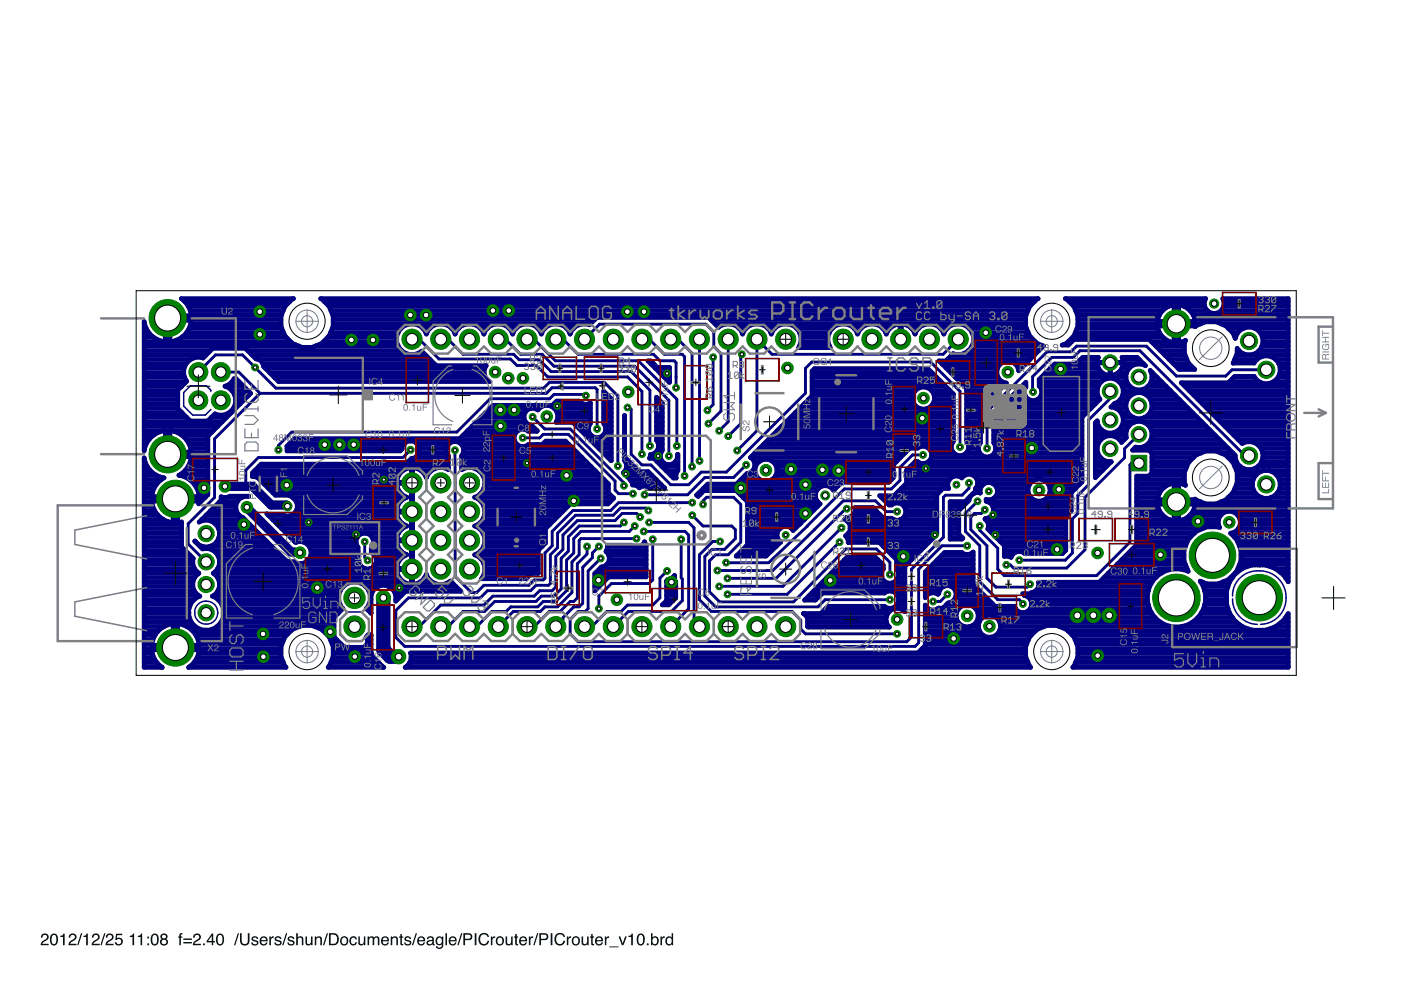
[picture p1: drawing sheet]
<svg xmlns="http://www.w3.org/2000/svg" width="297mm" height="210mm" viewBox="0 0 297 210" stroke-linecap="round" stroke-linejoin="round" font-family="sans-serif">
<path d="M9 198.1a.81 .81 0 0 1 1.2 .2 .81 .81 0 0 1-.5 1.2l-.7 .6h1.3v.3h-1.7a1.39 1.39 0 0 1 1.1-1.3 .5 .5 0 0 0 .2-.6 .5 .5 0 0 0-.6-.3 .5 .5 0 0 0-.3 .6h-.3zM11 198.1a.91 .91 0 0 1 1 .1 .91 .91 0 0 1 .3 1 .9 .9 0 0 1-.4 1.1 .9 .9 0 0 1-1.1-.2 1.91 1.91 0 0 1 .2-2zM11.1 198.3a1.65 1.65 0 0 0 .1 1.9h.2a1.25 1.25 0 0 0 .2-2zM12.8 198.4l.4-.1 .2-.4h.3v2.5h-.3v-1.7h-.6zM14.9 198.1a.81 .81 0 0 1 1.2 .2 .81 .81 0 0 1-.5 1.2l-.7 .6h1.3v.3h-1.7a1.39 1.39 0 0 1 1.1-1.3 .5 .5 0 0 0 .2-.6 .5 .5 0 0 0-.6-.3 .5 .5 0 0 0-.3 .6h-.3zM17.2 197.9h.2l-.8 2.5h-.2zM17.7 198.4l.5-.1 .2-.4h.2v2.5h-.3v-1.7h-.6zM19.8 198.1a.81 .81 0 0 1 1.3 .2 .81 .81 0 0 1-.6 1.2l-.7 .6h1.3v.3h-1.7a1.39 1.39 0 0 1 1.1-1.3 .5 .5 0 0 0 .2-.6 .5 .5 0 0 0-.6-.3 .5 .5 0 0 0-.3 .6h-.3zM22.1 197.9h.3l-.9 2.5h-.2zM22.7 198.1a.81 .81 0 0 1 1.3 .2 .81 .81 0 0 1-.6 1.2l-.7 .6h1.4v.3h-1.7a1.39 1.39 0 0 1 1.1-1.3 .5 .5 0 0 0 .2-.6 .5 .5 0 0 0-.6-.3 .5 .5 0 0 0-.3 .6h-.4zM24.6 198h1.3v.3h-1l-.1 .7a.85 .85 0 0 1 1.2 .4 .85 .85 0 0 1-.6 1.1 .85 .85 0 0 1-1.1-.7h.4a.55 .55 0 0 0 .8 .2 .55 .55 0 0 0 .1-.8 .55 .55 0 0 0-.9 .1h-.3zM27.5 198.4l.5-.1 .2-.4h.2v2.5h-.3v-1.7h-.6zM29.2 198.4l.5-.1 .2-.4h.2v2.5h-.3v-1.7h-.6zM31.2 198.6h.4v.4h-.4zM31.2 200h.4v.4h-.4zM32.3 198.1a.91 .91 0 0 1 1.1 .1 .91 .91 0 0 1 .3 1 .9 .9 0 0 1-.4 1.1 .9 .9 0 0 1-1.2-.2 1.91 1.91 0 0 1 .2-2zM32.5 198.3a1.65 1.65 0 0 0 .1 1.9h.2a1.25 1.25 0 0 0 .2-2zM34.3 198.6a.45 .45 0 0 0 .9 0 .45 .45 0 0 0-.9 0zM34.3 199.7a.51 .51 0 0 0 1 0 .51 .51 0 0 0-1 0zM34.2 198.1a.7 .7 0 0 1 1.1-.1 .7 .7 0 0 1-.1 1.1 .77 .77 0 0 1 .2 1.1 .77 .77 0 0 1-1.2 0 .77 .77 0 0 1 .1-1.1l-.3-.5zM38.1 198l.6-.2v.3h-.3v.2l-.1 .3h.4v.2h-.4v1.6h-.3v-1.6h-.2v-.2h.2zM38.9 199h1.8v.3h-1.8zM38.9 199.7h1.8v.3h-1.8zM41.2 198.1a.81 .81 0 0 1 1.3 .2 .81 .81 0 0 1-.5 1.2l-.8 .6h1.4v.3h-1.7a1.39 1.39 0 0 1 1.1-1.3 .5 .5 0 0 0 .2-.6 .5 .5 0 0 0-.6-.3 .5 .5 0 0 0-.3 .6h-.4zM43 200h.4v.4h-.4zM44.9 198.4l-.8 1.1h.8zM44.9 197.9h.3v1.6h.4v.3h-.4v.6h-.3v-.6h-1.1v-.3zM46.2 198.1a.91 .91 0 0 1 1 .1 .91 .91 0 0 1 .3 1 .9 .9 0 0 1-.4 1.1 .9 .9 0 0 1-1.1-.2 1.91 1.91 0 0 1 .2-2zM46.4 198.3a1.65 1.65 0 0 0 .1 1.9h.1a1.25 1.25 0 0 0 .2-2zM50.4 197.9h.3l-.8 2.5h-.3zM50.9 197.9h.3v1.5a.65 .65 0 0 0 .7 .8 .65 .65 0 0 0 .6-.8v-1.5h.4v1.4a1.01 1.01 0 0 1-1 1.2 1.01 1.01 0 0 1-1-1.2zM53.5 198.7a.74 .74 0 0 1 1.2 .4h-.3a.39 .39 0 0 0-.4-.3 .39 .39 0 0 0-.3 .3l.1 .2a.79 .79 0 0 1 1 .7 .8 .8 0 0 1-.9 .5 .8 .8 0 0 1-.6-.7h.3a.45 .45 0 0 0 .4 .4 .45 .45 0 0 0 .5-.4l-.1-.1a.93 .93 0 0 1-1.1-.8zM55.3 198.8a.85 .85 0 0 1 1-.2 .85 .85 0 0 1 .4 1h-1.3a.53 .53 0 0 0 .4 .6 .53 .53 0 0 0 .6-.4h.3a.9 .9 0 0 1-1.3 .6 .9 .9 0 0 1-.2-1.4zM55.5 198.9l-.1 .4h1l-.3-.5zM57.1 198.6h.3v.3l.3-.4h.3v.4a.5 .5 0 0 0-.6 .4v1.1h-.3zM58.4 198.7a.74 .74 0 0 1 1.2 .4h-.3a.39 .39 0 0 0-.4-.3 .39 .39 0 0 0-.3 .3l.2 .2a.79 .79 0 0 1 .9 .7 .8 .8 0 0 1-.8 .5 .8 .8 0 0 1-.7-.7h.3a.45 .45 0 0 0 .4 .4 .45 .45 0 0 0 .5-.4l-.1-.1a.93 .93 0 0 1-1-.8zM60.6 197.9h.3l-.8 2.5h-.3zM61.2 198.7a.74 .74 0 0 1 1.2 .4h-.3a.39 .39 0 0 0-.4-.3 .39 .39 0 0 0-.4 .3l.2 .2a.79 .79 0 0 1 .9 .7 .8 .8 0 0 1-.8 .5 .8 .8 0 0 1-.7-.7h.3a.45 .45 0 0 0 .5 .4 .45 .45 0 0 0 .4-.4l-.1-.1a.93 .93 0 0 1-1-.8zM62.8 197.9h.3v.9a.65 .65 0 0 1 .8-.3 .65 .65 0 0 1 .4 .7v1.2h-.3v-1.2a.46 .46 0 0 0-.6-.4 .46 .46 0 0 0-.3 .6v1h-.3zM64.8 198.6h.3v1.2a.47 .47 0 0 0 .6 .4 .47 .47 0 0 0 .2-.7v-.9h.4v1.8h-.3v-.3a.64 .64 0 0 1-.8 .3 .64 .64 0 0 1-.4-.6zM66.7 198.6h.3v.2a.66 .66 0 0 1 .8-.3 .66 .66 0 0 1 .4 .7v1.2h-.3v-1.2a.46 .46 0 0 0-.5-.4 .46 .46 0 0 0-.3 .6v1h-.4zM69.3 197.9h.2l-.8 2.5h-.2zM70.1 198.2v1.9h.6a.99 .99 0 0 0 .8-1 .99 .99 0 0 0-.8-.9zM69.7 197.9h1.1a1.29 1.29 0 0 1 1 1.2 1.29 1.29 0 0 1-1 1.3h-1.1zM72.7 198.9a.66 .66 0 0 0-.3 .9 .66 .66 0 0 0 1 .2 .67 .67 0 0 0 .1-.9 .67 .67 0 0 0-.8-.2zM72.4 198.8a.92 .92 0 0 1 1.2 .1 .92 .92 0 0 1 0 1.2 .92 .92 0 0 1-1.3 .1l-.2-.7zM74.3 198.8a.76 .76 0 0 1 .8-.3 .76 .76 0 0 1 .6 .7h-.3a.51 .51 0 0 0-.7-.4 .51 .51 0 0 0-.3 .7 .49 .49 0 0 0 .4 .7 .49 .49 0 0 0 .6-.4h.3a.83 .83 0 0 1-1.1 .6 .83 .83 0 0 1-.5-1.2zM76 198.6h.3v1.2a.47 .47 0 0 0 .6 .4 .47 .47 0 0 0 .2-.7v-.9h.4v1.8h-.3v-.3a.64 .64 0 0 1-.8 .3 .64 .64 0 0 1-.4-.6zM77.9 198.6h.3v.2a.6 .6 0 0 1 1.1 0 .62 .62 0 0 1 .7-.3 .62 .62 0 0 1 .4 .7v1.2h-.3v-1.3a.4 .4 0 0 0-.5-.3 .4 .4 0 0 0-.3 .5v1.1h-.3v-1.2a.42 .42 0 0 0-.5-.4 .42 .42 0 0 0-.2 .6v1h-.4zM81 198.8a.85 .85 0 0 1 1.1-.2 .85 .85 0 0 1 .4 1h-1.4a.53 .53 0 0 0 .4 .6 .53 .53 0 0 0 .6-.4h.3a.9 .9 0 0 1-1.2 .6 .9 .9 0 0 1-.3-1.4zM81.3 198.9l-.2 .4h1l-.3-.5zM82.9 198.6h.2v.2a.66 .66 0 0 1 .8-.3 .66 .66 0 0 1 .5 .7v1.2h-.4v-1.2a.46 .46 0 0 0-.5-.4 .46 .46 0 0 0-.3 .6v1h-.3zM84.9 198h.3v.6h.3v.2h-.3v1.2l.3 .2v.2a.44 .44 0 0 1-.6-.4v-1.2h-.3v-.2h.3zM85.9 198.7a.74 .74 0 0 1 1.2 .4h-.2a.39 .39 0 0 0-.4-.3 .39 .39 0 0 0-.4 .3l.2 .2a.79 .79 0 0 1 .9 .7 .8 .8 0 0 1-.8 .5 .8 .8 0 0 1-.7-.7h.3a.45 .45 0 0 0 .4 .4 .45 .45 0 0 0 .5-.4l-.1-.1a.93 .93 0 0 1-1-.8zM88.1 197.9h.3l-.8 2.5h-.3zM88.7 198.8a.85 .85 0 0 1 1-.2 .85 .85 0 0 1 .4 1h-1.3a.53 .53 0 0 0 .4 .6 .53 .53 0 0 0 .6-.4h.3a.9 .9 0 0 1-1.3 .6 .9 .9 0 0 1-.2-1.4zM88.9 198.9l-.1 .4h1l-.3-.5zM90.8 199.8a.44 .44 0 0 0 .6 .4 .44 .44 0 0 0 .2-.7zM90.6 198.8a.8 .8 0 0 1 1.4 .2v1.1l.2 .1v.2h-.4l-.1-.2a.63 .63 0 0 1-1 .2 .63 .63 0 0 1 0-1l.9-.2a.42 .42 0 0 0-.3-.5 .42 .42 0 0 0-.5 .4h-.3zM92.6 198.8l.5-.3 .6 .3v-.2h.3v1.7a.81 .81 0 0 1-.6 .9 .81 .81 0 0 1-1-.6h.3a.53 .53 0 0 0 .7 .3 .53 .53 0 0 0 .3-.8 .8 .8 0 0 1-1.1 .2 .8 .8 0 0 1-.2-1.1zM92.8 198.9a.65 .65 0 0 0-.1 .9 .65 .65 0 0 0 .8 .2 .64 .64 0 0 0 .2-.8 .64 .64 0 0 0-.9-.3zM94.5 197.9h.3v2.5h-.3zM95.4 198.8a.85 .85 0 0 1 1-.2 .85 .85 0 0 1 .4 1h-1.3a.53 .53 0 0 0 .4 .6 .53 .53 0 0 0 .6-.4h.3a.9 .9 0 0 1-1.3 .6 .9 .9 0 0 1-.3-1.4zM95.6 198.9l-.1 .4h1l-.3-.5zM97.8 197.9h.2l-.8 2.5h-.2zM98.3 197.9h1.1a.73 .73 0 0 1 .7 .7 .73 .73 0 0 1-.7 .7h-.8v1.1h-.3zM98.6 198.2v.8h.7a.45 .45 0 0 0 .5-.4 .45 .45 0 0 0-.5-.4zM100.7 197.9h.3v2.5h-.3zM101.7 198.2a1.1 1.1 0 0 1 1.1-.4 1.1 1.1 0 0 1 .9 .8h-.4a.82 .82 0 0 0-1-.5 .82 .82 0 0 0-.5 1.1 .8 .8 0 0 0 .6 .9 .8 .8 0 0 0 1-.6h.3a1.17 1.17 0 0 1-1.5 .9 1.17 1.17 0 0 1-.7-1.6zM104.1 198.6h.3v.3l.3-.4h.3v.4a.5 .5 0 0 0-.6 .4v1.1h-.3zM105.7 198.9a.66 .66 0 0 0-.2 .9 .66 .66 0 0 0 .9 .2 .67 .67 0 0 0 .1-.9 .67 .67 0 0 0-.8-.2zM105.4 198.8a.92 .92 0 0 1 1.2 .1 .92 .92 0 0 1 0 1.2 .92 .92 0 0 1-1.3 .1l-.2-.7zM107.2 198.6h.3v1.2a.47 .47 0 0 0 .7 .4 .47 .47 0 0 0 .2-.7v-.9h.3v1.8h-.3v-.3a.64 .64 0 0 1-.7 .3 .64 .64 0 0 1-.5-.6zM109.2 198h.4v.6h.3v.2h-.3v1.2l.3 .2v.2a.44 .44 0 0 1-.7-.4v-1.2h-.2v-.2h.2zM110.3 198.8a.85 .85 0 0 1 1-.2 .85 .85 0 0 1 .4 1h-1.3a.53 .53 0 0 0 .4 .6 .53 .53 0 0 0 .6-.4h.3a.9 .9 0 0 1-1.3 .6 .9 .9 0 0 1-.2-1.4zM110.6 198.9l-.2 .4h1l-.3-.5zM112.1 198.6h.3v.3l.4-.4h.2v.4a.5 .5 0 0 0-.6 .4v1.1h-.3zM113.9 197.9h.2l-.8 2.5h-.2zM114.4 197.9h1.1a.73 .73 0 0 1 .8 .7 .73 .73 0 0 1-.8 .7h-.8v1.1h-.3zM114.7 198.2v.8h.7a.45 .45 0 0 0 .5-.4 .45 .45 0 0 0-.5-.4zM116.8 197.9h.3v2.5h-.3zM117.8 198.2a1.1 1.1 0 0 1 1.2-.4 1.1 1.1 0 0 1 .8 .8h-.4a.82 .82 0 0 0-1-.5 .82 .82 0 0 0-.5 1.1 .8 .8 0 0 0 .6 .9 .8 .8 0 0 0 1-.6h.3a1.17 1.17 0 0 1-1.5 .9 1.17 1.17 0 0 1-.7-1.6zM120.2 198.6h.3v.3l.3-.4h.3v.4a.5 .5 0 0 0-.6 .4v1.1h-.3zM121.8 198.9a.66 .66 0 0 0-.2 .9 .66 .66 0 0 0 .9 .2 .67 .67 0 0 0 .1-.9 .67 .67 0 0 0-.8-.2zM121.5 198.8a.92 .92 0 0 1 1.2 .1 .92 .92 0 0 1 0 1.2 .92 .92 0 0 1-1.2 .1l-.3-.7zM123.3 198.6h.3v1.2a.47 .47 0 0 0 .7 .4 .47 .47 0 0 0 .2-.7v-.9h.3v1.8h-.3v-.3a.64 .64 0 0 1-.7 .3 .64 .64 0 0 1-.5-.6zM125.3 198h.4v.6h.3v.2h-.3v1.2l.3 .2v.2a.44 .44 0 0 1-.7-.4v-1.2h-.2v-.2h.2zM126.4 198.8a.85 .85 0 0 1 1-.2 .85 .85 0 0 1 .5 1h-1.4a.53 .53 0 0 0 .4 .6 .53 .53 0 0 0 .6-.4h.3a.9 .9 0 0 1-1.3 .6 .9 .9 0 0 1-.2-1.4zM126.7 198.9l-.2 .4h1l-.3-.5zM128.2 198.6h.3v.3l.4-.4h.2v.4a.5 .5 0 0 0-.5 .4v1.1h-.4zM129.2 200.7h1.9v.1h-1.9zM131.2 198.6h.3l.5 1.5 .5-1.5h.4l-.7 1.8h-.3zM133.3 198.4l.4-.1 .2-.4h.3v2.5h-.4v-1.7h-.5zM135.4 198.1a.91 .91 0 0 1 1 .1 .91 .91 0 0 1 .3 1 .9 .9 0 0 1-.4 1.1 .9 .9 0 0 1-1.1-.2 1.91 1.91 0 0 1 .2-2zM135.6 198.3a1.65 1.65 0 0 0 .1 1.9h.1a1.25 1.25 0 0 0 .2-2zM137.2 200h.3v.4h-.3zM138 197.9h.3v.9a.81 .81 0 0 1 1.1-.1 .81 .81 0 0 1 .2 1 .73 .73 0 0 1-.5 .7 .73 .73 0 0 1-.8-.2v.2h-.3zM138.5 198.9a.64 .64 0 0 0-.2 .9 .64 .64 0 0 0 .9 .2 .65 .65 0 0 0 .1-.9 .65 .65 0 0 0-.8-.2zM140 198.6h.3v.3l.4-.4h.2v.4a.5 .5 0 0 0-.6 .4v1.1h-.3zM141.5 199a.64 .64 0 0 0-.1 .8 .64 .64 0 0 0 .9 .2 .64 .64 0 0 0 .1-.9 .64 .64 0 0 0-.9-.1zM141.4 198.7l.7-.2 .3 .3v-.9h.3v2.5h-.3v-.3a.8 .8 0 0 1-1 .2 .8 .8 0 0 1-.3-1z" fill-rule="evenodd" fill="#000"/>
<g fill="none" stroke="#000080" stroke-width=".99">
<path d="M30.6 78.1h8.4M30.6 68.7h.1M30.6 77.2h8.8M30.6 80h8.6M30.6 79.1h8.4M30.6 76.2h9.8M30.6 75.3h13.1M30.6 74.3h14M30.6 73.4h32.8M30.6 72.5h4.4M30.6 71.5h2M30.6 70.6h1"/>
<path d="M30.6 69.6h.4M35.1 68.7h.9M35.1 72.5a5 5 0 0 1-4.5-4.3v27.4a5 5 0 0 1 4.5-4.3v4.5h5.5a5 5 0 0 0-4.6-4.5v5.5h4.6a5 5 0 0 1-2.7 4M35.1 72.5v-4.6h5.5a4.9 4.9 0 0 1-4.6 4.6M35.1 72.5h.9M35.1 71.5h.9M35.1 70.6h.9M35.1 69.6h.9M36 67.7h23.6M36.1 72.5h25.5M38.5 71.5h22.2M39.2 64h22.2"/>
<path d="M39.5 70.6h20.6M39.9 64.9h20.6M40.1 69.6h19.7M40.3 65.8a4.9 4.9 0 0 0-1.9-2.5h23.8a5.6 5.6 0 0 0-1.4 8.5 5.6 5.6 0 0 0 8.6 0 5.6 5.6 0 0 0-1.4-8.5h152.1a5.5 5.5 0 0 0-2.7 5.4 5.5 5.5 0 0 0 3.8 4.7l-5.2 5.2a2.34 2.34 0 0 0-2.4-2 2.34 2.34 0 0 0-2.3 2.2 2.34 2.34 0 0 0 2.1 2.4l-5.5 5.5v7.2a1.84 1.84 0 0 0 .1 2.5 1.84 1.84 0 0 0 2.5 0 1.84 1.84 0 0 0 .2-2.5v-6.1l6.8-6.8v1.1a1.84 1.84 0 0 0 .4 2.5 1.84 1.84 0 0 0 2.5-.3 1.84 1.84 0 0 0-.1-2.5v-1.4l3.3-3.2h9M40.3 65.8l.3 1.2h-4.6v5.5M40.3 65.8h19.7M40.4 68.7h19.2M40.5 66.8h19.2M52.5 74.3h32.7M53.4 75.3h36.9M54.8 76.2h36.4M55.8 77.2h36.3"/>
<path d="M56.3 78.1h46.5M57.2 79.1h45.5M58.1 80h44.8M66.8 73.4h17.7M68.6 72.5h15.5M68.8 64h150.5M69.5 71.5h14.6M69.7 64.9h148.7M70.1 70.6h14.3M70.1 65.8h147.9M70.5 69.6h14.6M70.5 66.8h147.1"/>
<path d="M70.6 68.7h54.6M70.6 67.7h55.5M86.7 68.7a3.3 3.3 0 0 0-2.3 4.6 3.3 3.3 0 0 0 5 1.1l3.1 3.1h10.6a2.29 2.29 0 0 0 .7 3.4h-44.7l-3.2-3.2a1.76 1.76 0 0 0-1.6-1.6l-2.3-2.2h-6.9l-2 2a3.1 3.1 0 0 0-3.6 1.2 3.1 3.1 0 0 0 .1 3.7l-.5 .5M88 68.7l1.2 .5 .9 .9 .3 .7 .3-.7 .9-.9 1.2-.5M89.6 69.6h1.6M90.3 70.6h.2M94.1 68.7l1.2 .5 .9 .9 .3 .7 .3-.7 .9-.9 1.2-.5M95.7 69.6h1.6M96.4 70.6h.2M100.2 68.7l1.2 .5 .9 .9 .3 .7 .3-.7 .9-.9 1.2-.5M101.8 69.6h1.6M102.5 70.6h.2"/>
<path d="M106.3 68.7l1.2 .5 .9 .9 .3 .7 .3-.7 .9-.9 1.2-.5M107.9 69.6h1.6M108.6 70.6h.2M112.4 68.7l1.2 .5 .9 .9 .3 .7 .3-.7 .9-.9 1.2-.5M114 69.6h1.5M114.7 70.6h.2M118.5 68.7l1.2 .5 .9 .9 .3 .7 .3-.7 .9-.9 1.2-.5M120.1 69.6h1.5M120.8 70.6h.2M124.6 68.7l.4 .2 1.5-1.6h23.8l2 2.1 1.5-.7M137.4 76.5h.6l1.3 1.4h2.6v3.2zM138 77.2h.6"/>
<path d="M139 78.1h2.9M139.9 79.1h2M140.8 80h1.1M141.9 79.3l.1 .1M150.7 67.7h66.8M151.6 68.7h65.9M155 68.7l1.2 .5 .9 .9 .3 .7 .4-.7 .9-.9 1.2-.5M156.7 69.6h1.5M157.3 70.6h.3M161.1 68.7l1.2 .5 .9 .9 .3 .7 .4-.7 .9-.9 1.1-.5M162.8 69.6h1.5M163.4 70.6h.3"/>
<path d="M167.2 68.7a3.3 3.3 0 0 1 2.1 5h6.7a3.3 3.3 0 0 1 2.1-5M168.8 69.6h7.7M169.5 73.4h6.4M169.5 70.6h6.3M169.8 72.5h5.7M169.8 71.5h5.7M172.2 80h26.4M172.2 79.1h25.4M179.4 68.7l1.2 .5 .9 .9 .3 .7 .3-.7 .9-.9 1.2-.5M181 69.6h1.6M181.7 70.6h.2M185.5 68.7l1.2 .5 .9 .9 .3 .7a3.2 3.2 0 0 1 2.8-2.1"/>
<path d="M187.1 69.6h1.6M187.8 70.6h.2M190.8 68.7v3.1h.3v-3.1M190.8 71.5h.3M190.8 70.6h.3M190.8 69.6h.3M191.2 68.7a3.2 3.2 0 0 1 2.8 2.1l.3-.7 .9-.9 1.2-.5M193.2 69.6h1.6M193.9 70.6h.2M197.7 68.7l1.2 .5 .9 .9 .3 .7 .3-.7 .9-.9 1.2-.5M199.3 69.6h1.6M199.7 77.2h12.5"/>
<path d="M200 70.6h.2M200.7 78.1h10.8M200.8 76.2h17.6M201.6 79.1h9.8M201.8 75.3h17.5M202.5 80h9.1M203.8 68.7a3.3 3.3 0 0 1 2.5 4.1 3.3 3.3 0 0 1-4.2 2.2l-1.6 1.5h-1.4l5.8 5.9v11.2a1.83 1.83 0 0 1-.1 2.5 1.83 1.83 0 0 1-2.5 0 1.83 1.83 0 0 1-.2-2.5v-10.1l-5.4-5.4h-24l-.5 .6v5.2l-.8 .9M205.3 74.3h15M205.4 69.6h12.2M206 73.4h15.2M206.1 70.6h11.9M206.4 72.5h13.1"/>
<path d="M206.4 71.5h12.2M215.2 77.2h2.2M215.9 78.1h.6M220.8 80h17.9M221.7 79.1h12M222.7 78.1h10.2M226.5 72.5h.7M226.7 64h28.7M227.4 71.5h19.2M227.6 64.9h20.3M228 70.6h17.9M228 65.8h18.5"/>
<path d="M228.3 69.6h17.2M228.4 66.8h17.4M228.5 68.7h20.4M228.5 67.7h17M229.1 76.2h3.6M232.7 76.2l-.1 .6h2.7v2.8a2.69 2.69 0 0 1-2.7-2.7h5.5a2.73 2.73 0 0 1-2.7 2.7v-2.8h2.7v-.6M232.7 76.2l.2-.4h-3.3l-1.5 1.4M235.3 78.1h.1M235.3 77.2h.1M235.3 79.1h.1M237 79.1h1.9M237.8 78.1h1.6"/>
<path d="M238.1 76.2l-.2-.4h3.2l1.8 1.7-.9-.3M238.1 76.2h3.5M238.1 77.2h4.4M240.9 77.2a2.78 2.78 0 0 0-2.1 3.5 2.78 2.78 0 0 0 3.7 1.8 2.78 2.78 0 0 0 1.4-4l18 18a2.96 2.96 0 0 0 3.2 3.1 2.96 2.96 0 0 0 2.6-3.6M244.1 79.1h.3M244.1 72.5h4M244.2 80h1.1M245.1 73.4h6M246 74.3h5.1M247 75.3h4.3M247.9 76.2h3.8M248.8 77.2h3.4"/>
<path d="M248.9 72.5h1M248.9 71.5h1M248.9 70.6h1M248.9 69.6h1M248.9 67.7h1M248.9 66.8h1M248.9 65.8h1M248.9 64.9h1M249.8 78.1h3.3M249.9 68.7h4.6M250.7 72.5l.7-.3a5.3 5.3 0 0 0 1.9 6.1h-3.3l-6.4-6.3h-15.9l-1.2 1.2h-1.3a5.5 5.5 0 0 0 3.4-4.7 5.5 5.5 0 0 0-2.7-5.2h29.7a2.1 2.1 0 0 0 1.8 3.2 2.1 2.1 0 0 0 1.8-3.2h13.9v60.1l-1-1.6M250.7 72.5h.5"/>
<path d="M250.9 64.9h4.5M252.3 65.8h3.7M253 66.8h20.1M253.3 67.7h19.8M258.9 65.8h14.2M258.9 68.7h14.2M259.4 64.9h13.7M259.5 64h13.6M260.4 69.6h3.3M261.4 70.6h1M261.5 77h4.4a2.96 2.96 0 0 1 4.5-.9 2.96 2.96 0 0 1 0 4.6 2.96 2.96 0 0 1-4.5-.9h-4.1l-1.3 1.4h-10.1l13 12.8 .8-.3h1.2l1.1 .4M261.5 77h.1"/>
<path d="M261.6 80h4.4M261.8 76.2h4.7M261.8 71.5h.2M261.9 71.7a2.98 2.98 0 0 1 4.3-2.1 2.98 2.98 0 0 1 .8 4.7 2.98 2.98 0 0 1-4.7-.4v1l-.8 2.1M261.9 71.7h.1M261.9 71.7a5.5 5.5 0 0 0-8.5-2.4v-.2h-8a4 4 0 0 0 3.5 3.5v-8a4 4 0 0 0-3.5 3.6h8a4 4 0 0 0-3.5-3.6v8l.8-.1M262.1 75.3h11M262.3 74.3h.4M266 69.6h7.1M266.9 74.3h6.2M267.2 70.6h5.9M267.5 73.4h5.6"/>
<path d="M267.7 71.5h5.4M267.7 72.5h5.4M270.4 76.2h2.7M271 80h2.1M271.1 77.2h2M271.4 79.1h1.7M271.4 78.1h1.7M30.6 97.9h.2M30.6 99.8h1.3M30.6 98.9h.6M30.6 95.1h.1M30.6 94.1h.4"/>
<path d="M30.6 93.2h1M30.6 92.3h2M30.6 91.3h14.6M30.6 90.4h15.6M30.6 89.4h16.5M30.6 88.5h9M30.6 87.5h8M30.6 86.6h7.1M30.6 85.7h7.1M30.6 84.7h7.1M30.6 83.8h7.1M30.6 82.8h7.1"/>
<path d="M30.6 81.9h7.9M30.6 80.9h8.9M35.1 95.1h.9M35.1 94.1h.9M35.1 93.2h.9M35.1 92.3h.9M36 96h8.1M37.7 86.6l2.6 2.7h3.7l1.6-1.6a3.1 3.1 0 0 0 3.9-1.1M38.4 82h.1M38.4 82l-.7 .7v3.9M38.5 92.3h5.8M39.1 81.3h.1"/>
<path d="M39.1 81.3l-.7 .7M39.2 99.8h4.9M39.5 93.2h4.6M39.9 98.9h4.2M40.1 94.1h4M40.3 97.9h3.8M40.4 95.1h3.7M40.5 97h3.6M44.8 88.5h3.2M47.7 81.9l.9-.4 .9-.9 .1-.3h.5l3 3.1-9 9.1v12.4l-2 1.9 .1-.5h-10a5 5 0 0 0 4.5 4.5v-5.5h-4.5a5 5 0 0 1 2.6-4 5 5 0 0 1-4.2-4.2v44.4h3.8M47.7 81.9a3.1 3.1 0 0 1 1.8 4.7M47.7 81.9h3.9"/>
<path d="M48.5 87.5h.5M49.1 82.8h3.5M49.2 80.9h1.5M49.5 86.6h.5M49.7 83.8h3.1M49.9 85.7h1M49.9 84.7h1.9M54 99.8h31.4M54.9 98.9h40.2M60.8 94.6h.1M60.9 94.6v1h24l.4-.4v-.6l1-1h1.5l1.1 1v1.5l-1.1 1.1h-.6l-1.2 1.2h-30.6l-1.9 1.9v.7h.5l.7 .4 3.7 3.6h2.7a2.31 2.31 0 0 1 1.8 1.7 2.31 2.31 0 0 1-.8 2.4l-.7 .3h-.9l-.5-.2h-2.9l-.5-.3 6 6.1a2.62 2.62 0 0 1 3 .9M60.9 95.1h24.4"/>
<path d="M61.3 94.1h24.4M62.3 93.2h46.7M86.5 97.9h8.6M87.2 99.8h.3M88 97h7.1M88.4 94.1h6.8M88.9 96h5.8M88.9 95.1h5.7M89.3 99.8h2.2M94.6 95.1v.7l.5 .8v3a3.2 3.2 0 0 0-4.7 1.7 3.2 3.2 0 0 0-2.9-2.1v3.1h-3.4a3.2 3.2 0 0 1 3.1-3.1v24.7a3.2 3.2 0 0 1-3.1-3.1h3.4v3.1a3.2 3.2 0 0 0 2.9-2.1l.3 .7 .9 .9M94.6 95.1a1.86 1.86 0 0 1 1.9-1.5 1.86 1.86 0 0 1 1.8 1.5M97.7 94.1h11.9"/>
<path d="M97.9 97.9h26.4M97.9 98.9h27.4M97.9 97h25.5M98.2 96h24.2M98.2 92.3h10.9M98.3 95.1v.7l-.4 .8v3a3.2 3.2 0 0 1 4.6 1.4 3.2 3.2 0 0 1-1.9 4.4 3.2 3.2 0 0 1 2.2 3.1 3.2 3.2 0 0 1-2.2 3l.8 .3 .9 1 .5 1.1M98.3 95.1h23.2M99.1 91.3h10.7M100.1 90.4h12.8M101 89.4h10.4M101.5 99.8h24.7M102 88.5h9.1"/>
<path d="M102.9 87.5h8.4M103.9 86.6h8.6M109 93.2a1.83 1.83 0 0 0 3 1.1h3l.7-.8h4.2l9.1 9.1M109.8 91.3l.7-.3h.7l.7 .3M109.8 91.3l-.5 .5-.3 .7v.7M111.9 91.3h2M113.4 86.6h.9M115.1 94.1h5.4M117.4 85.7h6.3M117.5 86.6h7.7M118 89.4h7.2M118.1 87.5h7.1"/>
<path d="M118.2 88.5h7M122.3 90.4h2.6M122.3 90.4l7.3 7.2v-13.1l-1.6-1.6v6.9l.4 .8v.7M122.3 90.4l-.8-.8h-3.6a2.34 2.34 0 0 0-.7-3.3 2.34 2.34 0 0 0-3.2 .6 1.83 1.83 0 0 0-2.8 .8 1.83 1.83 0 0 0 1.6 2.5l1.1 1.2h-1.9l-.1-.1M123.2 91.3h1.6M124.2 92.3h1.1M124.7 85.7h.5M124.8 91.3v-.7l.4-.8v-4.4a1.76 1.76 0 0 1-2.4-.4h-4.8l-.9 .9h-12.6l-7 7.1h-35.1l-1.6 1.6M124.8 91.3a1.85 1.85 0 0 0 1.8 1.5 1.85 1.85 0 0 0 1.8-1.5M125.1 93.2h4.5M126 94.1h3.6M127 95.1h2.6"/>
<path d="M127.9 92.3h1.7M127.9 96h1.7M128 89.4h1.6M128 88.5h1.6M128 87.5h1.6M128 86.6h1.6M128 85.7h1.6M128 84.7h1.6M128 83.8h.8M128.3 90.4h1.3M128.4 91.3h1.2M128.9 97h.7"/>
<path d="M132.4 96.9l3.1 3.1h1.9l3.5 3.5h-3.1a1.73 1.73 0 0 0-2.3-.1l-.3-.3-.6-.3h-.5v-.2M132.4 97h.1M132.4 96h.1M132.4 95.1h.1M132.4 94.1h.1M132.4 93.2h.1M132.4 92.3h.1M132.4 91.3h.1M132.4 90.4h.1M132.4 89.4h.1M132.4 88.5h.1M132.4 88.1v9.5a1.78 1.78 0 0 1-.3 2.6l1.7 1.8 .3 .6"/>
<path d="M132.6 99.8h2.8M132.6 97.9h.9M132.8 98.9h1.6M137.8 97h2.2M138.9 96h1.2M139.2 84.2l1.2 1.2v10.1a1.84 1.84 0 0 0 1 3 1.84 1.84 0 0 0 2.2-2.1l.1 3.3a1.64 1.64 0 0 0-.3 1.7h-.6l-4.2-4.2h-.9l.2-.8a1.8 1.8 0 0 0 1.6-1.1 1.8 1.8 0 0 0-.3-1.9zM139.2 93.2h1.2M139.2 92.3h1.2M139.2 91.3h1.2M139.2 90.4h1.2M139.2 89.4h1.2M139.2 88.5h1.2"/>
<path d="M139.2 87.5h1.2M139.2 86.6h1.2M139.2 85.7h1.2M139.2 84.7h.5M139.3 97.9h1.2M139.5 95.1h.9M139.6 94.1h.8M140.3 98.9h3.4M141.2 99.8h2.5M141.8 80.9h.1M141.9 80.5h.1M141.9 81v.1"/>
<path d="M143.2 97.9h.5M143.6 97h.1M159.1 97a1.82 1.82 0 0 1 .9 2 1.82 1.82 0 0 1-1.6 1.4l-2.3 2.2M159.1 97h31.9M159.6 99.8h.5M159.9 97.9h1M160 98.9h.3M160.1 96h31.8M161 95.1h31.8M161.9 94.1h39.9M162.9 93.2h39.2M163.9 92.3h38.2"/>
<path d="M163.9 97.9h26.1M164.5 98.9h24.9M164.7 99.8h24.7M164.8 91.3h37.3M165.7 90.4h36.4M166.7 89.4h35.4M167.6 88.5h34.5M168.6 87.5h33.5M169.5 86.6h25.6M170.5 85.7h23.3M171.4 84.8l-12.3 12.2M171.4 84.8h.1"/>
<path d="M171.4 84.7h22.1M172.2 83.8h21.3M172.2 82.8h21.9M172.2 81.9h28.3M172.2 80.9h27.3M192.2 99.8h37.2M193 98.9h36.4M194 97.9h.6M196.5 86.6h5.6M196.8 97.9h32.6M196.9 95.1h4.8M197.4 97h32"/>
<path d="M197.5 96h4.7M197.5 82.8h3.9M197.8 85.7h4.3M198 83.8h4.1M198.1 84.7h4M203.5 80.9h9M204.4 81.9h8.3M204.9 96h2.8M204.9 93.2h3M204.9 92.3h3M204.9 91.3h3M204.9 90.4h3"/>
<path d="M204.9 89.4h3M204.9 88.5h3M204.9 87.5h3M204.9 86.6h3.1M204.9 85.7h4M204.9 84.7h5M204.9 83.8h5.9M204.9 82.8h6.9M205.3 94.1h2.4M205.4 95.1h2.1M210.7 93.2h18.7M210.7 92.3h18.7"/>
<path d="M210.7 91.3h18.7M210.7 90.4h18.7M210.7 89.4h18.7M210.7 88.5h18.7M210.7 87.9h.1M210.8 96h18.6M210.9 94.1h18.5M211 87.5h19.3M211.1 95.1h18.3M212 86.6h19.3M212.9 85.7h19.3M213.8 84.7h4.4"/>
<path d="M214.8 83.8h2.5M215.7 82.8h1.5M216.7 81.9h.8M219.9 84.7h13.3M220.3 80.9h13.2M220.4 81.9h12.5M220.7 83.8h12M220.9 82.8h11.7M229.4 88.5v13.7l-2.3 2.3v3.8M229.4 88.5l3.8-3.8a2.77 2.77 0 0 1 .7-4.1 2.77 2.77 0 0 1 4 1.1 2.77 2.77 0 0 1-1.6 3.9l-.8 .7a2.76 2.76 0 0 1 2.7 2.8 2.76 2.76 0 0 1-2.8 2.7 2.76 2.76 0 0 1-2.8-2.6l-.4 .4v11.7l3.4-3.4h-3.4M232.2 99.8h1.5M232.2 98.9h2.4"/>
<path d="M232.2 97h1.1M232.2 96h.6M232.2 95.1h.4M232.2 94.1h.6M232.2 93.2h1.2M232.2 92.3h6.5M232.2 91.3h1.6M232.2 90.4h.8M232.4 89.4h.2M234.8 97.9a2.78 2.78 0 0 1-1.7-4.4 2.78 2.78 0 0 1 4.7 .3l1-1a2.78 2.78 0 0 1 2.5-3.5 2.78 2.78 0 0 1 3 3.1 2.78 2.78 0 0 1-3.5 2.4l-.7 .7h3.5l.6 .6v4.2l-.6 .6h-2.6v14.6l-7.9 7.9h-12.9a1.77 1.77 0 0 1-1.6 2.3l-.2 .2h-1.6l.4 .3M236.2 85.7h2.5M236.6 86.6h2.2"/>
<path d="M237 91.3h1.8M237.2 80.9h1.7M237.3 93.2h1.1M237.5 84.7h1.6M237.7 87.5h1.4M237.8 90.4h1.5M237.9 81.9h1.7M238 83.8h1.8M238.1 88.5h2.2M238.1 89.4h2.7M238.1 82.8h10.1M239.2 87.6a2.79 2.79 0 0 1 2.3-4.4 2.79 2.79 0 0 1 2.3 4.4"/>
<path d="M239.2 87.6a2.79 2.79 0 0 0 4.6 0M240.5 95.1h19.9M242.2 89.4h12.6M242.7 88.5h11.1M243.1 83.8h6M243.3 94.1h16.2M243.4 81.9h3.8M243.6 90.4h12.1M243.8 87.5h9.1M243.9 84.7h6.2M244 93.2h14.6M244 80.9h2.3"/>
<path d="M244.1 91.3h12.6M244.2 96h10.5M244.2 86.6h7.7M244.2 97.9h7.9M244.2 99.8h7.1M244.2 98.9h7.5M244.2 97h8.9M244.2 92.3h13.4M244.2 85.7h6.8M251.2 81.9h21.9M252 98.1a5.7 5.7 0 0 1 7.9-1.6 5.7 5.7 0 0 1 1.5 8 5.7 5.7 0 0 1-8 1.3v.1h-8a4 4 0 0 1 3.5-3.5v8a4 4 0 0 1-3.5-3.5h8a4 4 0 0 1-3.5 3.5v-8l1.5 .5-.3-.5v-2.3zM252.1 82.8h21"/>
<path d="M253.1 83.8h20M254 84.7h19.1M255 85.7h18.1M255.9 86.6h17.2M256.9 87.5h16.2M257.8 88.5h15.3M258.7 96h2.7M258.7 89.4h14.4M259.7 90.4h13.4M260.3 97h1.6M260.6 91.3h12.5M260.6 80.9h6.4"/>
<path d="M261.3 97.9h.9M261.6 92.3h11.5M261.8 98.9h1.1M262.2 99.8h5.6M262.5 93.2h10.6M266.5 94.1l.8 .9 .4 1M266.5 94.1h6.6M266.7 98.9h6.4M267.4 95.1h5.7M267.4 97.9h5.7M267.7 97h5.4M267.7 96h5.4"/>
<path d="M269.1 99.8h4M270 80.9h3.1M30.6 106.4h1.6M30.6 103.6h2M30.6 102.6h2.6M30.6 119.6h10.3M30.6 118.7h10.3M30.6 117.7h9.7M30.6 116.8h8.8M30.6 115.8h7.9M30.6 114.9h7.9M30.6 114h7.9"/>
<path d="M30.6 113h7.9M30.6 112.1h7.9M30.6 111.1h7.9M30.6 110.2h4.1M30.6 109.2h2.9M30.6 108.3h2.2M30.6 107.4h1.8M30.6 105.5h6.1M30.6 104.5h1.7M30.6 101.7h3.6M30.6 100.8h2.5M36.7 106.4h1"/>
<path d="M36.7 110.2h1M36.7 109.2h1M36.7 108.3h1M36.7 107.4h1M37.7 105.5h5.8M37.9 100.8a5 5 0 0 1 4.3 4.5h-4.5v5.5l.8-.1v5.2l2.5 2.5a2.73 2.73 0 0 0 1.1 3.1M38 100.8h6.1M40.2 101.7h3.9M41.2 102.6h2.9M41.4 114.9h.1M41.8 103.6h2.3M42.1 104.5h2"/>
<path d="M42.2 106.4h.4M42.4 115.8h.5M42.8 110.2h9.1M43.7 109.2h7.1M44.5 115.8h13.1M44.6 108.3h5.5M45.3 116.8a2.88 2.88 0 0 1 0 4.7M45.3 116.8h13.2M45.6 107.4h4.4M45.7 111.1h7.2M45.9 114.9h10.8M46.1 117.7h13.4"/>
<path d="M46.3 112.1h7.5M46.4 114h9.3M46.5 119.6h29.8M46.5 118.7h13.9M46.5 113h8.3M46.5 106.4h3.8M46.9 105.5h4.4M51.9 105.2a2.32 2.32 0 0 0-1.9 2.1 2.32 2.32 0 0 0 1.5 2.4l9.1 9.1 .7 .3h1M52.7 105.2h-4l-.5 .3h-1l-.3-.2v.8l-4.7 4.6a2.86 2.86 0 0 1 3.9 .9 2.86 2.86 0 0 1-.9 4 2.86 2.86 0 0 1-3.9-.9l1.6 1.7 1.4-.1 1 .5M53.5 100.8h31.1M55.1 101.7h29.1M56 102.6h28.1"/>
<path d="M56.9 109.2h3.3M56.9 103.6h27.4M57.8 110.2h26.8M57.9 104.5h27M58.8 111.1h26.7M59.7 112.1h25.6M60.6 113h23.9M61.6 114h14.1M61.7 109.2h22.5M62 105.5h24.2M62.3 119.1h.1M62.5 114.9h.5"/>
<path d="M62.8 108.3h21.3M62.8 106.4h22.1M63 107.4h21.3M64.2 114.9h11.3M65.4 118.7h10.5M65.6 115.8h10.2M65.6 115.9a2.36 2.36 0 0 1-.3 2.9 2.36 2.36 0 0 1-3 .3M65.9 117.7h10M65.9 116.8h10M75.8 113.8a1.84 1.84 0 0 1 2.6-.4 1.84 1.84 0 0 1 .3 2.6v1.2a1.83 1.83 0 0 1 .3 3.1 1.83 1.83 0 0 1-2.9-1.3l-.2-.2v-2.8a1.77 1.77 0 0 1-.1-2.2zM78.7 116.8h6.3M78.9 115.8h5.5"/>
<path d="M78.9 114h5.3M79.1 114.9h5M79.4 117.7h6.6M79.6 119.6h4.7M79.8 118.7h5M84.1 102.6v-.1h3.4v5.9h-3.4l.2-1.1 .6-.9M84.1 114.7h3.4v5.8h-3.4a3.2 3.2 0 0 1 2.2-2.9 3.2 3.2 0 0 1-2.2-2.9zM84.1 102.6a3.2 3.2 0 0 0 2.2 2.8l-1.4 1M84.2 109.2l-.1-.6h3.4v5.8h-3.4a3.2 3.2 0 0 1 2.2-2.9l-1.1-.6-.6-.7M84.2 109.2l.4 1M87.2 106.4h.3M87.2 103.6h.3"/>
<path d="M87.2 102.6h.3M87.2 119.6h.3M87.2 118.7h.3M87.2 117.7h.3M87.2 116.8h.3M87.2 115.8h.3M87.2 114.9h.3M87.2 114h.3M87.2 113h.3M87.2 112.1h.3M87.2 111.1h.3M87.2 110.2h.3"/>
<path d="M87.2 109.2h.3M87.2 108.3h.3M87.2 107.4h.3M87.2 105.5h.3M87.2 104.5h.3M87.2 101.7h.3M87.2 100.8h.3M90.1 100.8h.5M100.7 105.5h29.3M100.9 117.7h13.2M101.5 111.1h15.1M101.6 112.1h14.1"/>
<path d="M101.9 116.8h12.2M102 104.5h27M102 106.4h27.3M102.1 118.7h12M102.3 110.2h15.3M102.4 100.8h24.7M102.4 113h13.3M102.5 115.8h12.5M102.6 103.6h26.4M102.6 107.4h17.8M102.6 119.6h11.5M102.7 109.2h15.8"/>
<path d="M102.7 101.7h25.4M102.8 102.6h26.2M102.8 114.9h12.9M102.8 114h12.9M102.8 108.3h16.7M128.5 116.9h.1M128.6 116.8h8.4M128.7 119.6h8.3M128.8 115.6h5a1.77 1.77 0 0 0 2.9-.7l.3 .6v6.8h-7.9l-3 3v-3.7l1.4-1.4a1.85 1.85 0 0 0 1.6-1.3 1.85 1.85 0 0 0-.6-2l.3-.7zM128.8 115.8h5.4M129 102.6v1.9M129 104.5l1.1 1.1-1.2 1.2h-8l-5.2 5.3v3l-1.6 1.6v4.9h-1.4l-1.2 1.1h-9.4a3.2 3.2 0 0 0-1.5-5.1 3.2 3.2 0 0 0 2.2-3.7"/>
<path d="M129.1 117.7h7.9M129.2 118.7h7.8M132.7 100.8h5.5M133.6 101.7h5.5M133.7 101.8h.1M134.1 102.6h6M135.7 115.8h1.3M136.7 114.9h.1M142.2 100.8h1.1M148.1 104.5h.7M149.1 103.6h24.4M156.3 117.7h6.3"/>
<path d="M156.6 104.5h16.4M157 104.9h.1M157.1 101.7h4M157.2 116.8h6.4M157.5 105.5h15.4M157.6 105.6h.1M158 100.8h2.3M158.2 115.8h6.4M158.5 106.4v9.1l-2.4 2.4h6.3l3.1-2.9a1.85 1.85 0 0 1-.2-2.9 1.85 1.85 0 0 1 2.8 .4l1.7-1.5M158.5 106.4h14.9M158.5 114.9h7M158.5 114h6.3"/>
<path d="M158.5 113h6.3M158.5 112.1h6.9M158.5 111.1h11.1M158.5 110.2h12M158.5 109.2h13M158.5 108.3h13.9M158.5 107.4h14.9M161.1 101.7a2.36 2.36 0 0 1-.5-3.5 2.36 2.36 0 0 1 3.6 0 2.36 2.36 0 0 1-.5 3.5M161.1 101.7l.8 .3h1l.8-.3M163.7 101.7h25.3M164.5 100.8h24.9M167.8 112.1h.8"/>
<path d="M169.8 111l4.1-4.2a2.08 2.08 0 0 1-.4-3.2 2.08 2.08 0 0 1 3.2 .4l1.7-1.7h10l1-1v-2.8l3.5-3.5h1.6a1.84 1.84 0 0 1 2.5 .2 1.84 1.84 0 0 1 0 2.5 1.84 1.84 0 0 1-2.5 .2h-.4l-1.9 1.8v2.7l-2.6 2.7h-3.1l2 2h.5a1.83 1.83 0 0 1 2.6 .1 1.83 1.83 0 0 1 0 2.5 1.83 1.83 0 0 1-2.6 .2h-1.7l-2.2-2.3h-3.7a1.78 1.78 0 0 1-1.9 2.1l-.4 .4 1.1 1v1.6l-.9 .9 .3 .3 .2 1.1h6.6l3.7 3.7M169.8 111h.1M176.4 103.6h.7M178.1 102.6h-28.1l-2.3 2.4 .3 .3 1.2-1.3h6.9l2.4 2.4M178.1 119.6h9M179 118.7h7.1M179.2 110.2h10.4M179.6 114h18.4M179.8 114.9h17.2M179.9 113h18.7M179.9 115h.1M180.2 111.1h18.4"/>
<path d="M180.2 112.1h18.4M180.7 109.2h6M181.3 108.3h4.5M186.9 105.5h11.7M187.3 115.8h8.8M187.8 106.4h10.8M188.2 116.8h7M189.1 117.7h5.1M190.1 118.7v1.9a1.83 1.83 0 0 1-.2 2.6 1.83 1.83 0 0 1-2.5 0 1.83 1.83 0 0 1-.1-2.6v-.8l-2-2h-5.4l-9.3 9.5h2.3l1.5-1.5h13.1a1.83 1.83 0 0 1 2.5 .1 1.83 1.83 0 0 1 0 2.5 1.83 1.83 0 0 1-2.5 .1h-11.9l-1.6 1.6h-3.7M190.1 119.6h2.2M190.1 118.7h3.2M190.1 104.5h8.9"/>
<path d="M190.8 110.2h7.8M191.6 107.4h7M191.9 109.2h6.7M192 102.6h9M192 108.3h6.6M192.2 101.7h9.1M192.2 100.8h12.5M197.8 119.6h8.5M198.8 118.7h7.5M199.7 117.7h6.6M199.9 103.6l-1.3 1.3v8.4l-6.7 6.8v9.6a2.31 2.31 0 0 0-3.4 0 2.31 2.31 0 0 0 .1 3.3h-17.2l-.2-.2v-1.9l-.8-.8M201.4 114h2.6"/>
<path d="M201.4 113h1.9M201.4 112.1h1.9M201.4 111.1h1.9M201.4 110.2h1.9M201.4 109.2h1.9M201.4 108.3h1.9M201.4 107.4h2.8M205.1 106.4h-3.7v7.9h2.5l.3-.2-.9-.9v-4.9M205.5 105.5h.1M206.2 100.8h23.2M206.4 104.5h.4M206.8 103.5a1.83 1.83 0 0 0-.2-2.6 1.83 1.83 0 0 0-2.7 .4 1.81 1.81 0 0 0-2.3 0 1.81 1.81 0 0 0-.5 2.3h-10"/>
<path d="M206.8 103.5v.6l-2.2 2.3M206.8 103.6h1.1M207.1 101.7h12.5M207.3 102.6h1.3M207.8 104.5h.1M207.8 104.5a1.79 1.79 0 0 0-2.4 1.6l-2.1 2.2M208.6 102.6a1.86 1.86 0 0 1 2.1 0 1.86 1.86 0 0 1 .8 1.9M208.6 102.6l-.5 .5-.3 .7v.7M209 110.2h17M209.4 106.4h17.7M209.5 112.1h16.5M209.5 111.1h16.5"/>
<path d="M209.5 111.2l-.1 1 3.5 3.5v2.3l.8-.1 .7 .3 .2-.5M210.2 109.2h16M210.3 113h15.7M210.4 107.4h16.7M210.6 108.3h16.5M210.7 102.6h7.6M210.9 105.5h7.7M211.2 114h14.8M211.4 103.6h6.6M211.4 104.5h6.6M211.5 104.5a1.83 1.83 0 0 1-2.4 1.4v.4a1.83 1.83 0 0 1 1.5 1.9 1.83 1.83 0 0 1-1.6 1.7l-.2 .1 .5 .5 .2 .7M212.2 114.9h13.8"/>
<path d="M212.9 117.7h1.7M212.9 116.8h12.9M212.9 115.8h13.1M218.3 102.6a2.37 2.37 0 0 0 2 3.7 2.37 2.37 0 0 0 2-3.7M218.3 102.6a2.38 2.38 0 0 1 4 0M221 101.7h8.4M222 105.5h5.1M222.3 102.6h6.7M222.5 104.5h4.6M222.6 103.6h5.4M227.1 108.3l-1.1 1.1v7.3l-.7 .7h-8a1.78 1.78 0 0 0-2.7 .3M232.2 100.8h.5"/>
<path d="M236.9 119.6h14.4M237.8 118.7h13.2M238.8 117.7h12.2M239.7 116.8h11.3M240.7 115.8h10.6M241 106.4h7.9M241 103.6h5.5M241 102.6h7M241 114.9h10.7M241 114h11.3M241 113h12.3M241 112.1h14"/>
<path d="M241 111.1h17.3M241 110.2h7M241 109.2h5.5M241 108.3h4.8M241 107.4h4.5M241 105.5h4.5M241 104.5h4.9M241 101.7h10.1M243.8 100.8h7.3M248.9 103.6h1M248.9 102.6h1M248.9 110.2h1"/>
<path d="M248.9 109.2h1M248.9 108.3h1M248.9 107.4h1M248.9 105.5h1M248.9 104.5h1M249.9 106.4h4.7M250.8 102.6h.4M250.8 110.2h7.6M251.9 114.3a6 6 0 0 1 6.7-2.5 2.34 2.34 0 0 1 1.2-3.3 2.34 2.34 0 0 1 3.1 1.7 2.34 2.34 0 0 1-2 2.9 6 6 0 0 1 1.4 7.9 6 6 0 0 1-7.8 2.2 6.2 6.2 0 0 1-3.4 9.5 6.2 6.2 0 0 1-7.8-6.4 6.2 6.2 0 0 1 8.6-5.2l-.9-2.1v-2.5zM252.3 109.2h6.6M253 108.3h20.1M253.3 107.4h19.8"/>
<path d="M258.8 106.4h14.3M260.4 105.5h7.1M261.2 113h11.9M261.3 104.5h4.8M261.8 103.6h3.9M261.8 114h11.3M262.2 102.6h3.4M262.3 101.7h3.4M262.3 100.8h4M262.4 114.9h10.7M262.4 109.2h10.7M262.6 112.1h10.5"/>
<path d="M262.8 115.8h10.3M262.8 119.6h10.3M262.9 110.2h10.2M263 111.1h10.1M263.1 118.7h10M263.1 117.7h10M263.1 116.8h10M267.1 119.8h.1M268.3 119.8l2 .7M268.3 119.8h-1.3a8.6 8.6 0 0 0-3.4 .6M268.3 119.8h.1M269.5 105.5h3.6"/>
<path d="M270.7 100.8h2.4M270.8 104.5h2.3M271.2 101.7h1.9M271.3 103.6h1.8M271.4 102.6h1.7M30.6 138.5h1.7M30.6 123.4h10.3M30.6 139.4h2M30.6 137.5h6.1M30.6 136.6h1.6M30.6 135.7h1.8M30.6 134.7h2.3"/>
<path d="M30.6 133.8h3M30.6 132.8h4.2M30.6 131.9h9.9M30.6 130.9h9.5M30.6 130h9.4M30.6 129.1h9.5M30.6 128.1h9.8M30.6 127.1h10.6M30.6 126.2h11.4M30.6 125.3h10.6M30.6 124.3h10.3M30.6 122.4h10.7"/>
<path d="M30.6 121.5h11.5M30.6 120.6h10.7M32.4 135.7a5 5 0 0 1 4.3-3.5v5.6h-4.5v.5a5 5 0 0 0 2.2 3.2M32.4 135.7l-.2 1.1h10l-.2-1.1M36.7 136.6h1M36.7 135.7h1M36.7 134.7h1M36.7 133.8h1M36.7 132.8h1M37.7 137.5h21.9M39.6 132.8h1.8M40 129.2v.1"/>
<path d="M40 129.2v1.5l.6 1.3M40.5 127.9h.1M40.5 127.9l-.5 1.3M40.6 132h.1M40.6 132l1 1M40.8 133.8h20.9M40.9 123.4a2.69 2.69 0 0 0 1.5 3l-1 .5M41.4 126.9h.1M41.4 126.9l-.9 1M41.6 134.7h19.1M41.6 133h.1M41.6 133l1.3 .6h1.4"/>
<path d="M41.8 139.4h17.8M42 135.7a5.1 5.1 0 0 0-4.3-3.5v5.6h4.5a5 5 0 0 1-2.2 3.7M42 135.7h18.2M42.1 138.5h17.5M42.1 121.5h.1M42.1 121.6l-.8 .7-.4 1.1M42.2 136.6h17.6M44.3 133.6h.1M45.2 121.5l.1 .1M45.3 121.6l.8 .7 .4 1.1M45.3 121.5h38.9M45.4 126.2h26.4"/>
<path d="M45.7 133.1l-1.4 .5M45.7 133.1h.1M45.8 126.8l1.1 1M45.8 126.8h.1M46 132.8h17.5M46.1 122.4h38.5M46.1 120.6h31.3M46.2 125.3h26M46.2 127.1h25.6M46.5 123.4h39.1M46.5 123.4a2.69 2.69 0 0 1-1.5 3l.8 .4M46.5 124.3h26.4"/>
<path d="M46.8 132.1l-1.1 1M46.8 132.1h.1M46.8 132.1v.1M46.9 127.8a4.8 4.8 0 0 1 .5 2.8v.2M46.9 127.8h.1M46.9 131.9h23.9M47 128.1h25.1M47.3 130.9h23.5M47.4 130.8l-.6 1.3M47.4 130.8v.1M47.4 129.1h25.3M47.4 130h24.4"/>
<path d="M66.7 132.8h4.1M68.5 133.8h2.3M69.5 134.7h1.3M70 135.7h1.4M70.4 136.6h1.9M70.6 139.4h8.6M70.6 138.5h8.1M70.6 137.5h8.1M70.8 130.9v4.2l2.2 2.1h4.1l.8-.7v-1l-.3-.3 .4-.6h.7v3.7l.4 1 2.3 2.2h-11.8a5.6 5.6 0 0 0-4.4-9 5.6 5.6 0 0 0-4.8 8.8M74.5 123.4a3.4 3.4 0 0 0-1.8 5.6l-1.9 1.9M75.8 123.4a3.4 3.4 0 0 1 1.8 5.6l1.1 1v-3.8M77.5 124.3h2.8"/>
<path d="M77.7 129.1h1M77.8 136.6h.9M77.9 135.7h.8M78 134.7h.7M78.2 125.3h.9M78.2 128.1h.5M78.5 120.6h8.7M78.5 127.1h.2M78.5 126.2h.2M78.6 130h.1M79.1 125.3a2.67 2.67 0 0 1 2.7-1.2 2.67 2.67 0 0 1 2.1 2.1M79.1 125.3l-.4 .9"/>
<path d="M82.3 124.3h14.3M83.5 125.3h14.1M83.9 127.1h.3M83.9 126.2h1.3M87.1 139.4h130.4M87.2 123.4h.3M87.2 122.4h.3M87.2 121.5h.3M89.1 123.4h2.5M90.1 122.4h.6M91.6 123.4a3.2 3.2 0 0 0 3.9-.2l2.2 2.2h-11.7l-2.1 2.1v-1.3M95.3 123.4h.4"/>
<path d="M102.3 122.4h9.5M102.7 121.5h11.4M102.8 120.6h11.3M126.1 123.4h1.9M126.1 125.3h.1M126.1 124.3h.9M126.1 122.4h2.8M126.2 121.5h10.8M127.2 120.6h9.8M140.6 128.1h1.3M141.3 123.1l.3-.2a1.69 1.69 0 0 0 1.4-.9v1.1l.3 .3v3.4l-1.5 1.4h-1.4l.9-.9zM141.3 123.4h2"/>
<path d="M141.3 127.1h1.6M141.3 126.2h2M141.3 125.3h2M141.3 124.3h2M142.6 122.4h.4M170.3 130.1h.1M170.7 127.1h2.3M171.2 132.8h17.2M171.2 131.9h16.7M171.2 130.9h16.7M171.6 126.2h2.3M172.5 125.3h19.4"/>
<path d="M173.5 124.3h18.4M174.1 130h14.2M174.4 123.4h13.3M175 129.1h14.7M175.3 122.4h11.7M176.3 121.5h10.6M177.2 120.6h10.1M189.6 123.4h2.3M190.1 120.6h1.8M190.2 128.1h1.7M190.3 126.2h1.6M190.4 122.4h1.5"/>
<path d="M190.5 127.1h1.4M190.5 121.5h1.4M190.7 129.1h1.2M195.5 137.5h22M196.2 123.4h10.1M196.2 136.6h21.5M196.2 135.7h21.9M196.2 134.7h12.2M196.2 133.8h11.5M196.2 132.8h8.2M196.2 131.9h6.9M196.2 130.9h6.5"/>
<path d="M196.2 130h6.6M196.2 129.1h.6M196.2 126.2h.4M196.2 125.3h3M196.2 124.3h4M196.2 122.4h10.1M196.2 121.5h10.1M196.9 120.6h9.4M198.9 129.1a1.79 1.79 0 0 1-2.7-.8v8.6l-1.6 1.6M198.9 126a1.83 1.83 0 0 0-2.7 .7v-5.5l4.1-4.1h3.6a1.72 1.72 0 0 0 2.4-.1v6.9l4.6 4.6h4.2a1.85 1.85 0 0 0 3.1 .8 1.85 1.85 0 0 0-1-3.1M198.9 126h.1M198.9 129.1h4.4"/>
<path d="M198.9 126l.2-.2a1.84 1.84 0 0 1 1.8-1.6 1.84 1.84 0 0 1 1.8 1.7 1.84 1.84 0 0 1-1.7 1.9l-1.1 1.1h-.9l-.1 .2M200.7 128.1h9.8M201.6 124.3h5.1M202.3 127.1h7.3M202.5 125.3h5.2M202.7 126.2h5.9M203.1 131.9a2.38 2.38 0 0 0 3.9 0M203.1 131.9a2.37 2.37 0 0 1 2-3.7 2.37 2.37 0 0 1 1.9 3.7M205.7 132.8h1.8M206.8 129.1h8.5M207 131.9h.6M207.3 130h36.9"/>
<path d="M207.4 130.9h1M211.1 134.7h7.5M211.2 130.9h33.7M211.9 133.8h7.7M211.9 131.9h34.1M212.1 132.8h9.3M217.2 126.2h26.1M217.2 126.2h.1M217.5 138.5h-130.5a2.51 2.51 0 0 1-1.1 3h132.6l-.2-.2M218.4 129.1h25.3M218.5 127.1h24.8M218.7 128.1h24.7"/>
<path d="M219.6 125.3h23.9M220.2 124.3h23.6M224.6 132.8h23.7M226.4 133.8h46.7M227.4 134.7h45.7M227.9 135.7h45.2M228.3 136.6h44.8M228.5 139.4h44.6M228.5 138.5h44.6M228.5 137.5h44.6M233.1 123.4h11.2M234.1 122.4h11"/>
<path d="M235 121.5h11.3M235.9 120.6h15.8M250.6 132.8h12.8M252.9 131.9h9.2M254 130.9h7.3M254.6 123.4h.3M254.7 130h6M255.1 124.3h5.3M255.2 129.1h5.2M255.4 125.3h4.7M255.4 128.1h4.7M255.6 127.1h4.5"/>
<path d="M255.6 126.2h4.5M260.1 125.3h.1M260.1 128h.1M260.1 125.3v2.7M260.1 128l.6 2M260.7 130h.1M260.7 130l1.2 1.7M260.7 123.4h-1.5M260.7 123.4l-.6 1.9M260.9 122.4h.4M261.9 121.5h.2M261.9 131.7h.1"/>
<path d="M261.9 131.7l1.6 1.2M261.9 121.7h.1M261.9 121.7l-1.2 1.7M262.4 120.6h1M263.5 132.9h.1M263.5 132.9l2 .7M263.6 120.4h.1M263.6 120.4l-1.7 1.3M265.5 133.6h.1M265.5 133.6h1.3M266.8 133.6h.1M267.1 133.6h.1"/>
<path d="M268.4 133.6h-1.6M268.4 133.6h.1M270.3 120.5l1.8 1.3M270.3 120.5h.1M270.4 132.9l-2 .7M270.4 132.9h.1M270.4 120.6h2.7M270.5 132.8h2.6M271.7 121.5h1.4M271.7 131.9h1.4M272.1 121.8h.1M272.1 131.6l-1.7 1.3"/>
<path d="M272.1 131.6h.1M272.1 131.6l1-1.5v11.4h-45.6a5.6 5.6 0 0 0-4.4-9 5.6 5.6 0 0 0-4.8 8.8M272.5 122.4h.6M272.6 130.9h.5M30.6 141.3h3.5M30.6 140.4h2.6M34.4 141.5h.1M40 141.5h.1M40.3 141.3h20.1M41.2 140.4h18.8M60.4 141.3l.2 .2h-20.6M69.8 141.3h11.3"/>
<path d="M70.2 140.4h10M86.2 141.3h132.1M86.9 140.4h131M227.7 141.3h45.4M228.1 140.4h45"/>
<circle cx="195.8" cy="84.4" r="2.36"/>
<circle cx="268.5" cy="102.7" r="2.98"/>
<circle cx="209.8" cy="132.8" r="2.36"/>
</g>
<g fill="none" stroke="#000080" stroke-width=".61">
<path d="M42.1 78.9l3.6-3.7h5.7l7.1 7.1h56.8l1.2-1.2h11.6l2.9 2.8v14.9M46.7 78.9h3.9l4.5 4.5M87.4 71.9h1.5l4.2 4.2h15.1l1.4 1.4h4.1l2.4 2.4h17l3 3.1v13.3M93.5 71.9h1.5l3.2 3.2h10.7l1.1 1.2h4.3l2.5 2.5h17l4 3.9v11.9M105.6 71.9h1.6l3.2 3.2h4.5l2.6 2.5h17.1l7.2 7.3v11.8M111.7 71.9h1.5l4.6 4.6h17.5l8.2 8.1v10M117.8 71.9h1.6l3.2 3.2h16l1.3 1.4h3.1l.3 .4v5.3M123.9 71.9l3.2-3.2h22.6l1.6 1.7v3l1.6 1.6v12.2l-2.7 2.6M136.1 71.9l.2 .2h1.7l2.8 3h3.9l.4 .5v25.3M142.2 71.9h1.5l3 3v24M148.3 71.9v25.8M151.2 75.7v10.1l-1.2 1.2"/>
<path d="M154.4 71.9v17.5l-1.9 1.9M157.3 75.1l-.2 .3v14.4l-2.7 2.7M203.2 71.9l-3.2 3.2h-36.3l-3.2-3.2v19.4l-4.2 4.2M268.5 78.4h-7.3l-1.3 1.3h-10.5l-6.3-6.3h-14.8l-1.2 1.2h-5.1l-12.7 12.7M55.1 83.4h60.7l1.2-1.2h9.2l.4 .4v8.4M55.1 83.4l-9.6 9.6v12.5l-5.6 5.5v4.3l3.8 3.8M87.1 95.4l-1.7 1.6h-30.6l-2.7 2.7-.1 3.4M96.5 95.5v26.7l3.4 3.4h1.2l1.5-1.5h9.5l1.2-1.1h1.9l.3-.4v-5.4l1.6-1.5v-3l4.4-4.5h8l1.6-1.6h15.7M110.8 92.8l3.6 .1 .8-.8h5.3l9.9 9.9v1.9l.7 .8h3.1M112.9 88.4l2.6 2.6h5.4l11.4 11.4v.6M124.2 83.9l-.3-.3h-6.4l-1 .9h-12.6l-7 7.1h-35l-2.9 2.8v1M133.1 86.4h.3l.4 .4v9.5l2.3 2.3h1.9l4.2 4.2h3.8l2.7-2.7h5.3l16.8-16.7v-5.3l1.3-1.3h25.2l6.2 6.2v11.8"/>
<path d="M158.2 98.6l-2.7 2.6h-6.1l-3.6 3.7h-9.1M195.7 96.5h-2.2l-2.7 2.6v2.8l-1.8 1.8h-10l-7.8 7.9-8.2 7.7h-9.1M209.3 87.3v7.8M209.3 87.3h.1M219 83.1l-.1-3.2 4.1-4.1h4.6l1.4-1.4h12.7l22.2 22.2h.9M235.4 83v1.5l-4.6 4.5v13.8l-2.3 2.3v3.8l-1.1 1.1v7.2l-1.5 1.6h-9.8M241.5 98.2h-1.6l-.3 .4v16.4l-7.1 7h-19.6l-1.4-1.3v-4.5l-3.8-3.8v-.9M241.5 92.1l-3.1 3v1.9l-8.4 8.4v11.2l-3.8 3.8h-11.3l-.7-.6h-.8M77.3 114.9v3.3l.6 .6M124.5 115.9v1.6l-2.1 2v7.3l-.8 .7h-.7l-2.2 2.1h-2.2l-3.2 3.3h-1.6M127 115.9l-1.4 1.3v1l-2.1 2.1v7.6l-.7 .8h-1.2l-2.2 2.3v.3l-1.6 1.6M132.3 110.8l-.8 .7h-8.7l-2.3 2.3v3.1l-1.5 1.5v6.5l-1.5 1.5h-2.7l-1.2 1.1h-8.7l-2.2 2.1h-4.5l-3.2 3.3h-1.5"/>
<path d="M134.6 111.5l-1.2 1.2h-10.2l-1.6 1.5v3l-1.5 1.6v6.4l-2.3 2.3h-2.6l-1.2 1.2h-5.7l-1 .9h-3l-3.2 3.3h-1.6M134.6 111.5h.1M135 114.2h-11.8l-.4 .4v3l-1.5 1.5v6.5l-3.1 3.1h-2.7l-.9 .9h-5.8l-3.2 3.3M135.7 109.6l-.7-.7h-3.1l-1.5 1.5h-8l-3 3v3.1l-1.6 1.5v6.5l-.7 .7h-2.7l-1.1 1.2h-8.8l-1.9 1.9h-9.1l-4.6 4.6h-1.5M136.5 112.7h8.7l.8 .7v15.7l-3.8 3.8M137.5 108.2l-.6-.5h-5.4l-1.5 1.5h-8l-3.8 3.9v3l-1.5 1.5v6.1l-.4 .4h-2.7l-1.1 1.1h-9.1l-1.6 1.6h-15.2l-2.7 2.6v5.7l1.9 2h108.2l.8-.8v-15.6l4.9-5h5.4M137.6 110.8h8.4l1.2 1.1v19.8l1.1 1.2M138.4 114.3v8.7l-.8 .7h-8l-2.6 2.7v2.7M144.4 114.3v8.2l.3 .3v4.5l-2.3 2.3h-9.2l-3.2 3.3M146.8 109.2l2.3 2.3h6.1l.7 .8v1.9l-2.3 2.3h-2.6l-1.6 1.5v8.4l2.3 2.3h21.7l1.6-1.6h13.7M149.1 107v-.8l.7-.8h5.7l1.6 1.6v8l-2.7 2.6h-2.7l-1.3 1.3v6.6l2.1 2.1h15.8l11-11.2h6.5l2.9 2.8v2.6M152.7 114.8h-1.6l-2.8 2.8v9.5l2.5 2.5h17.2l1.8 1.9v1.9l1 1h19.4"/>
<path d="M172.7 112.3h.1M172.7 112.3l-8.8 8.7h-11.8M178 115l-11.1 11h-12.7M178.4 111.9l-12.4 12.4h-13.5M179.5 107.9h-.2l-14.8 14.7h-10.3M190.2 108.5h-2.3l-2.3-2.3h-6.8l-6.1 6.1M205.4 102.4v1.1l-1.4 1.5h-3.5l-.5 .4v8.5l-6.7 6.8v14.4l-1 1h-69.7l-1.7-1.7v-3.1l1.7-1.7h1.5l.6-.5v-8l2.7-2.7M207.3 106.3l-2.6 2.6v3.8l3 3v7.6l3.8 3.8h4.6l.8 1M208.8 108.1l-.8 .8h-1.4l-.8 .7v2.7l3.5 3.4v6.9l1.9 1.9h6.6l.6-.6M141.5 121.1l-1.6 1.5v4.2l-1.5 1.5h-5.3l-1.4 1.3h-3l-3.2 3.3h-1.6M200.9 126l-1.6 1.5h-1.5"/>
</g>
<path d="M81.3 126.7v11.1l1.4 1.4h1.8" fill="none" stroke="#000080" stroke-width="3"/>
<path d="M84.5 139.2h.1" fill="none" stroke="#000080" stroke-width="2.5"/>
<path d="M47.7 103.1h5.9l3.9 4h3.2l.2 .2M52.3 107.5l9.4 9.6h1.8l.1 .1" fill="none" stroke="#000080" stroke-width="2"/>
<path d="M44.7 83v-.3l-.9-.9h-3.4l-1.5 1.4v2.9l2 1.9h2.6l1.2-1.2M41.3 129.9a2.45 2.45 0 0 1 3.3-2.3 2.45 2.45 0 0 1 1 3.9 2.45 2.45 0 0 1-4-.4l-.3-1.1M78.3 133.3v-1.9l-1.7-1.6h-2.9l-1.6 1.6v3.2l1.4 1.4h3.1M261.3 126.4a5.4 5.4 0 0 1 7.1-5.2 5.7 5.7 0 0 1 4.2 6.1 5.7 5.7 0 0 1-5.3 5.1M261.3 127a5.3 5.3 0 0 0 5.3 5.4" fill="none" stroke="#000080" stroke-width=".32"/>
<circle cx="178.8" cy="71.9" r="2.14" fill="#008000" stroke="#008000" stroke-width=".21"/>
<circle cx="178.8" cy="71.9" r="1.23" fill="#fff" stroke="#000" stroke-width=".21"/>
<circle cx="184.9" cy="71.9" r="2.14" fill="#008000" stroke="#008000" stroke-width=".21"/>
<circle cx="184.9" cy="71.9" r="1.23" fill="#fff" stroke="#000" stroke-width=".21"/>
<circle cx="191" cy="71.9" r="2.14" fill="#008000" stroke="#008000" stroke-width=".21"/>
<circle cx="191" cy="71.9" r="1.23" fill="#fff" stroke="#000" stroke-width=".21"/>
<circle cx="197.1" cy="71.9" r="2.14" fill="#008000" stroke="#008000" stroke-width=".21"/>
<circle cx="197.1" cy="71.9" r="1.23" fill="#fff" stroke="#000" stroke-width=".21"/>
<circle cx="203.2" cy="71.9" r="2.14" fill="#008000" stroke="#008000" stroke-width=".21"/>
<circle cx="203.2" cy="71.9" r="1.23" fill="#fff" stroke="#000" stroke-width=".21"/>
<circle cx="154.4" cy="132.9" r="2.14" fill="#008000" stroke="#008000" stroke-width=".21"/>
<circle cx="154.4" cy="132.9" r="1.23" fill="#fff" stroke="#000" stroke-width=".21"/>
<circle cx="160.5" cy="132.9" r="2.14" fill="#008000" stroke="#008000" stroke-width=".21"/>
<circle cx="160.5" cy="132.9" r="1.23" fill="#fff" stroke="#000" stroke-width=".21"/>
<circle cx="166.6" cy="132.9" r="2.14" fill="#008000" stroke="#008000" stroke-width=".21"/>
<circle cx="166.6" cy="132.9" r="1.23" fill="#fff" stroke="#000" stroke-width=".21"/>
<circle cx="136.1" cy="132.9" r="2.14" fill="#008000" stroke="#008000" stroke-width=".21"/>
<circle cx="136.1" cy="132.9" r="1.23" fill="#fff" stroke="#000" stroke-width=".21"/>
<circle cx="142.2" cy="132.9" r="2.14" fill="#008000" stroke="#008000" stroke-width=".21"/>
<circle cx="142.2" cy="132.9" r="1.23" fill="#fff" stroke="#000" stroke-width=".21"/>
<circle cx="148.3" cy="132.9" r="2.14" fill="#008000" stroke="#008000" stroke-width=".21"/>
<circle cx="148.3" cy="132.9" r="1.23" fill="#fff" stroke="#000" stroke-width=".21"/>
<circle cx="166.6" cy="71.9" r="2.14" fill="#008000" stroke="#008000" stroke-width=".21"/>
<circle cx="166.6" cy="71.9" r="1.23" fill="#fff" stroke="#000" stroke-width=".21"/>
<circle cx="160.5" cy="71.9" r="2.14" fill="#008000" stroke="#008000" stroke-width=".21"/>
<circle cx="160.5" cy="71.9" r="1.23" fill="#fff" stroke="#000" stroke-width=".21"/>
<circle cx="154.4" cy="71.9" r="2.14" fill="#008000" stroke="#008000" stroke-width=".21"/>
<circle cx="154.4" cy="71.9" r="1.23" fill="#fff" stroke="#000" stroke-width=".21"/>
<circle cx="148.3" cy="71.9" r="2.14" fill="#008000" stroke="#008000" stroke-width=".21"/>
<circle cx="148.3" cy="71.9" r="1.23" fill="#fff" stroke="#000" stroke-width=".21"/>
<circle cx="142.2" cy="71.9" r="2.14" fill="#008000" stroke="#008000" stroke-width=".21"/>
<circle cx="142.2" cy="71.9" r="1.23" fill="#fff" stroke="#000" stroke-width=".21"/>
<circle cx="136.1" cy="71.9" r="2.14" fill="#008000" stroke="#008000" stroke-width=".21"/>
<circle cx="136.1" cy="71.9" r="1.23" fill="#fff" stroke="#000" stroke-width=".21"/>
<circle cx="130" cy="71.9" r="2.14" fill="#008000" stroke="#008000" stroke-width=".21"/>
<circle cx="130" cy="71.9" r="1.23" fill="#fff" stroke="#000" stroke-width=".21"/>
<circle cx="123.9" cy="71.9" r="2.14" fill="#008000" stroke="#008000" stroke-width=".21"/>
<circle cx="123.9" cy="71.9" r="1.23" fill="#fff" stroke="#000" stroke-width=".21"/>
<circle cx="117.8" cy="71.9" r="2.14" fill="#008000" stroke="#008000" stroke-width=".21"/>
<circle cx="117.8" cy="71.9" r="1.23" fill="#fff" stroke="#000" stroke-width=".21"/>
<circle cx="111.7" cy="71.9" r="2.14" fill="#008000" stroke="#008000" stroke-width=".21"/>
<circle cx="111.7" cy="71.9" r="1.23" fill="#fff" stroke="#000" stroke-width=".21"/>
<circle cx="105.6" cy="71.9" r="2.14" fill="#008000" stroke="#008000" stroke-width=".21"/>
<circle cx="105.6" cy="71.9" r="1.23" fill="#fff" stroke="#000" stroke-width=".21"/>
<circle cx="99.5" cy="71.9" r="2.14" fill="#008000" stroke="#008000" stroke-width=".21"/>
<circle cx="99.5" cy="71.9" r="1.23" fill="#fff" stroke="#000" stroke-width=".21"/>
<circle cx="93.5" cy="71.9" r="2.14" fill="#008000" stroke="#008000" stroke-width=".21"/>
<circle cx="93.5" cy="71.9" r="1.23" fill="#fff" stroke="#000" stroke-width=".21"/>
<circle cx="87.4" cy="71.9" r="2.14" fill="#008000" stroke="#008000" stroke-width=".21"/>
<circle cx="87.4" cy="71.9" r="1.23" fill="#fff" stroke="#000" stroke-width=".21"/>
<circle cx="87.4" cy="132.9" r="2.14" fill="#008000" stroke="#008000" stroke-width=".21"/>
<circle cx="87.4" cy="132.9" r="1.23" fill="#fff" stroke="#000" stroke-width=".21"/>
<circle cx="93.5" cy="132.9" r="2.14" fill="#008000" stroke="#008000" stroke-width=".21"/>
<circle cx="93.5" cy="132.9" r="1.23" fill="#fff" stroke="#000" stroke-width=".21"/>
<circle cx="99.5" cy="132.9" r="2.14" fill="#008000" stroke="#008000" stroke-width=".21"/>
<circle cx="99.5" cy="132.9" r="1.23" fill="#fff" stroke="#000" stroke-width=".21"/>
<circle cx="105.6" cy="132.9" r="2.14" fill="#008000" stroke="#008000" stroke-width=".21"/>
<circle cx="105.6" cy="132.9" r="1.23" fill="#fff" stroke="#000" stroke-width=".21"/>
<circle cx="111.7" cy="132.9" r="2.14" fill="#008000" stroke="#008000" stroke-width=".21"/>
<circle cx="111.7" cy="132.9" r="1.23" fill="#fff" stroke="#000" stroke-width=".21"/>
<circle cx="117.8" cy="132.9" r="2.14" fill="#008000" stroke="#008000" stroke-width=".21"/>
<circle cx="117.8" cy="132.9" r="1.23" fill="#fff" stroke="#000" stroke-width=".21"/>
<circle cx="123.9" cy="132.9" r="2.14" fill="#008000" stroke="#008000" stroke-width=".21"/>
<circle cx="123.9" cy="132.9" r="1.23" fill="#fff" stroke="#000" stroke-width=".21"/>
<circle cx="130" cy="132.9" r="2.14" fill="#008000" stroke="#008000" stroke-width=".21"/>
<circle cx="130" cy="132.9" r="1.23" fill="#fff" stroke="#000" stroke-width=".21"/>
<circle cx="99.5" cy="102.4" r="2.14" fill="#008000" stroke="#008000" stroke-width=".21"/>
<circle cx="99.5" cy="102.4" r="1.23" fill="#fff" stroke="#000" stroke-width=".21"/>
<circle cx="99.5" cy="108.5" r="2.14" fill="#008000" stroke="#008000" stroke-width=".21"/>
<circle cx="99.5" cy="108.5" r="1.23" fill="#fff" stroke="#000" stroke-width=".21"/>
<circle cx="99.5" cy="114.6" r="2.14" fill="#008000" stroke="#008000" stroke-width=".21"/>
<circle cx="99.5" cy="114.6" r="1.23" fill="#fff" stroke="#000" stroke-width=".21"/>
<circle cx="99.5" cy="120.7" r="2.14" fill="#008000" stroke="#008000" stroke-width=".21"/>
<circle cx="99.5" cy="120.7" r="1.23" fill="#fff" stroke="#000" stroke-width=".21"/>
<circle cx="87.4" cy="102.4" r="2.14" fill="#008000" stroke="#008000" stroke-width=".21"/>
<circle cx="87.4" cy="102.4" r="1.23" fill="#fff" stroke="#000" stroke-width=".21"/>
<circle cx="87.4" cy="108.5" r="2.14" fill="#008000" stroke="#008000" stroke-width=".21"/>
<circle cx="87.4" cy="108.5" r="1.23" fill="#fff" stroke="#000" stroke-width=".21"/>
<circle cx="87.4" cy="114.6" r="2.14" fill="#008000" stroke="#008000" stroke-width=".21"/>
<circle cx="87.4" cy="114.6" r="1.23" fill="#fff" stroke="#000" stroke-width=".21"/>
<circle cx="87.4" cy="120.7" r="2.14" fill="#008000" stroke="#008000" stroke-width=".21"/>
<circle cx="87.4" cy="120.7" r="1.23" fill="#fff" stroke="#000" stroke-width=".21"/>
<circle cx="93.5" cy="102.4" r="2.14" fill="#008000" stroke="#008000" stroke-width=".21"/>
<circle cx="93.5" cy="102.4" r="1.23" fill="#fff" stroke="#000" stroke-width=".21"/>
<circle cx="93.5" cy="108.5" r="2.14" fill="#008000" stroke="#008000" stroke-width=".21"/>
<circle cx="93.5" cy="108.5" r="1.23" fill="#fff" stroke="#000" stroke-width=".21"/>
<circle cx="93.5" cy="114.6" r="2.14" fill="#008000" stroke="#008000" stroke-width=".21"/>
<circle cx="93.5" cy="114.6" r="1.23" fill="#fff" stroke="#000" stroke-width=".21"/>
<circle cx="93.5" cy="120.7" r="2.14" fill="#008000" stroke="#008000" stroke-width=".21"/>
<circle cx="93.5" cy="120.7" r="1.23" fill="#fff" stroke="#000" stroke-width=".21"/>
<path d="M239.8 96.5h3.3v3.3h-3.3z" fill="#008000" stroke="#008000" stroke-width=".21"/>
<circle cx="241.5" cy="98.2" r="1.1" fill="#fff" stroke="#000" stroke-width=".21"/>
<circle cx="235.4" cy="95.1" r="1.65" fill="#008000" stroke="#008000" stroke-width=".21"/>
<circle cx="235.4" cy="95.1" r="1.1" fill="#fff" stroke="#000" stroke-width=".21"/>
<circle cx="241.5" cy="92.1" r="1.65" fill="#008000" stroke="#008000" stroke-width=".21"/>
<circle cx="241.5" cy="92.1" r="1.1" fill="#fff" stroke="#000" stroke-width=".21"/>
<circle cx="235.4" cy="89" r="1.65" fill="#008000" stroke="#008000" stroke-width=".21"/>
<circle cx="235.4" cy="89" r="1.1" fill="#fff" stroke="#000" stroke-width=".21"/>
<circle cx="241.5" cy="86" r="1.65" fill="#008000" stroke="#008000" stroke-width=".21"/>
<circle cx="241.5" cy="86" r="1.1" fill="#fff" stroke="#000" stroke-width=".21"/>
<circle cx="235.4" cy="83" r="1.65" fill="#008000" stroke="#008000" stroke-width=".21"/>
<circle cx="235.4" cy="83" r="1.1" fill="#fff" stroke="#000" stroke-width=".21"/>
<circle cx="241.5" cy="79.9" r="1.65" fill="#008000" stroke="#008000" stroke-width=".21"/>
<circle cx="241.5" cy="79.9" r="1.1" fill="#fff" stroke="#000" stroke-width=".21"/>
<circle cx="235.4" cy="76.9" r="1.65" fill="#008000" stroke="#008000" stroke-width=".21"/>
<circle cx="235.4" cy="76.9" r="1.1" fill="#fff" stroke="#000" stroke-width=".21"/>
<circle cx="249.4" cy="68.6" r="2.92" fill="#008000" stroke="#008000" stroke-width=".21"/>
<circle cx="249.4" cy="68.6" r="1.95" fill="#fff" stroke="#000" stroke-width=".21"/>
<circle cx="249.4" cy="106.4" r="2.92" fill="#008000" stroke="#008000" stroke-width=".21"/>
<circle cx="249.4" cy="106.4" r="1.95" fill="#fff" stroke="#000" stroke-width=".21"/>
<circle cx="268.5" cy="102.7" r="1.82" fill="#008000" stroke="#008000" stroke-width=".21"/>
<circle cx="268.5" cy="102.7" r="1.23" fill="#fff" stroke="#000" stroke-width=".21"/>
<circle cx="268.5" cy="78.4" r="1.82" fill="#008000" stroke="#008000" stroke-width=".21"/>
<circle cx="268.5" cy="78.4" r="1.23" fill="#fff" stroke="#000" stroke-width=".21"/>
<circle cx="264.8" cy="96.6" r="1.82" fill="#008000" stroke="#008000" stroke-width=".21"/>
<circle cx="264.8" cy="96.6" r="1.23" fill="#fff" stroke="#000" stroke-width=".21"/>
<circle cx="264.8" cy="72.3" r="1.82" fill="#008000" stroke="#008000" stroke-width=".21"/>
<circle cx="264.8" cy="72.3" r="1.23" fill="#fff" stroke="#000" stroke-width=".21"/>
<circle cx="46.8" cy="84.9" r="2.01" fill="#008000" stroke="#008000" stroke-width=".21"/>
<circle cx="46.8" cy="84.9" r="1.1" fill="#fff" stroke="#000" stroke-width=".21"/>
<circle cx="46.8" cy="78.9" r="2.01" fill="#008000" stroke="#008000" stroke-width=".21"/>
<circle cx="46.8" cy="78.9" r="1.1" fill="#fff" stroke="#000" stroke-width=".21"/>
<circle cx="42.1" cy="78.9" r="2.01" fill="#008000" stroke="#008000" stroke-width=".21"/>
<circle cx="42.1" cy="78.9" r="1.1" fill="#fff" stroke="#000" stroke-width=".21"/>
<circle cx="42.1" cy="84.9" r="2.01" fill="#008000" stroke="#008000" stroke-width=".21"/>
<circle cx="42.1" cy="84.9" r="1.1" fill="#fff" stroke="#000" stroke-width=".21"/>
<circle cx="35.5" cy="96.3" r="3.9" fill="#008000" stroke="#008000" stroke-width=".21"/>
<circle cx="35.5" cy="96.3" r="2.75" fill="#fff" stroke="#000" stroke-width=".21"/>
<circle cx="35.5" cy="67.4" r="3.9" fill="#008000" stroke="#008000" stroke-width=".21"/>
<circle cx="35.5" cy="67.4" r="2.75" fill="#fff" stroke="#000" stroke-width=".21"/>
<circle cx="75.2" cy="126.8" r="2.27" fill="#008000" stroke="#008000" stroke-width=".21"/>
<circle cx="75.2" cy="126.8" r="1.23" fill="#fff" stroke="#000" stroke-width=".21"/>
<circle cx="75.2" cy="132.9" r="2.27" fill="#008000" stroke="#008000" stroke-width=".21"/>
<circle cx="75.2" cy="132.9" r="1.23" fill="#fff" stroke="#000" stroke-width=".21"/>
<circle cx="249.4" cy="126.8" r="5" fill="#008000" stroke="#008000" stroke-width=".21"/>
<circle cx="249.4" cy="126.8" r="3.8" fill="#fff" stroke="#000" stroke-width=".21"/>
<circle cx="267" cy="126.7" r="4.9" fill="#008000" stroke="#008000" stroke-width=".21"/>
<circle cx="267" cy="126.7" r="3.6" fill="#fff" stroke="#000" stroke-width=".21"/>
<circle cx="257.1" cy="117.8" r="4.9" fill="#008000" stroke="#008000" stroke-width=".21"/>
<circle cx="257.1" cy="117.8" r="3.6" fill="#fff" stroke="#000" stroke-width=".21"/>
<circle cx="43.7" cy="113.1" r="1.71" fill="#008000" stroke="#008000" stroke-width=".21"/>
<circle cx="43.7" cy="113.1" r="1.1" fill="#fff" stroke="#000" stroke-width=".21"/>
<circle cx="43.7" cy="119.1" r="1.71" fill="#008000" stroke="#008000" stroke-width=".21"/>
<circle cx="43.7" cy="119.1" r="1.1" fill="#fff" stroke="#000" stroke-width=".21"/>
<circle cx="43.7" cy="123.9" r="1.71" fill="#008000" stroke="#008000" stroke-width=".21"/>
<circle cx="43.7" cy="123.9" r="1.1" fill="#fff" stroke="#000" stroke-width=".21"/>
<circle cx="43.7" cy="129.9" r="1.71" fill="#008000" stroke="#008000" stroke-width=".21"/>
<circle cx="43.7" cy="129.9" r="1.1" fill="#fff" stroke="#000" stroke-width=".21"/>
<circle cx="37.2" cy="137.3" r="4" fill="#008000" stroke="#008000" stroke-width=".21"/>
<circle cx="37.2" cy="137.3" r="2.75" fill="#fff" stroke="#000" stroke-width=".21"/>
<circle cx="37.2" cy="105.8" r="4" fill="#008000" stroke="#008000" stroke-width=".21"/>
<circle cx="37.2" cy="105.8" r="2.75" fill="#fff" stroke="#000" stroke-width=".21"/>
<circle cx="174.4" cy="99.6" r="1.23" fill="#008000" stroke="#008000" stroke-width=".21"/>
<circle cx="174.4" cy="99.6" r=".59" fill="#fff" stroke="#000" stroke-width=".21"/>
<circle cx="170.8" cy="108.9" r="1.23" fill="#008000" stroke="#008000" stroke-width=".21"/>
<circle cx="170.8" cy="108.9" r=".59" fill="#fff" stroke="#000" stroke-width=".21"/>
<circle cx="170.8" cy="102.8" r="1.23" fill="#008000" stroke="#008000" stroke-width=".21"/>
<circle cx="170.8" cy="102.8" r=".59" fill="#fff" stroke="#000" stroke-width=".21"/>
<circle cx="132.7" cy="100.5" r=".72" fill="#008000" stroke="#008000" stroke-width=".21"/>
<circle cx="132.7" cy="100.5" r=".36" fill="#fff" stroke="#000" stroke-width=".21"/>
<circle cx="139.5" cy="96.7" r=".72" fill="#008000" stroke="#008000" stroke-width=".21"/>
<circle cx="139.5" cy="96.7" r=".36" fill="#fff" stroke="#000" stroke-width=".21"/>
<circle cx="157.1" cy="103.5" r="1.23" fill="#008000" stroke="#008000" stroke-width=".21"/>
<circle cx="157.1" cy="103.5" r=".59" fill="#fff" stroke="#000" stroke-width=".21"/>
<circle cx="126.9" cy="123" r="1.23" fill="#008000" stroke="#008000" stroke-width=".21"/>
<circle cx="126.9" cy="123" r=".59" fill="#fff" stroke="#000" stroke-width=".21"/>
<circle cx="118.2" cy="86.1" r=".72" fill="#008000" stroke="#008000" stroke-width=".21"/>
<circle cx="118.2" cy="86.1" r=".36" fill="#fff" stroke="#000" stroke-width=".21"/>
<circle cx="111.7" cy="98.2" r=".72" fill="#008000" stroke="#008000" stroke-width=".21"/>
<circle cx="111.7" cy="98.2" r=".36" fill="#fff" stroke="#000" stroke-width=".21"/>
<circle cx="198.2" cy="113.4" r=".72" fill="#008000" stroke="#008000" stroke-width=".21"/>
<circle cx="198.2" cy="113.4" r=".36" fill="#fff" stroke="#000" stroke-width=".21"/>
<circle cx="196.3" cy="99.3" r=".72" fill="#008000" stroke="#008000" stroke-width=".21"/>
<circle cx="196.3" cy="99.3" r=".36" fill="#fff" stroke="#000" stroke-width=".21"/>
<circle cx="195.5" cy="88.7" r="1.23" fill="#008000" stroke="#008000" stroke-width=".21"/>
<circle cx="195.5" cy="88.7" r=".59" fill="#fff" stroke="#000" stroke-width=".21"/>
<circle cx="142.4" cy="123.4" r="1.23" fill="#008000" stroke="#008000" stroke-width=".21"/>
<circle cx="142.4" cy="123.4" r=".59" fill="#fff" stroke="#000" stroke-width=".21"/>
<circle cx="224.5" cy="103.8" r="1.23" fill="#008000" stroke="#008000" stroke-width=".21"/>
<circle cx="224.5" cy="103.8" r=".59" fill="#fff" stroke="#000" stroke-width=".21"/>
<circle cx="210.5" cy="109.2" r=".72" fill="#008000" stroke="#008000" stroke-width=".21"/>
<circle cx="210.5" cy="109.2" r=".36" fill="#fff" stroke="#000" stroke-width=".21"/>
<circle cx="211" cy="113.4" r=".72" fill="#008000" stroke="#008000" stroke-width=".21"/>
<circle cx="211" cy="113.4" r=".36" fill="#fff" stroke="#000" stroke-width=".21"/>
<circle cx="106.1" cy="86.9" r="1.23" fill="#008000" stroke="#008000" stroke-width=".21"/>
<circle cx="106.1" cy="86.9" r=".59" fill="#fff" stroke="#000" stroke-width=".21"/>
<circle cx="246" cy="117.6" r="1.23" fill="#008000" stroke="#008000" stroke-width=".21"/>
<circle cx="246" cy="117.6" r=".59" fill="#fff" stroke="#000" stroke-width=".21"/>
<circle cx="209" cy="70.5" r="1.23" fill="#008000" stroke="#008000" stroke-width=".21"/>
<circle cx="209" cy="70.5" r=".59" fill="#fff" stroke="#000" stroke-width=".21"/>
<circle cx="141.4" cy="79.2" r=".72" fill="#008000" stroke="#008000" stroke-width=".21"/>
<circle cx="141.4" cy="79.2" r=".36" fill="#fff" stroke="#000" stroke-width=".21"/>
<circle cx="224.1" cy="116.5" r="1.23" fill="#008000" stroke="#008000" stroke-width=".21"/>
<circle cx="224.1" cy="116.5" r=".59" fill="#fff" stroke="#000" stroke-width=".21"/>
<circle cx="176" cy="123.1" r="1.23" fill="#008000" stroke="#008000" stroke-width=".21"/>
<circle cx="176" cy="123.1" r=".59" fill="#fff" stroke="#000" stroke-width=".21"/>
<circle cx="121.6" cy="106.2" r="1.21" fill="#008000" stroke="#008000" stroke-width=".21"/>
<circle cx="121.6" cy="106.2" r=".59" fill="#fff" stroke="#000" stroke-width=".21"/>
<circle cx="120.1" cy="100.8" r="1.23" fill="#008000" stroke="#008000" stroke-width=".21"/>
<circle cx="120.1" cy="100.8" r=".59" fill="#fff" stroke="#000" stroke-width=".21"/>
<circle cx="224.9" cy="78.2" r="1.23" fill="#008000" stroke="#008000" stroke-width=".21"/>
<circle cx="224.9" cy="78.2" r=".59" fill="#fff" stroke="#000" stroke-width=".21"/>
<circle cx="106.1" cy="90.3" r="1.23" fill="#008000" stroke="#008000" stroke-width=".21"/>
<circle cx="106.1" cy="90.3" r=".59" fill="#fff" stroke="#000" stroke-width=".21"/>
<circle cx="218.8" cy="95" r="1.23" fill="#008000" stroke="#008000" stroke-width=".21"/>
<circle cx="218.8" cy="95" r=".59" fill="#fff" stroke="#000" stroke-width=".21"/>
<circle cx="109" cy="86.9" r="1.23" fill="#008000" stroke="#008000" stroke-width=".21"/>
<circle cx="109" cy="86.9" r=".59" fill="#fff" stroke="#000" stroke-width=".21"/>
<circle cx="81.4" cy="101.7" r=".72" fill="#008000" stroke="#008000" stroke-width=".21"/>
<circle cx="81.4" cy="101.7" r=".36" fill="#fff" stroke="#000" stroke-width=".21"/>
<circle cx="72" cy="94.3" r="1.23" fill="#008000" stroke="#008000" stroke-width=".21"/>
<circle cx="72" cy="94.3" r=".59" fill="#fff" stroke="#000" stroke-width=".21"/>
<circle cx="84.6" cy="124.6" r=".72" fill="#008000" stroke="#008000" stroke-width=".21"/>
<circle cx="84.6" cy="124.6" r=".36" fill="#fff" stroke="#000" stroke-width=".21"/>
<circle cx="235.2" cy="130.5" r="1.52" fill="#008000" stroke="#008000" stroke-width=".21"/>
<circle cx="235.2" cy="130.5" r=".72" fill="#fff" stroke="#000" stroke-width=".21"/>
<circle cx="75" cy="94.3" r="1.23" fill="#008000" stroke="#008000" stroke-width=".21"/>
<circle cx="75" cy="94.3" r=".59" fill="#fff" stroke="#000" stroke-width=".21"/>
<circle cx="67.3" cy="124.6" r="1.23" fill="#008000" stroke="#008000" stroke-width=".21"/>
<circle cx="67.3" cy="124.6" r=".59" fill="#fff" stroke="#000" stroke-width=".21"/>
<circle cx="68.8" cy="94.3" r="1.23" fill="#008000" stroke="#008000" stroke-width=".21"/>
<circle cx="68.8" cy="94.3" r=".59" fill="#fff" stroke="#000" stroke-width=".21"/>
<circle cx="75.5" cy="113.3" r=".72" fill="#008000" stroke="#008000" stroke-width=".21"/>
<circle cx="75.5" cy="113.3" r=".36" fill="#fff" stroke="#000" stroke-width=".21"/>
<circle cx="133" cy="66.1" r="1.23" fill="#008000" stroke="#008000" stroke-width=".21"/>
<circle cx="133" cy="66.1" r=".59" fill="#fff" stroke="#000" stroke-width=".21"/>
<circle cx="90.3" cy="66.8" r="1.23" fill="#008000" stroke="#008000" stroke-width=".21"/>
<circle cx="90.3" cy="66.8" r=".59" fill="#fff" stroke="#000" stroke-width=".21"/>
<circle cx="191.5" cy="118" r="1.23" fill="#008000" stroke="#008000" stroke-width=".21"/>
<circle cx="191.5" cy="118" r=".59" fill="#fff" stroke="#000" stroke-width=".21"/>
<circle cx="202.2" cy="135.4" r="1.23" fill="#008000" stroke="#008000" stroke-width=".21"/>
<circle cx="202.2" cy="135.4" r=".59" fill="#fff" stroke="#000" stroke-width=".21"/>
<circle cx="177.8" cy="99.8" r="1.23" fill="#008000" stroke="#008000" stroke-width=".21"/>
<circle cx="177.8" cy="99.8" r=".59" fill="#fff" stroke="#000" stroke-width=".21"/>
<circle cx="87" cy="66.8" r="1.23" fill="#008000" stroke="#008000" stroke-width=".21"/>
<circle cx="87" cy="66.8" r=".59" fill="#fff" stroke="#000" stroke-width=".21"/>
<circle cx="136.5" cy="66.1" r="1.23" fill="#008000" stroke="#008000" stroke-width=".21"/>
<circle cx="136.5" cy="66.1" r=".59" fill="#fff" stroke="#000" stroke-width=".21"/>
<circle cx="167.7" cy="99.5" r="1.23" fill="#008000" stroke="#008000" stroke-width=".21"/>
<circle cx="167.7" cy="99.5" r=".59" fill="#fff" stroke="#000" stroke-width=".21"/>
<circle cx="75.2" cy="139.2" r="1.23" fill="#008000" stroke="#008000" stroke-width=".21"/>
<circle cx="75.2" cy="139.2" r=".59" fill="#fff" stroke="#000" stroke-width=".21"/>
<circle cx="65.4" cy="110.7" r=".72" fill="#008000" stroke="#008000" stroke-width=".21"/>
<circle cx="65.4" cy="110.7" r=".36" fill="#fff" stroke="#000" stroke-width=".21"/>
<circle cx="51.7" cy="111.2" r="1.23" fill="#008000" stroke="#008000" stroke-width=".21"/>
<circle cx="51.7" cy="111.2" r=".59" fill="#fff" stroke="#000" stroke-width=".21"/>
<circle cx="60.8" cy="102.9" r="1.23" fill="#008000" stroke="#008000" stroke-width=".21"/>
<circle cx="60.8" cy="102.9" r=".59" fill="#fff" stroke="#000" stroke-width=".21"/>
<circle cx="43.3" cy="103.4" r="1.23" fill="#008000" stroke="#008000" stroke-width=".21"/>
<circle cx="43.3" cy="103.4" r=".59" fill="#fff" stroke="#000" stroke-width=".21"/>
<circle cx="55.8" cy="139.2" r="1.23" fill="#008000" stroke="#008000" stroke-width=".21"/>
<circle cx="55.8" cy="139.2" r=".59" fill="#fff" stroke="#000" stroke-width=".21"/>
<circle cx="55.8" cy="134.4" r="1.23" fill="#008000" stroke="#008000" stroke-width=".21"/>
<circle cx="55.8" cy="134.4" r=".59" fill="#fff" stroke="#000" stroke-width=".21"/>
<circle cx="232.7" cy="139" r="1.23" fill="#008000" stroke="#008000" stroke-width=".21"/>
<circle cx="232.7" cy="139" r=".59" fill="#fff" stroke="#000" stroke-width=".21"/>
<circle cx="254" cy="110.5" r="1.23" fill="#008000" stroke="#008000" stroke-width=".21"/>
<circle cx="254" cy="110.5" r=".59" fill="#fff" stroke="#000" stroke-width=".21"/>
<circle cx="70" cy="133.9" r="1.23" fill="#008000" stroke="#008000" stroke-width=".21"/>
<circle cx="70" cy="133.9" r=".59" fill="#fff" stroke="#000" stroke-width=".21"/>
<circle cx="228.4" cy="130.5" r="1.52" fill="#008000" stroke="#008000" stroke-width=".21"/>
<circle cx="228.4" cy="130.5" r=".72" fill="#fff" stroke="#000" stroke-width=".21"/>
<circle cx="79.1" cy="72.1" r="1.23" fill="#008000" stroke="#008000" stroke-width=".21"/>
<circle cx="79.1" cy="72.1" r=".59" fill="#fff" stroke="#000" stroke-width=".21"/>
<circle cx="74.5" cy="72.1" r="1.23" fill="#008000" stroke="#008000" stroke-width=".21"/>
<circle cx="74.5" cy="72.1" r=".59" fill="#fff" stroke="#000" stroke-width=".21"/>
<circle cx="55.1" cy="66.1" r="1.23" fill="#008000" stroke="#008000" stroke-width=".21"/>
<circle cx="55.1" cy="66.1" r=".59" fill="#fff" stroke="#000" stroke-width=".21"/>
<circle cx="55.1" cy="70.9" r="1.23" fill="#008000" stroke="#008000" stroke-width=".21"/>
<circle cx="55.1" cy="70.9" r=".59" fill="#fff" stroke="#000" stroke-width=".21"/>
<circle cx="104.5" cy="65.8" r="1.23" fill="#008000" stroke="#008000" stroke-width=".21"/>
<circle cx="104.5" cy="65.8" r=".59" fill="#fff" stroke="#000" stroke-width=".21"/>
<circle cx="107.9" cy="65.8" r="1.23" fill="#008000" stroke="#008000" stroke-width=".21"/>
<circle cx="107.9" cy="65.8" r=".59" fill="#fff" stroke="#000" stroke-width=".21"/>
<circle cx="231.8" cy="130.5" r="1.52" fill="#008000" stroke="#008000" stroke-width=".21"/>
<circle cx="231.8" cy="130.5" r=".72" fill="#fff" stroke="#000" stroke-width=".21"/>
<circle cx="107.8" cy="80.2" r="1.23" fill="#008000" stroke="#008000" stroke-width=".21"/>
<circle cx="107.8" cy="80.2" r=".59" fill="#fff" stroke="#000" stroke-width=".21"/>
<circle cx="162.4" cy="99.7" r="1.23" fill="#008000" stroke="#008000" stroke-width=".21"/>
<circle cx="162.4" cy="99.7" r=".59" fill="#fff" stroke="#000" stroke-width=".21"/>
<circle cx="205.1" cy="130.6" r="1.23" fill="#008000" stroke="#008000" stroke-width=".21"/>
<circle cx="205.1" cy="130.6" r=".59" fill="#fff" stroke="#000" stroke-width=".21"/>
<circle cx="175" cy="105.1" r=".95" fill="#008000" stroke="#008000" stroke-width=".21"/>
<circle cx="175" cy="105.1" r=".59" fill="#fff" stroke="#000" stroke-width=".21"/>
<circle cx="209.6" cy="104.1" r=".72" fill="#008000" stroke="#008000" stroke-width=".21"/>
<circle cx="209.6" cy="104.1" r=".36" fill="#fff" stroke="#000" stroke-width=".21"/>
<circle cx="133.2" cy="83.1" r="1.23" fill="#008000" stroke="#008000" stroke-width=".21"/>
<circle cx="133.2" cy="83.1" r=".59" fill="#fff" stroke="#000" stroke-width=".21"/>
<circle cx="115.9" cy="88.3" r="1.23" fill="#008000" stroke="#008000" stroke-width=".21"/>
<circle cx="115.9" cy="88.3" r=".59" fill="#fff" stroke="#000" stroke-width=".21"/>
<circle cx="130.8" cy="127.1" r="1.23" fill="#008000" stroke="#008000" stroke-width=".21"/>
<circle cx="130.8" cy="127.1" r=".59" fill="#fff" stroke="#000" stroke-width=".21"/>
<circle cx="220.3" cy="103.9" r="1.23" fill="#008000" stroke="#008000" stroke-width=".21"/>
<circle cx="220.3" cy="103.9" r=".59" fill="#fff" stroke="#000" stroke-width=".21"/>
<circle cx="213.7" cy="78.9" r="1.23" fill="#008000" stroke="#008000" stroke-width=".21"/>
<circle cx="213.7" cy="78.9" r=".59" fill="#fff" stroke="#000" stroke-width=".21"/>
<circle cx="209.8" cy="132.8" r="1.23" fill="#008000" stroke="#008000" stroke-width=".21"/>
<circle cx="209.8" cy="132.8" r=".59" fill="#fff" stroke="#000" stroke-width=".21"/>
<circle cx="232.7" cy="117.2" r="1.23" fill="#008000" stroke="#008000" stroke-width=".21"/>
<circle cx="232.7" cy="117.2" r=".59" fill="#fff" stroke="#000" stroke-width=".21"/>
<circle cx="167" cy="78" r="1.23" fill="#008000" stroke="#008000" stroke-width=".21"/>
<circle cx="167" cy="78" r=".59" fill="#fff" stroke="#000" stroke-width=".21"/>
<circle cx="190.2" cy="131.3" r="1.23" fill="#008000" stroke="#008000" stroke-width=".21"/>
<circle cx="190.2" cy="131.3" r=".59" fill="#fff" stroke="#000" stroke-width=".21"/>
<circle cx="202.8" cy="102.8" r=".72" fill="#008000" stroke="#008000" stroke-width=".21"/>
<circle cx="202.8" cy="102.8" r=".36" fill="#fff" stroke="#000" stroke-width=".21"/>
<circle cx="195.8" cy="84.4" r="1.23" fill="#008000" stroke="#008000" stroke-width=".21"/>
<circle cx="195.8" cy="84.4" r=".59" fill="#fff" stroke="#000" stroke-width=".21"/>
<circle cx="105" cy="78.9" r="1.23" fill="#008000" stroke="#008000" stroke-width=".21"/>
<circle cx="105" cy="78.9" r=".59" fill="#fff" stroke="#000" stroke-width=".21"/>
<circle cx="110.9" cy="80.2" r="1.23" fill="#008000" stroke="#008000" stroke-width=".21"/>
<circle cx="110.9" cy="80.2" r=".59" fill="#fff" stroke="#000" stroke-width=".21"/>
<circle cx="260.6" cy="110.7" r="1.23" fill="#008000" stroke="#008000" stroke-width=".21"/>
<circle cx="260.6" cy="110.7" r=".59" fill="#fff" stroke="#000" stroke-width=".21"/>
<circle cx="257.4" cy="64.4" r=".97" fill="#008000" stroke="#008000" stroke-width=".21"/>
<circle cx="257.4" cy="64.4" r=".59" fill="#fff" stroke="#000" stroke-width=".21"/>
<circle cx="166.6" cy="113.4" r=".72" fill="#008000" stroke="#008000" stroke-width=".21"/>
<circle cx="166.6" cy="113.4" r=".36" fill="#fff" stroke="#000" stroke-width=".21"/>
<circle cx="156.3" cy="95.5" r=".72" fill="#008000" stroke="#008000" stroke-width=".21"/>
<circle cx="156.3" cy="95.5" r=".36" fill="#fff" stroke="#000" stroke-width=".21"/>
<circle cx="154.4" cy="92.5" r=".72" fill="#008000" stroke="#008000" stroke-width=".21"/>
<circle cx="154.4" cy="92.5" r=".36" fill="#fff" stroke="#000" stroke-width=".21"/>
<circle cx="157.3" cy="75.1" r=".72" fill="#008000" stroke="#008000" stroke-width=".21"/>
<circle cx="157.3" cy="75.1" r=".36" fill="#fff" stroke="#000" stroke-width=".21"/>
<circle cx="146.8" cy="106.6" r=".72" fill="#008000" stroke="#008000" stroke-width=".21"/>
<circle cx="146.8" cy="106.6" r=".36" fill="#fff" stroke="#000" stroke-width=".21"/>
<circle cx="96.5" cy="95.5" r=".72" fill="#008000" stroke="#008000" stroke-width=".21"/>
<circle cx="96.5" cy="95.5" r=".36" fill="#fff" stroke="#000" stroke-width=".21"/>
<circle cx="134.2" cy="104.7" r=".72" fill="#008000" stroke="#008000" stroke-width=".21"/>
<circle cx="134.2" cy="104.7" r=".36" fill="#fff" stroke="#000" stroke-width=".21"/>
<circle cx="110.8" cy="92.8" r=".72" fill="#008000" stroke="#008000" stroke-width=".21"/>
<circle cx="110.8" cy="92.8" r=".36" fill="#fff" stroke="#000" stroke-width=".21"/>
<circle cx="136.7" cy="104.9" r=".72" fill="#008000" stroke="#008000" stroke-width=".21"/>
<circle cx="136.7" cy="104.9" r=".36" fill="#fff" stroke="#000" stroke-width=".21"/>
<circle cx="158.2" cy="98.6" r=".72" fill="#008000" stroke="#008000" stroke-width=".21"/>
<circle cx="158.2" cy="98.6" r=".36" fill="#fff" stroke="#000" stroke-width=".21"/>
<circle cx="152.5" cy="91.3" r=".72" fill="#008000" stroke="#008000" stroke-width=".21"/>
<circle cx="152.5" cy="91.3" r=".36" fill="#fff" stroke="#000" stroke-width=".21"/>
<circle cx="148.3" cy="97.7" r=".72" fill="#008000" stroke="#008000" stroke-width=".21"/>
<circle cx="148.3" cy="97.7" r=".36" fill="#fff" stroke="#000" stroke-width=".21"/>
<circle cx="146.7" cy="98.9" r=".72" fill="#008000" stroke="#008000" stroke-width=".21"/>
<circle cx="146.7" cy="98.9" r=".36" fill="#fff" stroke="#000" stroke-width=".21"/>
<circle cx="145.1" cy="100.9" r=".72" fill="#008000" stroke="#008000" stroke-width=".21"/>
<circle cx="145.1" cy="100.9" r=".36" fill="#fff" stroke="#000" stroke-width=".21"/>
<circle cx="150" cy="87" r=".72" fill="#008000" stroke="#008000" stroke-width=".21"/>
<circle cx="150" cy="87" r=".36" fill="#fff" stroke="#000" stroke-width=".21"/>
<circle cx="151.2" cy="75.7" r=".72" fill="#008000" stroke="#008000" stroke-width=".21"/>
<circle cx="151.2" cy="75.7" r=".36" fill="#fff" stroke="#000" stroke-width=".21"/>
<circle cx="150.2" cy="89.8" r=".72" fill="#008000" stroke="#008000" stroke-width=".21"/>
<circle cx="150.2" cy="89.8" r=".36" fill="#fff" stroke="#000" stroke-width=".21"/>
<circle cx="143.3" cy="82.2" r=".72" fill="#008000" stroke="#008000" stroke-width=".21"/>
<circle cx="143.3" cy="82.2" r=".36" fill="#fff" stroke="#000" stroke-width=".21"/>
<circle cx="143.5" cy="94.6" r=".72" fill="#008000" stroke="#008000" stroke-width=".21"/>
<circle cx="143.5" cy="94.6" r=".36" fill="#fff" stroke="#000" stroke-width=".21"/>
<circle cx="141.8" cy="96.7" r=".72" fill="#008000" stroke="#008000" stroke-width=".21"/>
<circle cx="141.8" cy="96.7" r=".36" fill="#fff" stroke="#000" stroke-width=".21"/>
<circle cx="137.8" cy="94.6" r=".72" fill="#008000" stroke="#008000" stroke-width=".21"/>
<circle cx="137.8" cy="94.6" r=".36" fill="#fff" stroke="#000" stroke-width=".21"/>
<circle cx="136.1" cy="96.3" r=".72" fill="#008000" stroke="#008000" stroke-width=".21"/>
<circle cx="136.1" cy="96.3" r=".36" fill="#fff" stroke="#000" stroke-width=".21"/>
<circle cx="136.5" cy="112.7" r=".72" fill="#008000" stroke="#008000" stroke-width=".21"/>
<circle cx="136.5" cy="112.7" r=".36" fill="#fff" stroke="#000" stroke-width=".21"/>
<circle cx="137.6" cy="110.8" r=".72" fill="#008000" stroke="#008000" stroke-width=".21"/>
<circle cx="137.6" cy="110.8" r=".36" fill="#fff" stroke="#000" stroke-width=".21"/>
<circle cx="138.4" cy="114.3" r=".72" fill="#008000" stroke="#008000" stroke-width=".21"/>
<circle cx="138.4" cy="114.3" r=".36" fill="#fff" stroke="#000" stroke-width=".21"/>
<circle cx="127" cy="129.1" r=".72" fill="#008000" stroke="#008000" stroke-width=".21"/>
<circle cx="127" cy="129.1" r=".36" fill="#fff" stroke="#000" stroke-width=".21"/>
<circle cx="132.3" cy="103" r=".72" fill="#008000" stroke="#008000" stroke-width=".21"/>
<circle cx="132.3" cy="103" r=".36" fill="#fff" stroke="#000" stroke-width=".21"/>
<circle cx="112.9" cy="88.4" r=".72" fill="#008000" stroke="#008000" stroke-width=".21"/>
<circle cx="112.9" cy="88.4" r=".36" fill="#fff" stroke="#000" stroke-width=".21"/>
<circle cx="135.7" cy="109.6" r=".72" fill="#008000" stroke="#008000" stroke-width=".21"/>
<circle cx="135.7" cy="109.6" r=".36" fill="#fff" stroke="#000" stroke-width=".21"/>
<circle cx="132.3" cy="110.8" r=".72" fill="#008000" stroke="#008000" stroke-width=".21"/>
<circle cx="132.3" cy="110.8" r=".36" fill="#fff" stroke="#000" stroke-width=".21"/>
<circle cx="134.6" cy="111.5" r=".72" fill="#008000" stroke="#008000" stroke-width=".21"/>
<circle cx="134.6" cy="111.5" r=".36" fill="#fff" stroke="#000" stroke-width=".21"/>
<circle cx="135" cy="114.2" r=".72" fill="#008000" stroke="#008000" stroke-width=".21"/>
<circle cx="135" cy="114.2" r=".36" fill="#fff" stroke="#000" stroke-width=".21"/>
<circle cx="124.5" cy="115.9" r=".72" fill="#008000" stroke="#008000" stroke-width=".21"/>
<circle cx="124.5" cy="115.9" r=".36" fill="#fff" stroke="#000" stroke-width=".21"/>
<circle cx="127" cy="115.9" r=".72" fill="#008000" stroke="#008000" stroke-width=".21"/>
<circle cx="127" cy="115.9" r=".36" fill="#fff" stroke="#000" stroke-width=".21"/>
<circle cx="141.4" cy="121.1" r=".72" fill="#008000" stroke="#008000" stroke-width=".21"/>
<circle cx="141.4" cy="121.1" r=".36" fill="#fff" stroke="#000" stroke-width=".21"/>
<circle cx="144.4" cy="114.3" r=".72" fill="#008000" stroke="#008000" stroke-width=".21"/>
<circle cx="144.4" cy="114.3" r=".36" fill="#fff" stroke="#000" stroke-width=".21"/>
<circle cx="152.1" cy="121" r=".72" fill="#008000" stroke="#008000" stroke-width=".21"/>
<circle cx="152.1" cy="121" r=".36" fill="#fff" stroke="#000" stroke-width=".21"/>
<circle cx="190.2" cy="108.5" r=".72" fill="#008000" stroke="#008000" stroke-width=".21"/>
<circle cx="190.2" cy="108.5" r=".36" fill="#fff" stroke="#000" stroke-width=".21"/>
<circle cx="207.7" cy="111.5" r=".72" fill="#008000" stroke="#008000" stroke-width=".21"/>
<circle cx="207.7" cy="111.5" r=".36" fill="#fff" stroke="#000" stroke-width=".21"/>
<circle cx="213.4" cy="119.8" r=".72" fill="#008000" stroke="#008000" stroke-width=".21"/>
<circle cx="213.4" cy="119.8" r=".36" fill="#fff" stroke="#000" stroke-width=".21"/>
<circle cx="216.1" cy="118.8" r=".72" fill="#008000" stroke="#008000" stroke-width=".21"/>
<circle cx="216.1" cy="118.8" r=".36" fill="#fff" stroke="#000" stroke-width=".21"/>
<circle cx="207.3" cy="106.3" r=".72" fill="#008000" stroke="#008000" stroke-width=".21"/>
<circle cx="207.3" cy="106.3" r=".36" fill="#fff" stroke="#000" stroke-width=".21"/>
<circle cx="216.9" cy="128.1" r=".72" fill="#008000" stroke="#008000" stroke-width=".21"/>
<circle cx="216.9" cy="128.1" r=".36" fill="#fff" stroke="#000" stroke-width=".21"/>
<circle cx="208.8" cy="108.1" r=".72" fill="#008000" stroke="#008000" stroke-width=".21"/>
<circle cx="208.8" cy="108.1" r=".36" fill="#fff" stroke="#000" stroke-width=".21"/>
<circle cx="218.4" cy="123.9" r=".72" fill="#008000" stroke="#008000" stroke-width=".21"/>
<circle cx="218.4" cy="123.9" r=".36" fill="#fff" stroke="#000" stroke-width=".21"/>
<circle cx="137.5" cy="108.2" r=".72" fill="#008000" stroke="#008000" stroke-width=".21"/>
<circle cx="137.5" cy="108.2" r=".36" fill="#fff" stroke="#000" stroke-width=".21"/>
<circle cx="205.1" cy="115.7" r=".72" fill="#008000" stroke="#008000" stroke-width=".21"/>
<circle cx="205.1" cy="115.7" r=".36" fill="#fff" stroke="#000" stroke-width=".21"/>
<circle cx="197.8" cy="127.5" r=".72" fill="#008000" stroke="#008000" stroke-width=".21"/>
<circle cx="197.8" cy="127.5" r=".36" fill="#fff" stroke="#000" stroke-width=".21"/>
<circle cx="200.9" cy="126" r=".72" fill="#008000" stroke="#008000" stroke-width=".21"/>
<circle cx="200.9" cy="126" r=".36" fill="#fff" stroke="#000" stroke-width=".21"/>
<circle cx="152.7" cy="114.8" r=".72" fill="#008000" stroke="#008000" stroke-width=".21"/>
<circle cx="152.7" cy="114.8" r=".36" fill="#fff" stroke="#000" stroke-width=".21"/>
<circle cx="190.2" cy="134.4" r=".72" fill="#008000" stroke="#008000" stroke-width=".21"/>
<circle cx="190.2" cy="134.4" r=".36" fill="#fff" stroke="#000" stroke-width=".21"/>
<circle cx="154.2" cy="122.6" r=".72" fill="#008000" stroke="#008000" stroke-width=".21"/>
<circle cx="154.2" cy="122.6" r=".36" fill="#fff" stroke="#000" stroke-width=".21"/>
<circle cx="179.5" cy="107.9" r=".72" fill="#008000" stroke="#008000" stroke-width=".21"/>
<circle cx="179.5" cy="107.9" r=".36" fill="#fff" stroke="#000" stroke-width=".21"/>
<circle cx="152.5" cy="124.3" r=".72" fill="#008000" stroke="#008000" stroke-width=".21"/>
<circle cx="152.5" cy="124.3" r=".36" fill="#fff" stroke="#000" stroke-width=".21"/>
<circle cx="178.4" cy="111.9" r=".78" fill="#008000" stroke="#008000" stroke-width=".21"/>
<circle cx="178.4" cy="111.9" r=".36" fill="#fff" stroke="#000" stroke-width=".21"/>
<circle cx="154.2" cy="126" r=".72" fill="#008000" stroke="#008000" stroke-width=".21"/>
<circle cx="154.2" cy="126" r=".36" fill="#fff" stroke="#000" stroke-width=".21"/>
<circle cx="178" cy="115" r=".72" fill="#008000" stroke="#008000" stroke-width=".21"/>
<circle cx="178" cy="115" r=".36" fill="#fff" stroke="#000" stroke-width=".21"/>
<circle cx="153.9" cy="119.3" r=".72" fill="#008000" stroke="#008000" stroke-width=".21"/>
<circle cx="153.9" cy="119.3" r=".36" fill="#fff" stroke="#000" stroke-width=".21"/>
<circle cx="195.7" cy="96.5" r=".72" fill="#008000" stroke="#008000" stroke-width=".21"/>
<circle cx="195.7" cy="96.5" r=".36" fill="#fff" stroke="#000" stroke-width=".21"/>
<circle cx="127.4" cy="118.4" r=".72" fill="#008000" stroke="#008000" stroke-width=".21"/>
<circle cx="127.4" cy="118.4" r=".36" fill="#fff" stroke="#000" stroke-width=".21"/>
<circle cx="205.4" cy="102.4" r=".72" fill="#008000" stroke="#008000" stroke-width=".21"/>
<circle cx="205.4" cy="102.4" r=".36" fill="#fff" stroke="#000" stroke-width=".21"/>
<circle cx="133.1" cy="86.4" r=".72" fill="#008000" stroke="#008000" stroke-width=".21"/>
<circle cx="133.1" cy="86.4" r=".36" fill="#fff" stroke="#000" stroke-width=".21"/>
<circle cx="203.5" cy="94.8" r=".72" fill="#008000" stroke="#008000" stroke-width=".21"/>
<circle cx="203.5" cy="94.8" r=".36" fill="#fff" stroke="#000" stroke-width=".21"/>
<circle cx="219" cy="83.1" r=".72" fill="#008000" stroke="#008000" stroke-width=".21"/>
<circle cx="219" cy="83.1" r=".36" fill="#fff" stroke="#000" stroke-width=".21"/>
<circle cx="209.3" cy="95.1" r=".72" fill="#008000" stroke="#008000" stroke-width=".21"/>
<circle cx="209.3" cy="95.1" r=".36" fill="#fff" stroke="#000" stroke-width=".21"/>
<circle cx="146.8" cy="109.2" r=".72" fill="#008000" stroke="#008000" stroke-width=".21"/>
<circle cx="146.8" cy="109.2" r=".36" fill="#fff" stroke="#000" stroke-width=".21"/>
<circle cx="188.7" cy="127.1" r=".72" fill="#008000" stroke="#008000" stroke-width=".21"/>
<circle cx="188.7" cy="127.1" r=".36" fill="#fff" stroke="#000" stroke-width=".21"/>
<circle cx="149.1" cy="107" r=".72" fill="#008000" stroke="#008000" stroke-width=".21"/>
<circle cx="149.1" cy="107" r=".36" fill="#fff" stroke="#000" stroke-width=".21"/>
<circle cx="188.7" cy="121.8" r=".72" fill="#008000" stroke="#008000" stroke-width=".21"/>
<circle cx="188.7" cy="121.8" r=".36" fill="#fff" stroke="#000" stroke-width=".21"/>
<circle cx="131" cy="98.8" r=".72" fill="#008000" stroke="#008000" stroke-width=".21"/>
<circle cx="131" cy="98.8" r=".36" fill="#fff" stroke="#000" stroke-width=".21"/>
<circle cx="54.1" cy="77.9" r=".72" fill="#008000" stroke="#008000" stroke-width=".21"/>
<circle cx="54.1" cy="77.9" r=".36" fill="#fff" stroke="#000" stroke-width=".21"/>
<circle cx="126.6" cy="91" r=".72" fill="#008000" stroke="#008000" stroke-width=".21"/>
<circle cx="126.6" cy="91" r=".36" fill="#fff" stroke="#000" stroke-width=".21"/>
<circle cx="84.5" cy="139.2" r="1.52" fill="#008000" stroke="#008000" stroke-width=".21"/>
<circle cx="84.5" cy="139.2" r=".72" fill="#fff" stroke="#000" stroke-width=".21"/>
<circle cx="81.3" cy="126.7" r="1.52" fill="#008000" stroke="#008000" stroke-width=".21"/>
<circle cx="81.3" cy="126.7" r=".72" fill="#fff" stroke="#000" stroke-width=".21"/>
<circle cx="77.3" cy="114.9" r=".72" fill="#008000" stroke="#008000" stroke-width=".21"/>
<circle cx="77.3" cy="114.9" r=".36" fill="#fff" stroke="#000" stroke-width=".21"/>
<circle cx="77.9" cy="118.8" r=".72" fill="#008000" stroke="#008000" stroke-width=".21"/>
<circle cx="77.9" cy="118.8" r=".36" fill="#fff" stroke="#000" stroke-width=".21"/>
<circle cx="124.2" cy="83.9" r=".72" fill="#008000" stroke="#008000" stroke-width=".21"/>
<circle cx="124.2" cy="83.9" r=".36" fill="#fff" stroke="#000" stroke-width=".21"/>
<circle cx="59" cy="95.4" r=".78" fill="#008000" stroke="#008000" stroke-width=".21"/>
<circle cx="59" cy="95.4" r=".36" fill="#fff" stroke="#000" stroke-width=".21"/>
<circle cx="52.3" cy="107.5" r="1.23" fill="#008000" stroke="#008000" stroke-width=".21"/>
<circle cx="52.3" cy="107.5" r=".59" fill="#fff" stroke="#000" stroke-width=".21"/>
<circle cx="63.6" cy="117.2" r="1.23" fill="#008000" stroke="#008000" stroke-width=".21"/>
<circle cx="63.6" cy="117.2" r=".59" fill="#fff" stroke="#000" stroke-width=".21"/>
<circle cx="47.7" cy="103.1" r="1.23" fill="#008000" stroke="#008000" stroke-width=".21"/>
<circle cx="47.7" cy="103.1" r=".59" fill="#fff" stroke="#000" stroke-width=".21"/>
<circle cx="60.9" cy="107.3" r=".97" fill="#008000" stroke="#008000" stroke-width=".21"/>
<circle cx="60.9" cy="107.3" r=".59" fill="#fff" stroke="#000" stroke-width=".21"/>
<circle cx="87.1" cy="95.4" r=".78" fill="#008000" stroke="#008000" stroke-width=".21"/>
<circle cx="87.1" cy="95.4" r=".36" fill="#fff" stroke="#000" stroke-width=".21"/>
<g fill="#800000" stroke="#800000" stroke-width=".21">
<path d="M105.4 122.2l9.6 .1z"/>
<path d="M105.4 117.5h.1v4.8z"/>
<path d="M105.4 117.5l9.6 .1z"/>
<path d="M114.9 117.5h.1v4.8z"/>
<path d="M104.4 92.3h.1l-.1 9.6z"/>
<path d="M104.4 92.3l4.8 .1z"/>
<path d="M109.1 92.3h.1v9.6z"/>
<path d="M104.4 101.8h4.8z"/>
<path d="M76.5 97.7l9.6 .1h-9.6z"/>
<path d="M76.5 93h.1l-.1 4.8z"/>
<path d="M76.5 93h9.6z"/>
<path d="M85.9 93h.2l-.1 4.8z"/>
<path d="M135.2 76.3h.1v9.6z"/>
<path d="M135.2 76.3h4.9z"/>
<path d="M139.9 76.3h.2l-.1 9.6z"/>
<path d="M135.2 85.8h4.9z"/>
<path d="M158.4 101.5l9.6 .1z"/>
<path d="M167.8 101.5h.2l-.1 4.8z"/>
<path d="M158.4 106.3h9.6z"/>
<path d="M158.4 101.5h.1v4.8z"/>
<path d="M161.1 112h7.2z"/>
<path d="M161.1 107.3h.1v4.7z"/>
<path d="M161.1 107.3h7.2z"/>
<path d="M168.1 107.3h.2l-.1 4.7z"/>
<path d="M112.3 99.4h9.6z"/>
<path d="M112.3 94.7h.1v4.8z"/>
<path d="M112.3 94.7h9.6z"/>
<path d="M121.7 94.7h.2l-.1 4.8z"/>
<path d="M138.2 124.8h9.6z"/>
<path d="M147.6 124.8h.2l-.1 4.8z"/>
<path d="M138.2 129.5h9.6z"/>
<path d="M138.2 124.8h.1v4.8z"/>
<path d="M128.3 125.6l9.6 .1-9.6 .1z"/>
<path d="M128.3 120.9h.1v4.9z"/>
<path d="M128.3 120.9l9.6 .1z"/>
<path d="M137.7 120.9h.2l-.1 4.9z"/>
<path d="M112.3 94.4l9.6 .1z"/>
<path d="M112.3 89.7h.1v4.8z"/>
<path d="M112.3 89.7l9.6 .1z"/>
<path d="M121.7 89.7h.2l-.1 4.8z"/>
<path d="M149.8 77.5h.2l-.1 7.2z"/>
<path d="M145.1 84.6h4.9z"/>
<path d="M145.1 77.5h.1v7.2z"/>
<path d="M145.1 77.5l4.9 .1z"/>
<path d="M88.2 93h7.2z"/>
<path d="M95.2 93h.2l-.1 4.8z"/>
<path d="M88.2 97.7h7.2z"/>
<path d="M88.2 93h.1l-.1 4.8z"/>
<path d="M122.7 121.1h.2l-.1 7.2z"/>
<path d="M118 128.2h4.9z"/>
<path d="M118 121.1h.2l-.1 7.2z"/>
<path d="M118 121.1l4.9 .1z"/>
<path d="M115.1 80.4l7.2 .1z"/>
<path d="M115.1 75.7h.1v4.8z"/>
<path d="M115.1 75.7l7.2 .1z"/>
<path d="M122.2 75.7h.1l-.1 4.8z"/>
<path d="M123.8 80.4l7.2 .1z"/>
<path d="M123.8 75.7h.2l-.1 4.8z"/>
<path d="M123.8 75.7h7.2z"/>
<path d="M130.9 75.7h.1v4.8z"/>
<path d="M158 76l7.2 .1z"/>
<path d="M165.1 76h.1v4.8z"/>
<path d="M158.1 80.7l7.1 .1h-7.1z"/>
<path d="M158 76h.2l-.1 4.8z"/>
<path d="M119.1 84.8h9.6z"/>
<path d="M128.6 84.8h.1v4.8z"/>
<path d="M119.1 89.5h9.6z"/>
<path d="M119.1 84.8h.2l-.1 4.8z"/>
<path d="M189.3 92h.1v7.1z"/>
<path d="M189.3 92h4.8z"/>
<path d="M194 92h.1v7.1z"/>
<path d="M189.3 99l4.8 .1z"/>
<path d="M179.3 102.4l9.6 .1z"/>
<path d="M179.3 97.7h.1v4.8z"/>
<path d="M179.3 97.7l9.6 .1z"/>
<path d="M188.8 97.7h.1v4.8z"/>
<path d="M198.4 76.5l7.2 .1z"/>
<path d="M205.5 76.5h.1v4.8z"/>
<path d="M198.5 81.2l7.1 .1h-7.1z"/>
<path d="M198.4 76.5h.2l-.1 4.8z"/>
<path d="M212.3 77.1l7.2 .1h-7.2z"/>
<path d="M212.3 72.4h.1v4.8z"/>
<path d="M212.3 72.4l7.2 .1z"/>
<path d="M219.4 72.4h.1l-.1 4.8z"/>
<path d="M228.7 114.6l7.2 .1z"/>
<path d="M228.7 109.9h.2l-.1 4.8z"/>
<path d="M228.7 109.9l7.2 .1z"/>
<path d="M235.8 109.9h.1v4.8z"/>
<path d="M236.3 114.6l7.2 .1z"/>
<path d="M236.3 109.9h.2l-.1 4.8z"/>
<path d="M236.3 109.9l7.2 .1z"/>
<path d="M243.4 109.9h.1v4.8z"/>
<path d="M206.7 72.2h.1v9.5z"/>
<path d="M206.7 72.2h4.8z"/>
<path d="M211.4 72.2h.1v9.5z"/>
<path d="M206.7 81.6l4.8 .1z"/>
<path d="M235.2 115.3h9.6z"/>
<path d="M244.7 115.2v4.8z"/>
<path d="M235.2 120h9.6z"/>
<path d="M235.2 115.3h.1l-.1 4.7z"/>
<path d="M212.5 93.1h.2l-.1 7.2z"/>
<path d="M212.5 93.1l4.9 .1z"/>
<path d="M217.3 93.1h.1l-.1 7.2z"/>
<path d="M212.5 100.2h4.9z"/>
<path d="M208.4 131.1l7.2 .1z"/>
<path d="M208.4 126.4h.1v4.8z"/>
<path d="M208.4 126.4l7.2 .1z"/>
<path d="M215.5 126.4h.1l-.1 4.8z"/>
<path d="M210.2 126.2h7.2z"/>
<path d="M210.2 121.5h.2l-.1 4.8z"/>
<path d="M210.2 121.5h7.2z"/>
<path d="M217.3 121.5h.1v4.8z"/>
<path d="M217.4 109.9l9.6 .1z"/>
<path d="M226.9 109.9h.1l-.1 4.8z"/>
<path d="M217.4 114.6l9.6 .1h-9.6z"/>
<path d="M217.4 109.9h.1v4.8z"/>
<path d="M217.8 97.7l9.6 .1z"/>
<path d="M227.2 97.7h.2l-.1 4.8z"/>
<path d="M217.8 102.4l9.6 .1z"/>
<path d="M217.8 97.7h.1v4.8z"/>
<path d="M192.7 130.5h7.2z"/>
<path d="M199.8 130.5h.1v4.8z"/>
<path d="M192.7 135.2h7.2z"/>
<path d="M192.7 130.5h.1v4.8z"/>
<path d="M189.7 125.1l7.1 .1z"/>
<path d="M196.7 125.1h.1v4.8z"/>
<path d="M189.7 129.9h7.1z"/>
<path d="M189.7 125.1h.1l-.1 4.8z"/>
<path d="M189.7 119.8h7.1z"/>
<path d="M196.8 119.8v4.8z"/>
<path d="M189.7 124.5l7.1 .1z"/>
<path d="M189.7 119.8h.1l-.1 4.8z"/>
<path d="M207.3 121.7h.2l-.1 7.1z"/>
<path d="M202.6 128.8h4.9z"/>
<path d="M202.6 121.7h.2l-.1 7.1z"/>
<path d="M202.6 121.7h4.9z"/>
<path d="M180.5 102.7h7.2z"/>
<path d="M187.6 102.7h.1v4.8z"/>
<path d="M180.6 107.4h7.1l-7.1 .1z"/>
<path d="M180.5 102.7h.1v4.8z"/>
<path d="M180.5 107.6l7.2 .1z"/>
<path d="M187.6 107.6h.1v4.8z"/>
<path d="M180.5 112.3l7.2 .1z"/>
<path d="M180.5 107.6h.1v4.8z"/>
<path d="M180.5 112.6h7.2z"/>
<path d="M187.6 112.6h.1v4.8z"/>
<path d="M180.5 117.3h7.2z"/>
<path d="M180.5 112.6h.1v4.8z"/>
<path d="M208.1 83.4h.1v7.2z"/>
<path d="M203.4 90.4l4.8 .1-4.8 .1z"/>
<path d="M203.4 83.4h.1v7.2z"/>
<path d="M203.4 83.4l4.8 .1z"/>
<path d="M217.4 105h9.6z"/>
<path d="M226.9 105h.1l-.1 4.8z"/>
<path d="M217.4 109.7h9.6z"/>
<path d="M217.4 105h.1v4.8z"/>
<path d="M197 86.2v9.6z"/>
<path d="M197 86.2l4.8 .1h-4.8z"/>
<path d="M201.7 86.2v9.6z"/>
<path d="M196.9 95.7h4.9z"/>
<path d="M177.8 122.2l9.6 .1z"/>
<path d="M177.8 117.5h.1v4.8z"/>
<path d="M177.8 117.5l9.6 .1z"/>
<path d="M187.3 117.5h.1l-.1 4.8z"/>
<path d="M194 81.9h.1v9.6z"/>
<path d="M189.3 91.4l4.8 .1z"/>
<path d="M189.3 81.9h.1v9.6z"/>
<path d="M189.3 81.9l4.8 .1z"/>
<path d="M262.6 108.4h7.2z"/>
<path d="M269.6 108.4h.2l-.1 4.8z"/>
<path d="M262.6 113.1h7.2z"/>
<path d="M262.6 108.4h.1v4.8z"/>
<path d="M259.1 62h7.2z"/>
<path d="M266.2 62h.1v4.8z"/>
<path d="M259.1 66.7l7.2 .1z"/>
<path d="M259.1 62h.2l-.1 4.8z"/>
<path d="M90.8 75.8h.1v9.6z"/>
<path d="M86.1 85.3l4.8 .1z"/>
<path d="M86.1 75.8h.1l-.1 9.6z"/>
<path d="M86.1 75.8l4.8 .1z"/>
<path d="M54.2 113.3l9.5 .1h-9.5z"/>
<path d="M54.1 108.6h.2l-.1 4.8z"/>
<path d="M54.1 108.6l9.6 .1z"/>
<path d="M63.6 108.6h.1v4.8z"/>
<path d="M83.7 103h.1v7.2z"/>
<path d="M79 110.1l4.8 .1h-4.8z"/>
<path d="M79 103h.1v7.2z"/>
<path d="M79 103l4.8 .1z"/>
<path d="M64.7 122.9l9.6 .1z"/>
<path d="M64.7 118.2h.1v4.8z"/>
<path d="M64.7 118.2l9.6 .1z"/>
<path d="M74.2 118.2v4.8z"/>
<path d="M40.8 101.9h9.6z"/>
<path d="M40.8 97.2h.1v4.8z"/>
<path d="M40.8 97.2h9.6z"/>
<path d="M50.3 97.2h.1v4.8z"/>
<path d="M242 123.8h.1v9.5z"/>
<path d="M237.3 133.2l4.8 .1z"/>
<path d="M237.3 123.8h.1v9.5z"/>
<path d="M237.3 123.8h4.8z"/>
<path d="M83.5 128.3h.1v9.5z"/>
<path d="M78.8 137.8h4.8z"/>
<path d="M78.8 128.3h.1v9.5z"/>
<path d="M78.8 128.3h4.8z"/>
<path d="M83.6 118h.1v7.2z"/>
<path d="M78.9 125.1h4.8z"/>
<path d="M78.9 118h.1v7.2z"/>
<path d="M78.9 118h4.8z"/>
</g>
<g fill="none" stroke="#808080" stroke-width=".51">
<path d="M21.4 67.5h9.1M40.6 67.5h9.4v28.8h-9.4M62.5 75.9h14.4v15.7h-14.4M85.8 68.9h3.1l1.5 1.5 1.5-1.5h3.1l1.5 1.5 1.5-1.5h3.1l1.5 1.5 1.5-1.5h3.1l1.5 1.5 1.5-1.5h3.1l1.5 1.5 1.5-1.5h3.1l1.5 1.5 1.5-1.5h3.1l1.5 1.5 1.5-1.5h3l1.6 1.5 1.5-1.5h3l1.5 1.5 1.6-1.5h3l1.5 1.5 1.6-1.5h3l1.5 1.5 1.6-1.5h3l1.5 1.5 1.6-1.5h3l1.5 1.5 1.6-1.5h3l1.5 1.5v3l-1.5 1.6h-3l-1.6-1.6-1.5 1.6h-3l-1.6-1.6-1.5 1.6h-3l-1.6-1.6-1.5 1.6h-3l-1.6-1.6-1.5 1.6h-3l-1.6-1.6-1.5 1.6h-3l-1.5-1.6-1.6 1.6h-3l-1.5-1.6-1.5 1.6h-3.1l-1.5-1.6-1.5 1.6h-3.1l-1.5-1.6-1.5 1.6h-3.1l-1.5-1.6-1.5 1.6h-3.1l-1.5-1.6-1.5 1.6h-3.1l-1.5-1.6-1.5 1.6h-3.1l-1.5-1.6-1.5 1.6h-3.1l-1.5-1.6v-3zM163.7 66.5h1.8l.6-.6v-1.2l-.6-.6h-1.8v3.5M167.4 64.1h1.2M167.4 67.6h1.2M168 64.1v3.5M172.3 64.7l-.6-.6h-1.2l-.6 .6v2.4l.6 .5h1.2l.6-.5M173.6 65.3v2.3M175.4 65.3h-.6l-1.2 1.2M177.2 68.9h3.1l1.5 1.5 1.5-1.5h3.1l1.5 1.5 1.5-1.5h3.1l1.5 1.5 1.5-1.5h3.1l1.5 1.5 1.5-1.5h3.1l1.5 1.5v3l-1.5 1.6h-3.1l-1.5-1.6-1.5 1.6h-3.1l-1.5-1.6-1.5 1.6h-3.1l-1.5-1.6-1.5 1.6h-3.1l-1.5-1.6-1.5 1.6h-3.1l-1.5-1.6v-3z"/>
<path d="M177.3 65.3h1.2l.5 .6v1.2l-.5 .5h-1.2l-.6-.5v-1.2zM177.3 79.6h4.2M180.4 65.3v1.8l.6 .5h1.8v-2.3M184.1 65.3h1.2M184.7 64.7v2.4l.6 .5M186.6 66.5h2.3v-.6l-.6-.6h-1.1l-.6 .6v1.2l.6 .5h1.1M190.3 65.3v2.3M192 65.3h-.5l-1.2 1.2M21.4 96.3h9.1M127.6 93.4l1-1h21.1l1 1v21.1l-1 .9h-21.1l-1-.9zM157.1 85.7v7.4M160.1 95.5h6"/>
<path d="M160.2 83.4h5.9M169.2 85.7v7.4M173.7 84.4v6.6M177.3 95.9h4.2M185.2 84.4v6.6M32.4 107.1h-20.2v28.8h20.2M39.6 111.9v19.2M42.7 107.1h4.3v28.8h-4.3M55.1 101.1v3M58.7 101.1v3M70.1 110.7h10.3v6.8h-10.3zM90.4 103.9l1.5 1.5-1.5 1.6"/>
<path d="M90.4 100.9l-1.5-1.6h-3.1l-1.5 1.6v3l1.5 1.5-1.5 1.6v3l1.5 1.5-1.5 1.6v3l1.5 1.5-1.5 1.5v3.1l1.5 1.5h3.1l1.5-1.5M90.4 110l1.5 1.5-1.5 1.6M90.4 116.1l-1.5 1.5 1.5 1.5M90.4 116.1l1.5 1.5-1.5 1.5M90.4 100.9l1.5-1.6h3.1l1.5 1.6M90.4 100.9v3M90.4 107v3M90.4 113.1v3M90.4 119.1v3.1M90.4 110l-1.5 1.5 1.5 1.6M90.4 103.9l-1.5 1.5 1.5 1.6M96.5 100.9l1.5-1.6h3.1l1.5 1.6v3l-1.5 1.5 1.5 1.6v3l-1.5 1.5 1.5 1.6v3l-1.5 1.5 1.5 1.5v3.1l-1.5 1.5h-3.1l-1.5-1.5"/>
<path d="M96.5 116.1l-1.5 1.5 1.5 1.5M96.5 103.9l1.5 1.5-1.5 1.6M96.5 110l-1.5 1.5 1.5 1.6M96.5 116.1l1.5 1.5-1.5 1.5M96.5 103.9l-1.5 1.5 1.5 1.6M96.5 100.9v3M96.5 107v3M96.5 113.1v3M96.5 119.1v3.1M96.5 110l1.5 1.5-1.5 1.6M105.5 107.9v3.5M109.1 103.4h.7"/>
<path d="M109.1 115.8h.7M113.4 107.9v3.5M160.5 117v7.4M163.6 114.6h6M172.7 117v7.4M196.5 117.2l.3 .2M251.5 116.4h-3v4.6M262.8 116.4h12.1v20.8h-26.4v-4.7M72.1 125.2l1.5-1.5h3.1l1.5 1.5v3.1l-1.5 1.5 1.5 1.5v3.1l-1.5 1.5h-3.1l-1.5-1.5v-3.1l1.5-1.5-1.5-1.5zM90.4 122.2l1.5 1.5h3.1l1.5-1.5M108.7 131.3l1.5-1.5h3.1l1.5 1.5 1.5-1.5h3.1l1.5 1.5 1.5-1.5h3.1l1.5 1.5 1.5-1.5h3l1.6 1.5M108.7 134.4l1.5 1.5h3.1l1.5-1.5 1.5 1.5h3.1l1.5-1.5 1.5 1.5h3.1l1.5-1.5 1.5 1.5h3l1.6-1.5"/>
<path d="M108.7 131.3l-1.5-1.5h-3.1l-1.5 1.5-1.5-1.5h-3.1l-1.5 1.5-1.5-1.5h-3.1l-1.5 1.5-1.5-1.5h-3.1l-1.5 1.5v3.1l1.5 1.5h3.1l1.5-1.5 1.5 1.5h3.1l1.5-1.5 1.5 1.5h3.1l1.5-1.5 1.5 1.5h3.1l1.5-1.5M108.7 131.3v3.1M133.1 131.3l1.5-1.5h3l1.5 1.5 1.6-1.5h3l1.5 1.5 1.6-1.5h3l1.5 1.5M133.1 134.4l1.5 1.5h3l1.5-1.5 1.6 1.5h3l1.5-1.5 1.6 1.5h3l1.5-1.5M133.1 131.3v3.1M151.3 131.3l1.6-1.5h3l1.5 1.5 1.6-1.5h3l1.5 1.5 1.6-1.5h3l1.5 1.5v3.1l-1.5 1.5h-3l-1.6-1.5-1.5 1.5h-3l-1.6-1.5-1.5 1.5h-3l-1.6-1.5M151.3 131.3v3.1M163.5 126.8h6.1"/>
<circle cx="163.2" cy="89.4" r="3"/>
<circle cx="166.6" cy="120.7" r="3"/>
</g>
<g fill="#808080" stroke="#808080" stroke-width=".21">
<path d="M148 112.9a.99 .99 0 0 1 1.6 .1 .99 .99 0 0 1-.6 1.5 .99 .99 0 0 1-1.2-1h.6a.37 .37 0 0 1 .5-.3 .37 .37 0 0 1 .1 .6 .37 .37 0 0 1-.6-.2v-.1h-.6z" fill-rule="evenodd"/>
<circle cx="109.5" cy="114.5" r=".44"/>
<circle cx="198.6" cy="115.3" r=".68"/>
<circle cx="177.6" cy="81" r=".61"/>
<circle cx="79.1" cy="115.7" r=".78"/>
</g>
<g fill="none" stroke="#808080" stroke-width=".25">
<path d="M95.8 77.6h-.7l-3.3 3.2v9.3h4M96 78.3a5.9 5.9 0 0 0-3.8 5.5 5.9 5.9 0 0 0 3.8 5.5M100.1 78.3a5.9 5.9 0 0 1 3.8 5.5 5.9 5.9 0 0 1-3.8 5.5M100.3 77.6h.7l3.3 3.2v9.3h-4M194.3 64.3l.6 1.1 .5-1.1M195.4 66.4l-.3-.3h-.5l-.3 .3v1.1l.3 .3h.5l.3-.3M196 64.3l.6-.5v1.6M196 65.4h1.1M197.1 66.4l-.3-.3h-.5l-.3 .3v1.1l.3 .3h.5l.3-.3M197.8 65.1h.2v.3h-.2zM199.5 66.1v1.7h.8l.3-.3v-.5l-.3-.3h-.8M199.7 64v1.1l-.3 .3h-.5l-.3-.3"/>
<path d="M199.7 64l-.3-.2h-.5l-.3 .2v1.1M199.7 64l-1.1 1.1M201.2 66.7v.8l.3 .3h.8M202.3 66.7v1.4l-.3 .2h-.3M202.9 67h1.1M205.7 66.4l-.2-.3h-.6l-.2 .3v.3l.2 .3h.6l.2 .2v.3l-.2 .3h-.6l-.2-.3M206.4 67h1.1M206.4 67.8v-1.1l.5-.6 .6 .6v1.1M209.8 66.4l.3-.3h.5l.3 .3v.3l-.3 .3M210.4 67h.2M210.6 67l.3 .2v.3l-.3 .3h-.5l-.3-.3M211.5 67.5h.3v.3h-.3z"/>
<path d="M213.5 66.4l-.3-.3h-.5l-.3 .3v1.1M213.5 66.4v1.1l-.3 .3h-.5l-.3-.3M213.5 66.4l-1.1 1.1M53.5 116.2a7.4 7.4 0 0 0-5.1 7 7.4 7.4 0 0 0 5.1 7.1M53.5 115.4h-1.4l-4.1 4.1v11.5h5.5M58.1 116.2a7.4 7.4 0 0 1 5.1 7 7.4 7.4 0 0 1-5.1 7.1M58.1 115.4h1.4l4.1 4.1v11.5h-5.5M64.4 100.6v-4h9.2l3.3 3.3v.7M64.4 105.1v4h9.2l3.3-3.2v-.8M65.1 100.8a5.9 5.9 0 0 1 5.5-3.8 5.9 5.9 0 0 1 5.5 3.8M65.1 104.9a5.9 5.9 0 0 0 5.5 3.8 5.9 5.9 0 0 0 5.5-3.8M174.1 129.1v-4h9.2l3.2 3.2v.8"/>
<path d="M174.1 133.6v4h9.2l3.2-3.3v-.7M174.8 129.3a5.9 5.9 0 0 1 5.5-3.9 5.9 5.9 0 0 1 5.5 3.9M174.8 133.4a5.9 5.9 0 0 0 5.5 3.8 5.9 5.9 0 0 0 5.5-3.8M250.9 138.6h-1.9v1.4l1-.5h.4l.5 .5v.9l-.5 .5h-.9l-.5-.5M251.8 138.6v1.9l1 .9 .9-.9v-1.9M254.7 139.5h.4v1.9M255.1 138.1v.5M254.7 141.4h.9M256.5 141.4v-1.9h1.4l.5 .5v1.4"/>
</g>
<g fill="#808080" stroke="#808080" stroke-width=".21">
<path d="M164.5 108.7h.4v1.8h-.4z"/>
<path d="M77.2 82.7h1.8v2.1h-1.8z"/>
<path d="M146.6 80.9h1.8v.4h-1.8z"/>
<path d="M91.5 94.5h.5v1.8h-.5z"/>
<path d="M119.5 124.5h1.9v.4h-1.9z"/>
<path d="M118.5 77.2h.4v1.8h-.4z"/>
<path d="M127.2 77.2h.5v1.8h-.5z"/>
<path d="M161.4 77.5h.4v1.8h-.4z"/>
<path d="M190.8 95.3h1.8v.4h-1.8z"/>
<path d="M201.8 78h.4v1.8h-.4z"/>
<path d="M215.7 73.9h.4v1.8h-.4z"/>
<path d="M232.1 111.4h.4v1.8h-.4z"/>
<path d="M239.7 111.4h.5v1.8h-.5z"/>
<path d="M214.1 96.5h1.8v.4h-1.8z"/>
<path d="M211.8 127.9h.4v1.8h-.4z"/>
<path d="M213.6 123h.4v1.8h-.4z"/>
<path d="M196.1 132h.4v1.8h-.4z"/>
<path d="M193 126.6h.5v1.8h-.5z"/>
<path d="M193 121.3h.5v1.8h-.5z"/>
<path d="M204.2 125h1.8v.5h-1.8z"/>
<path d="M183.9 104.1h.4v1.9h-.4z"/>
<path d="M183.9 109.1h.4v1.8h-.4z"/>
<path d="M183.9 114h.4v1.9h-.4z"/>
<path d="M204.9 86.8h1.8v.4h-1.8z"/>
<path d="M266 109.9h.4v1.8h-.4z"/>
<path d="M262.5 63.5h.5v1.8h-.5z"/>
<path d="M80.5 106.4h1.8v.4h-1.8z"/>
<path d="M80.4 121.3h1.8v.5h-1.8z"/>
</g>
<g fill="none" stroke="#808080" stroke-width=".21">
<path d="M118.5 81.9l.9-.9v1.8zM118.6 81.9h.1M118.7 81.9l.5 .5M118.9 81.9l.1-.2v.4zM119.1 81.6v.6M119.2 81.4l-.5 .5M119.2 81.2v1.4M127.3 81.8l.8-.8v1.7zM127.4 81.8h.1M127.5 81.8l.5 .5M127.8 81.6v.4l-.1-.2zM127.9 81.5v.6"/>
<path d="M128 81.3l-.5 .5M128 81.1v1.4M153.5 85.4h2.2l-.7 .7 .7 .8h-2.2M153.8 87.6l-.3 .4v.8l.3 .3h.4l.4-.3v-.8l.4-.4h.3l.4 .4v.8l-.4 .3M155.7 83.9h-2.2l.7 .7M155.7 83.1v1.5M208.5 89.6h4M208.5 89.5h4M208.5 89.4h4M208.5 89.3h4M208.5 89.2l2.2 .1M208.5 89.2h2.1"/>
<path d="M208.5 89.1l2.1 .1M208.5 89.1h2.1M208.5 89h2M208.5 88.7h4M208.5 88.6h4M208.5 88.5h4M208.5 88.4h4M208.5 88.3h4M208.5 88.2h4M208.5 87.9h9.1M208.5 87.8h9.1M208.5 87.7h9.1"/>
<path d="M208.5 87.6h9.1M208.5 87.5l9.1 .1M208.5 87.5h1.7M208.5 87.4l1.5 .1M208.5 87.4h1.4M208.5 87.3l1.3 .1M208.5 87.3h1.3M208.5 87.2l1.2 .1M208.5 87.2h1.1M208.5 87.1l1.1 .1M208.5 87.1h1.1M208.5 87l1 .1"/>
<path d="M208.5 87h1M208.5 86.9h1M208.5 86.9h.9M208.5 86.8h.9M208.5 86.7h.9M208.5 86.6h.9M208.5 86.5h.9M208.5 86.4h.9M208.5 86.3h.9M208.5 86.2h.9M208.5 86.1h.9M208.5 86h.9"/>
<path d="M208.5 85.9h1M208.5 85.3h9.1M208.5 85.3h5.6M208.5 85.2h5.5M208.5 85.2h5.4M208.5 85.1h5.4M208.5 85l5.4 .1M208.5 85h5.3M208.5 84.9h5.3M208.5 84.8h5.3M208.5 84.7h5.3M208.5 84.6h5.3"/>
<path d="M208.5 84.5l1.6 .1M208.5 84.5h1.5M208.5 84.4l1.4 .1M208.5 84.4h1.3M208.5 84.3h1.2M208.5 84.2h1.1M208.5 84.1h1M208.5 84h1M208.5 83.9l1 .1M208.5 83.9h.9M208.5 83.8l.9 .1M208.5 83.8h.9"/>
<path d="M208.5 83.7h.9M208.5 83.6l.9 .1M208.5 83.6h.9M208.5 83.5h.9M208.5 83.4h.9M208.5 83.3h.9M208.5 83.2h.9M208.5 82.8h1.1M208.6 89.7h3.9M208.6 89.8h3.9M208.6 89.9h4M208.6 89.9l4 .1"/>
<path d="M208.6 90h4M208.6 82.4h8.9M208.7 90l4 .1M208.7 82.3h8.8M208.7 90.1h8.7M208.7 82.3h8.7M208.7 82.2h8.7M208.8 90.2h8.6M208.8 82.2h8.6M208.8 82.1h8.5M208.8 90.3h8.5M208.9 90.3h8.4"/>
<path d="M208.9 82.1h8.4M208.9 90.4h8.3M208.9 82h8.3M209 90.4h8.2M209 82h8.2M209 81.9h8.1M209 90.5h8.1M209.1 90.5h7.9M209.1 81.9h7.9M209.2 81.8h7.8M209.2 90.6h7.7M209.3 90.6h7.6"/>
<path d="M209.3 81.7h7.5M209.4 83.4h-.9M209.4 86.2h-.9M209.4 81.7h7.3M209.4 83.1l-.9 .1M209.4 90.7h7.3M209.4 83.1h-.9M209.5 83l-1 .1M209.5 86h-1M209.5 83h-1M209.5 85.9h-1M209.5 82.9l-1 .1"/>
<path d="M209.5 82.9h-1M209.6 85.8h-1.1M209.6 82.8l-1.1 .1M209.6 85.7l-1.1 .1M209.7 90.7h6.8M209.7 86.5h.2M209.7 86.4h.2M209.7 83.5h.2M209.7 86.7h.2M209.7 86.6h.2M209.7 86.3h.2M209.7 85.7h-1.2"/>
<path d="M209.7 83.7h.2M209.7 83.6h.2M209.7 83.4h.2M209.7 83.3h.2M209.7 82.7l-1.2 .1M209.7 86.7h.3M209.7 86.2h.3M209.7 83.8h.3M209.7 83.7l.3 .1M209.7 86.8h.3M209.7 85.6l-1.2 .1M209.7 82.7h-1.1"/>
<path d="M209.8 86.8h.2M209.8 83.9h.3M209.8 83.8l.2 .1M209.8 86.9h.3M209.8 86.9l.4 .1M209.8 83.9l.3 .1M209.8 85.6h-1.3M209.8 84h.5M209.8 82.6l-1.2 .1M209.9 87h1M209.9 85.9h.3M209.9 85.5l-1.4 .1"/>
<path d="M209.9 84.1h1M209.9 83h.3M209.9 82.6h-1.3M209.9 86.3h-.2M210 87.1h.8M210 83.2l-.3 .1M210 82.9h.2M210 86.2h-.3M210 85.8h.2M210 85.5h-1.5M210 83.2h-.3M210 86.1h-.3"/>
<path d="M210 84.2h.8M210 82.5h-1.4M210 83.1l-.3 .1M210.1 86.1h-.3M210.1 84.2h.6M210.1 83.1h-.3M210.1 85.8h.1M210.1 85.4h-1.6M210.1 82.8h.1M210.1 87.2h.6M210.1 86h-.3M210.1 82.5h-1.5"/>
<path d="M210.2 83l-.4 .1M210.2 82.8h.1M210.2 87.2h.3M210.2 86h-.4M210.2 85.7h.1M210.2 84.3h.4M210.2 83h-.4M210.6 88.9l-2.1 .1M210.6 86h.4M210.6 85.9h.3M210.6 85.8h.2M210.6 85.7l.1 .1"/>
<path d="M210.6 85.7h.1M210.6 82.8h.1M210.6 83h.4M210.6 82.9l.3 .1M210.6 82.9h.3M210.6 82.8l.2 .1M210.6 88.9h-2.1M210.6 87.5h7M210.6 83l.4 .1M210.7 88.8h-2.2M210.7 84.6h3.1M210.7 82.5h1.7"/>
<path d="M210.7 86h.3M210.7 85.4h6.9M210.7 86.1h.4M210.7 83.1h.3M210.8 87.5h6.8M210.8 83.1l.3 .1M210.8 86.1h.3M210.8 83.9h.3M210.8 82.5h1.5M210.8 86.2h.3M210.8 85.5h6.8M210.8 83.2h.3"/>
<path d="M210.8 84.5h3M210.9 86.2h.2M210.9 83.2l.2 .1M210.9 86.7h.2M210.9 86.3h.2M210.9 83.3h.2M210.9 87.4h6.7M210.9 86.6h.2M210.9 86.4h.2M210.9 83.6h.2M210.9 83.4h.2M210.9 86.5h.2"/>
<path d="M210.9 85.5h6.7M210.9 84.5h2.9M210.9 83.5h.2M210.9 82.6h1.4M211 87.4h6.6M211 84h-.5M211 86.9l-.4 .1M211 85.6h6.6M211 82.6h1.2M211 84.4h2.8M211 83.9l-.3 .1M211 86.9h-.3"/>
<path d="M211 83.9h-.3M211.1 87.3h6.5M211.1 86.8h-.3M211.1 85.6h6.5M211.1 83.8h-.3M211.1 82.7h1.1M211.1 86.7h-.3M211.1 83.7l-.2 .1M211.1 85.7h4.6M211.1 83.7h-.2M211.1 84.3h2.8M211.2 87.2h6.4"/>
<path d="M211.2 85.7h4.4M211.2 82.8h1M211.2 85.8h4.4M211.2 87.1h6.4M211.3 85.9h4.2M211.3 82.9h.9M211.3 87h6.3M211.3 86h4.2M211.3 83h.9M211.3 86.9l6.3 .1M211.3 84h6.3M211.4 86.9h4.3"/>
<path d="M211.4 86.1h4.1M211.4 83.9h6.2M211.4 83.1h.8M211.4 86.8h4.2M211.4 83.8h6.2M211.4 86.2h4.1M211.4 83.2h.8M211.4 86.6h4.1v.1h-4.1M211.4 86.7h4.1M211.4 86.6h4.1M211.4 86.3h4.1M211.4 83.7h6.2"/>
<path d="M211.4 83.6l1 .1M211.4 83.4l.8 .1M211.4 83.3h.8M211.5 86.5h4M211.5 86.4h4M211.5 83.6h.8M211.5 83.5h.8M211.5 83.5h.7M211.5 83.4h.7M212.5 88.8h-4M212.5 82.4h-3.9M212.5 88.2h-4"/>
<path d="M212.6 88.1l-4.1 .1M212.6 88.1h-4.1M212.7 88l-4.2 .1M212.8 89.7h.5M212.8 89.6h.5M212.8 89.5h.5M212.8 89.4h.5M212.8 89.3h.5M212.8 89.2h.5M212.8 89.1h.5M212.8 89h.5M212.8 88.9h.5"/>
<path d="M212.8 88.8h.5M212.8 88.7h.5M212.8 88.6h.5M212.8 88.5h.5M212.8 88.4h.5M212.8 88.3h.5M213.1 82.4h1M213.3 83.7h.8M213.3 82.5h.7M213.3 83.6h.7M213.4 83.5h.5M213.4 82.6h.5"/>
<path d="M213.4 83.4h.5M213.4 83.4h.4M213.4 82.7h.4M213.5 88h4.1M213.5 83.3h.3M213.5 83.2h.3M213.5 83.1h.3M213.5 83h.3M213.5 82.9h.3M213.5 82.8h.3M213.5 82.7h.3M213.5 88.1h4.1"/>
<path d="M213.6 88.1h4M213.6 88.2h4M213.6 89.8h4M213.6 89.7h4M213.6 89.6h4M213.6 89.5h4M213.6 89.4h4M213.6 89.3h4M213.6 88.8h4M213.6 88.7h4M213.6 88.6h4M213.6 88.5h4"/>
<path d="M213.6 88.4h4M213.6 88.3h4M213.9 84.3h-2.8M213.9 84.2h-2.7M214 84.2h-2.8M214 84.1h-2.7M214.1 84.1h-2.8M214.8 84.1h1M214.8 82.4h2.7M214.9 85.3h.8M214.9 83.7h.8M214.9 84.1h.8"/>
<path d="M214.9 83.6h.7M214.9 82.5h.8M215 85.2h.6M215 84.2h.6M215 83.5h.6M215 82.5h.6M215.1 85.1h.4M215.1 82.6h.5M215.1 84.3h.4M215.1 83.4h.4M215.1 83.4l.4 .1h-.4M215.1 85l.4 .1h-.4"/>
<path d="M215.1 84.4h.4M215.1 82.7h.4M215.1 84.9h.4M215.1 84.8h.4M215.1 84.7h.4M215.1 84.6h.4M215.1 84.5h.4M215.1 83.3h.4M215.1 83.2h.4M215.1 83.1h.4M215.1 83h.4M215.1 82.9h.4"/>
<path d="M215.1 82.8h.4M215.4 89.3h2.2M215.5 88.8h2.1M215.5 89.2h2.1M215.5 88.9h2.1M215.5 82.6h-.4M215.6 89.1h2M215.6 88.9h2M215.6 89h2M216.5 84.1h1.1M216.5 85.7h1.1M216.5 85.3h1.1"/>
<path d="M216.6 82.5h.9M216.6 86.9h1M216.6 84.1h1M216.6 83.7h1M216.6 86.8h1M216.6 85.7h1M216.6 85.2h1M216.6 82.5h1M216.6 83.6h1M216.7 85.8h.9M216.7 85.2h.9M216.7 84.2h.9"/>
<path d="M216.7 86.8h.9M216.7 83.5h.9M216.7 82.6h.9M216.7 86.7h.9M216.7 85.9h.9M216.7 85.1h.9M216.7 84.3h.9M216.7 86.6h.9M216.7 86h.9M216.7 85h.9M216.7 84.4h.9M216.7 83.4h.9"/>
<path d="M216.7 82.7h.9M216.8 86.6h.8M216.8 86.5h.8M216.8 86.4h.8M216.8 86.3h.8M216.8 86.2h.8M216.8 86.1h.8M216.8 86h.8M216.8 84.9h.8M216.8 84.8h.8M216.8 84.7h.8M216.8 84.6h.8"/>
<path d="M216.8 84.5h.8M216.8 84.4h.8M216.8 83.3h.8M216.8 83.2h.8M216.8 83.1h.8M216.8 83h.8M216.8 82.9h.8M216.8 82.8h.8M217.5 90l-4.1 .1M217.5 90h-4M217.5 89.9l-3.9 .1M217.5 89.9h-3.9"/>
<path d="M217.6 89.7h-4M217.6 89.6h-4M217.6 88h-9.1M217.6 85.4h-9.1M217.6 84h-6.3M157.1 115.6v1.5M157.1 117.8v1.5h2.2v-1.5M157.1 116.3h2.2M158.2 118.6v.7M65.7 126.7h-1.5v1.2l.7-.4h.4l.4 .4v.7l-.4 .4h-.8l-.3-.4M66.4 126.7v1.5l.8 .8 .7-.8v-1.5M67 130.2l-.4-.4h-.8l-.3 .4v1.5l.3 .3h.8l.4-.3v-.8h-.8"/>
<path d="M68.6 127.5h.4v1.5M68.6 129h.8M69 126.4v.3M69.2 129.8v2.2l-1.5-2.2v2.2M70 129.8h1.1l.4 .4v1.5l-.4 .3h-1.1zM70.1 129v-1.5h1.2l.3 .4v1.1M157.1 122.3v1.5h2.2v-1.5M157.4 120.1l-.3 .4v.7l.3 .4h.4l.4-.4v-.7l.4-.4h.3l.4 .4v.7l-.4 .4M158.2 123.1v.7M158.6 126.1v-1.2l-.4-.3h-.8l-.3 .3v1.2h2.2M159.3 124.6l-.7 .7"/>
</g>
<path d="M244.7 67.3h-13.9v40.5h13.9M253.8 67.3h16.6M253.8 107.8h16.6" fill="none" stroke="#808080" stroke-width=".49"/>
<path d="M221.2 79.8h7.7v14.4l-1.5 1.5h-4.8l-1.4-1.5zM31.1 109.3l-15.2 3.1v3l15.2 3.1M31.1 124.6l-15.2 3v3.1l15.2 3" fill="none" stroke="#808080" stroke-width=".32"/>
<g fill="none" stroke="#808080" stroke-width=".38">
<path d="M141.9 65.8h.9M142.4 65.4v1.7l.4 .5M143.8 64.9v2.7M145.1 65.8l-1.3 .9 1.3 .9M146.1 65.8v1.8M147.5 65.8h-.5l-.9 .9M148.5 65.8v1.3l.4 .5 .5-.5 .4 .5 .5-.5v-1.3M151.7 65.8h.9l.5 .5v.8l-.5 .5h-.9l-.4-.5v-.8zM154.1 65.8v1.8M155.4 65.8h-.4l-.9 .9M156.4 64.9v2.7M157.8 65.8l-1.4 .9 1.4 .9"/>
<path d="M160.5 65.8h-1.3l-.4 .5 .4 .4h.9l.4 .4-.4 .5h-1.3"/>
</g>
<g fill="#808080">
<path d="M105.5 122.6a.64 .64 0 0 1 .6-.2 .64 .64 0 0 1 .5 .5h-.2a.5 .5 0 0 0-.7-.1 .5 .5 0 0 0-.1 .7 .5 .5 0 0 0 .8 0l.2-.1a.71 .71 0 0 1-1 .5 .71 .71 0 0 1-.2-1.1zM106.9 122.8l.5-.3v1.4h-.2v-1h-.3z" fill-rule="evenodd"/>
<path d="M114.5 114.4l.5-.2 .6 .2 .2-.2 .1 .1-.2 .3a.76 .76 0 0 1-.2 .9 .76 .76 0 0 1-1-.1 .76 .76 0 0 1 0-1zM114.6 114.6a.57 .57 0 0 0 .4 .8 .57 .57 0 0 0 .6-.7l-.1 .2-.2-.1 .2-.2-.4-.2zM114.3 113.4h1.5v.2h-1v.3h-.2z" fill-rule="evenodd"/>
<path d="M102.6 98.8l.4-.1v.2a.5 .5 0 0 0-.1 .7 .5 .5 0 0 0 .7 0 .5 .5 0 0 0 0-.7l-.1-.2a.71 .71 0 0 1 .5 1 .71 .71 0 0 1-1.1 .2l-.4-.4zM102.7 97.6a.84 .84 0 0 1 1 .7h.1v-.8h.2v1l-.5-.2a.56 .56 0 0 0-.7-.5v.4l.3 .1v.2l-.5-.3z" fill-rule="evenodd"/>
<path d="M77.7 91.5a.64 .64 0 0 1 .6-.2 .64 .64 0 0 1 .5 .5h-.2a.5 .5 0 0 0-.8-.1 .5 .5 0 0 0 0 .7 .5 .5 0 0 0 .8 0l.2-.1a.71 .71 0 0 1-1 .5 .71 .71 0 0 1-.2-1.1zM79.1 91.7l.5-.3v1.4h-.2v-1h-.3zM80.2 91.5a.61 .61 0 0 1 .8 .2 .61 .61 0 0 1 0 .8 .5 .5 0 0 1-.6 .3 .5 .5 0 0 1-.3-.7zM80.4 91.6a.79 .79 0 0 0 .2 1.1 .68 .68 0 0 0 0-1.1z" fill-rule="evenodd"/>
<path d="M92.2 90.8a.64 .64 0 0 1 .6-.3 .64 .64 0 0 1 .5 .5h-.2a.5 .5 0 0 0-.7-.1 .5 .5 0 0 0-.1 .8 .5 .5 0 0 0 .8-.1l.2-.1a.71 .71 0 0 1-1 .5 .71 .71 0 0 1-.2-1.1zM93.6 90.9l.5-.3v1.4h-.2v-1h-.3zM94.8 90.7a.5 .5 0 0 1 .8 .2 .5 .5 0 0 1-.5 .7l-.3 .3h.8v.1h-1l.2-.4a.56 .56 0 0 0 .5-.8h-.3l-.2 .3h-.2z" fill-rule="evenodd"/>
<path d="M137.6 86.2a.64 .64 0 0 1 .7-.3 .64 .64 0 0 1 .4 .5h-.1a.5 .5 0 0 0-.8-.1 .5 .5 0 0 0 0 .8 .5 .5 0 0 0 .7-.1l.3-.1a.71 .71 0 0 1-1 .5 .71 .71 0 0 1-.3-1.1zM139.5 86.3l-.4 .6h.4zM139.6 86h.1v.9h.2v.2h-.2v.4h-.2v-.4h-.6z" fill-rule="evenodd"/>
<path d="M158.5 100a.64 .64 0 0 1 .7-.3 .64 .64 0 0 1 .5 .5h-.2a.5 .5 0 0 0-.8-.1 .5 .5 0 0 0 0 .8 .5 .5 0 0 0 .7-.1l.3-.1a.71 .71 0 0 1-1 .5 .71 .71 0 0 1-.3-1.1zM160 99.9a.41 .41 0 0 1 .6 0 .41 .41 0 0 1 0 .6 .48 .48 0 0 1-.1 .8 .48 .48 0 0 1-.7-.5h.2a.29 .29 0 0 0 .4 .3 .29 .29 0 0 0 0-.5h-.2l.1-.2a.24 .24 0 0 0 .3-.2 .24 .24 0 0 0-.3-.2l-.5 .3z" fill-rule="evenodd"/>
<path d="M150.2 116.3h.2v1.5h-.2zM150.8 116.5a.64 .64 0 0 1 .7-.2 .64 .64 0 0 1 .4 .5h-.2a.5 .5 0 0 0-.7-.1 .5 .5 0 0 0 0 .7 .5 .5 0 0 0 .7 0l.2-.1a.71 .71 0 0 1-1 .5 .71 .71 0 0 1-.2-1.1zM152.2 116.6l.6-.2v1.4h-.2v-1h-.4z" fill-rule="evenodd"/>
</g>
<path d="M158 108.5h.7l.2-.2v-.5l-.2-.2h-.7v1.3M158.5 108.5l.4 .4M160.3 108.3h-.7l-.2-.2 .2-.5h.5l.2 .2v.9l-.2 .2h-.5l-.2-.2" fill="none" stroke="#808080" stroke-width=".21"/>
<path d="M188.2 78.6h.9M188.2 75.9h.9M188.7 75.9v2.7M191.9 76.3l-.4-.4h-1l-.4 .4v1.9l.4 .4h1l.4-.4M194.7 76.3l-.4-.4h-1l-.4 .4v.5l.4 .5h1l.4 .4v.5l-.4 .4h-1l-.4-.4M195.7 77.7h1.4l.4-.4v-1l-.4-.4h-1.4v2.7" fill="none" stroke="#808080" stroke-width=".32"/>
<g fill="#808080">
<path d="M110.3 94.9a.64 .64 0 0 1 .6-.2 .64 .64 0 0 1 .5 .5h-.2a.5 .5 0 0 0-.7-.1 .5 .5 0 0 0-.1 .8 .5 .5 0 0 0 .8-.1l.2-.1a.71 .71 0 0 1-1 .5 .71 .71 0 0 1-.2-1.1zM111.7 94.8h.8v.2h-.6l-.1 .4a.5 .5 0 0 1 .7 .2 .5 .5 0 0 1-.3 .7 .5 .5 0 0 1-.6-.4h.2a.31 .31 0 0 0 .4 .1 .31 .31 0 0 0 .1-.5 .31 .31 0 0 0-.5 .1h-.2z" fill-rule="evenodd"/>
<path d="M148.2 125a.64 .64 0 0 1 .6-.2 .64 .64 0 0 1 .5 .5h-.2a.5 .5 0 0 0-.7-.1 .5 .5 0 0 0-.1 .7 .5 .5 0 0 0 .8 0l.2-.1a.71 .71 0 0 1-1 .5 .71 .71 0 0 1-.2-1.1zM149.7 125l.5-.1 .2 .3-.5-.1-.2 .5a.49 .49 0 0 1 .7 .1 .49 .49 0 0 1-.3 .7 .49 .49 0 0 1-.6-.5zM149.7 125.9a.31 .31 0 0 0 .6 0 .31 .31 0 0 0-.6 0z" fill-rule="evenodd"/>
<path d="M125.7 125a.64 .64 0 0 1 .6-.3 .64 .64 0 0 1 .5 .5h-.2a.5 .5 0 0 0-.7-.1 .5 .5 0 0 0-.1 .8 .5 .5 0 0 0 .8-.1l.2-.1a.71 .71 0 0 1-1 .5 .71 .71 0 0 1-.2-1.1zM127 124.8h1l-.6 1.4h-.2v-.2l.6-1h-.8z" fill-rule="evenodd"/>
<path d="M110 90.2a.64 .64 0 0 1 .6-.2 .64 .64 0 0 1 .5 .4h-.2a.5 .5 0 0 0-.8-.1 .5 .5 0 0 0 0 .8 .5 .5 0 0 0 .8-.1l.2-.1a.71 .71 0 0 1-1 .5 .71 .71 0 0 1-.2-1.1zM111.5 90.4a.25 .25 0 0 0 .5 0 .25 .25 0 0 0-.5 0zM111.4 91.1a.3 .3 0 0 0 .6 0 .3 .3 0 0 0-.6 0zM111.4 90.1a.41 .41 0 0 1 .6 0 .41 .41 0 0 1 0 .6 .44 .44 0 0 1 .1 .6 .44 .44 0 0 1-.7 .1 .44 .44 0 0 1 .1-.7l-.2-.3z" fill-rule="evenodd"/>
<path d="M78.3 80.1h.2v1.5h-.2zM78.9 80.3a.64 .64 0 0 1 .7-.2 .64 .64 0 0 1 .4 .5h-.2a.5 .5 0 0 0-.7-.1 .5 .5 0 0 0 0 .7 .5 .5 0 0 0 .7 0l.3-.1a.71 .71 0 0 1-1 .5 .71 .71 0 0 1-.3-1.1zM80.8 80.4l-.4 .7h.4zM80.8 80.2h.2v.9h.2v.2h-.2v.3h-.2v-.3h-.6z" fill-rule="evenodd"/>
</g>
<path d="M91.9 98.3h.6l.3-.2v-.5l-.3-.2h-.6v1.3M92.3 98.3l.5 .4M93.2 97.4h.9v.2l-.9 .9v.2M149.6 82.1l.7 .9M150.5 84.3v-.6l-.2-.2h-.4l-.3 .2v.6h1.4M150.5 82.1l.5 .2v.5l-.3 .2h-.4v-.7zM151 83.5l-.5 .4M116.9 125.7v.9h.7l-.3-.5 .3-.4h.4l.2 .2v.5l-.2 .2M117.8 127.9v-.6l-.2-.3h-.5l-.2 .3v.6h1.3M118.2 127l-.4 .5" fill="none" stroke="#808080" stroke-width=".21"/>
<path d="M160.9 121.7l.4-.1v.2a.34 .34 0 0 0-.3 .3 .34 .34 0 0 0 .3 .3h.1a.58 .58 0 0 1 .2-.7 .58 .58 0 0 1 .7 0v.7l-.5 .3v-.2a.39 .39 0 0 0 .4-.4 .39 .39 0 0 0-.4-.4v.1a.61 .61 0 0 1-.2 .6 .61 .61 0 0 1-.7 .1l-.1-.4zM160.9 120.7h1.4v.2h-1v.3h-.1z" fill-rule="evenodd" fill="#808080"/>
<path d="M112.5 76.3h.6l.2-.2v-.5l-.2-.2h-.6v1.3M112.9 76.3l.4 .4M113.8 75.6l.2-.2h.5l.2 .2-.2 .5M114.3 76.1h.2M114.5 76.1l.2 .2-.2 .4h-.5l-.2-.2M131.4 76.8h.7l.2-.2v-.5l-.2-.2h-.7v1.3M131.8 76.8l.5 .4M133.6 76.6h-.9l.7-.7v1.3" fill="none" stroke="#808080" stroke-width=".21"/>
<g fill="#808080">
<path d="M111.2 82.1h.2v1.3h.8v.1h-1zM112.4 82.1h1v.1h-.8v.5h.8v.2h-.8v.5h.9v.1h-1.1zM113.9 82.2v1.2h.4a.58 .58 0 0 0 .5-.6 .58 .58 0 0 0-.5-.6zM113.7 82.1h.6a.74 .74 0 0 1 .7 .7 .74 .74 0 0 1-.7 .7h-.6zM115.2 82.4l.6-.3v1.4h-.2v-1h-.4z" fill-rule="evenodd"/>
<path d="M126.5 83.3h.2v1.3h.7v.2h-.9zM127.6 83.3h1.1v.2h-.9v.5h.8v.1h-.8v.5h.9v.2h-1.1zM129.2 83.5v1.1h.3a.58 .58 0 0 0 .5-.5 .58 .58 0 0 0-.5-.6zM129 83.3h.6a.74 .74 0 0 1 .6 .8 .74 .74 0 0 1-.6 .7h-.6zM130.6 83.5a.5 .5 0 0 1 .8 .2 .5 .5 0 0 1-.6 .7l-.2 .2h.8v.2h-1l.1-.4a.56 .56 0 0 0 .6-.8h-.4l-.1 .3h-.2z" fill-rule="evenodd"/>
<path d="M157.5 90.5l.4-.2v.2a.34 .34 0 0 0-.3 .4 .34 .34 0 0 0 .3 .3l.1-.1a.58 .58 0 0 1 .2-.6 .58 .58 0 0 1 .6 0l.1 .7-.5 .3v-.2a.39 .39 0 0 0 .4-.4 .39 .39 0 0 0-.4-.4l-.1 .1a.61 .61 0 0 1-.2 .6 .61 .61 0 0 1-.6 .1l-.1-.4zM157.6 89.3a.84 .84 0 0 1 1 .6h.1v-.7h.2v.9l-.5-.1a.56 .56 0 0 0-.7-.6v.4l.3 .1v.2l-.5-.3z" fill-rule="evenodd"/>
</g>
<g fill="none" stroke="#808080" stroke-width=".32">
<path d="M113.7 67.7v-1.8l.9-.9 1 .9v1.8M113.7 66.3h1.9M118.4 65v2.7l-1.9-2.7v2.7M119.3 66.3h1.9M119.3 67.7v-1.8l1-.9 .9 .9v1.8M122.2 65v2.7h1.8M124.9 65.4l.5-.4h.9l.5 .4v1.8l-.5 .5h-.9l-.5-.5zM129.6 65.4l-.5-.4h-.9l-.4 .4v1.8l.4 .5h.9l.5-.5v-.9h-.9M92.8 138.9h1.4l.4-.5v-.9l-.4-.5h-1.4v2.8M95.6 137v2.8l.9-.9 .9 .9v-2.8M98.4 139.8v-2.8l.9 1 .9-1v2.8M116.2 137.1h1.4l.5 .4v1.9l-.5 .4h-1.4z"/>
<path d="M119 137.1h1M119 139.8h1M119.5 137.1v2.7M122.7 137.1l-1.8 2.7M124.2 137.1h.9l.4 .4v1.9l-.4 .4h-.9l-.5-.4v-1.9zM139.3 137.5l-.4-.4h-.9l-.5 .4v.5l.5 .5h.9l.4 .4v.5l-.4 .4h-.9l-.5-.4M140.3 138.9h1.4l.4-.4v-1l-.4-.4h-1.4v2.7M143.1 137.1h.9M143.1 139.8h.9M143.6 137.1v2.7M146.8 138.5h-1.8l1.4-1.4v2.7M157.6 137.5l-.4-.4h-.9l-.5 .4v.5l.5 .5h.9l.4 .4v.5l-.4 .4h-.9l-.5-.4"/>
<path d="M158.6 138.9h1.4l.4-.4v-1l-.4-.4h-1.4v2.7M161.4 137.1h.9M161.4 139.8h.9M161.9 137.1v2.7M163.3 137.5l.4-.4h1l.4 .4v.5l-1.8 1.8h1.8"/>
</g>
<path d="M155.4 77.5h.7l.2-.2v-.5l-.2-.2h-.7v1.4M155.9 77.5l.4 .5M157 77.3l-.2-.2 .2-.5h.5l.2 .2v.3l-.2 .2M157 77.3l-.2 .2 .2 .5h.5l.2-.3-.2-.4M157 77.3h.5" fill="none" stroke="#808080" stroke-width=".21"/>
<path d="M87.9 125.3l.5 .5-.5 .5h-.6l-.5-.5v-.5l1.1-1h.5l.5 .5v.5M89.7 128.7l1.6-1.5 .8 .8v.5l-1.1 1h-.5zM90.7 126.6l-1.5 1.6 .5-2.6-1.6 1.5M94.7 125.3l-1-1.1-.8 .8 .8 .3 .2 .3v.5l-.5 .5h-.5l-.5-.5v-.5M95.2 125.8l-1 1.1v1h1l1.1-1M98.2 125.3v.5l.5 .5h.5l.3-.2v-.5M99.2 124.3h.5l.6 .5v.5l-.3 .3h-.5M99.2 125.3l.3 .3M101.1 125.6l-1.1 1v1.1h1.1l1-1.1M101.4 128.5v.5l.5 .5h.5l.3-.2v-.6M102.4 128.5l.3 .2M102.4 127.4h.5l.5 .6v.5l-.2 .2h-.5" fill="none" stroke="#808080" stroke-width=".25"/>
<g fill="#808080">
<path d="M122.6 89.7a.64 .64 0 0 1 .6-.2 .64 .64 0 0 1 .5 .5h-.2a.5 .5 0 0 0-.8-.1 .5 .5 0 0 0 0 .7 .5 .5 0 0 0 .8 0l.2-.1a.71 .71 0 0 1-1 .5 .71 .71 0 0 1-.2-1.1zM124 89.7a.64 .64 0 0 1 .8 .2 .64 .64 0 0 1-.1 .8l-.4 .3-.4-.2v-.1h.1a.29 .29 0 0 0 .4 .2 .29 .29 0 0 0 .2-.4v-.2a.46 .46 0 0 1-.6 .1 .46 .46 0 0 1 0-.7zM124 90a.31 .31 0 0 0 .6 0 .31 .31 0 0 0-.6 0z" fill-rule="evenodd"/>
<path d="M193.9 117.7h.2v1.4h-.2zM194.6 117.8a.64 .64 0 0 1 .6-.2 .64 .64 0 0 1 .5 .5h-.2a.5 .5 0 0 0-.7-.1 .5 .5 0 0 0-.1 .7 .5 .5 0 0 0 .8 0l.2-.1a.71 .71 0 0 1-1 .5 .71 .71 0 0 1-.2-1.1zM196 117.8a.5 .5 0 0 1 .8 .2 .5 .5 0 0 1-.5 .7l-.3 .3h.8v.1h-1l.2-.4a.56 .56 0 0 0 .6-.8h-.4l-.1 .3h-.2z" fill-rule="evenodd"/>
</g>
<path d="M188.2 93.4l-.2 .2v.5l.2 .2h.9M188.2 93.4h.9l.3 .2v.5l-.3 .2M188.2 93.4l.9 .9M188.9 97v-.7l-.2-.2h-.5l-.2 .2v.7h1.4M189.4 96.1l-.5 .5M189.4 95.2h-1.4l.4 .5M189.4 94.8v.9" fill="none" stroke="#808080" stroke-width=".21"/>
<g fill="#808080">
<path d="M175.6 101.8a.64 .64 0 0 1 .6-.3 .64 .64 0 0 1 .5 .5h-.2a.5 .5 0 0 0-.7-.1 .5 .5 0 0 0-.1 .8 .5 .5 0 0 0 .8-.1l.2-.1a.71 .71 0 0 1-1 .5 .71 .71 0 0 1-.2-1.1zM177.1 101.7a.5 .5 0 0 1 .7 .2 .5 .5 0 0 1-.5 .7l-.2 .3h.7v.2h-.9l.1-.5a.56 .56 0 0 0 .6-.7l-.4-.1-.1 .3h-.2zM178.2 101.7a.41 .41 0 0 1 .6 0 .41 .41 0 0 1-.1 .6 .48 .48 0 0 1-.1 .8 .48 .48 0 0 1-.6-.5h.2a.29 .29 0 0 0 .4 .3 .29 .29 0 0 0 0-.5h-.2v-.2a.24 .24 0 0 0 .3-.1 .24 .24 0 0 0-.2-.3l-.5 .3z" fill-rule="evenodd"/>
<path d="M169.9 136.4a.64 .64 0 0 1 .6-.3 .64 .64 0 0 1 .5 .5h-.2a.5 .5 0 0 0-.7-.1 .5 .5 0 0 0-.1 .8 .5 .5 0 0 0 .8-.1l.2-.1a.71 .71 0 0 1-1 .5 .71 .71 0 0 1-.2-1.1zM171.4 136.3a.5 .5 0 0 1 .7 .2 .5 .5 0 0 1-.5 .7l-.2 .3h.7v.1h-.9l.1-.4a.56 .56 0 0 0 .6-.8h-.4l-.1 .3h-.2zM172.5 136.6a.25 .25 0 0 0 .5 0 .25 .25 0 0 0-.5 0zM172.5 137.2a.3 .3 0 0 0 .6 0 .3 .3 0 0 0-.6 0zM172.5 136.3a.41 .41 0 0 1 .6-.1 .41 .41 0 0 1 0 .7 .44 .44 0 0 1 0 .6 .44 .44 0 0 1-.6 0 .44 .44 0 0 1 0-.6l-.1-.3z" fill-rule="evenodd"/>
</g>
<g fill="none" stroke="#808080" stroke-width=".21">
<path d="M198.1 79.9h-.8v.7l.4-.2 .4 .2v.5l-.2 .2h-.4l-.2-.2M216.3 78.4h.6l.3-.2v-.5l-.3-.2h-.6v1.3M216.7 78.4l.5 .4M217.6 77.7l.2-.2h.5l.2 .2v.3l-.9 .8h.9M219.9 78.2h-.9l.6-.7v1.3M194.5 80.8h.7l.3-.2v-.4l-.3-.3h-.7v1.4M195 80.8l.5 .5M195.9 80.2l.2-.3h.5l.2 .3v.2l-.9 .9h.9M226.9 115.8h.7l.2-.2v-.5l-.2-.2h-.7v1.4M227.4 115.8l.4 .5M228.3 115.1l.2-.2h.4l.3 .2v.3l-.9 .9h.9M229.6 115.1l.2-.2h.5l.2 .2v.3l-.2 .2"/>
<path d="M230.1 115.6h.2M230.3 115.6l.2 .2-.2 .5h-.5l-.2-.3M243.8 113.1h.7l.2-.2v-.5l-.2-.2h-.7v1.3M244.3 113.1l.4 .4M245.2 112.4l.2-.2h.5l.2 .2v.2l-.9 .9h.9M246.5 112.4l.2-.2h.5l.2 .2v.2l-.9 .9h.9"/>
</g>
<g fill="#808080">
<path d="M211.2 69.2a.64 .64 0 0 1 .6-.2 .64 .64 0 0 1 .5 .5h-.2a.5 .5 0 0 0-.7-.1 .5 .5 0 0 0 0 .7 .5 .5 0 0 0 .7 0l.2-.2a.71 .71 0 0 1-1 .5 .71 .71 0 0 1-.2-1zM212.7 69.1a.5 .5 0 0 1 .8 .3 .5 .5 0 0 1-.5 .6l-.3 .3h.8v.2h-1l.2-.5a.56 .56 0 0 0 .5-.7l-.4-.1-.1 .4h-.2zM213.8 69.2a.64 .64 0 0 1 .8 .2 .64 .64 0 0 1-.1 .8l-.4 .3-.4-.2-.1-.2h.2a.29 .29 0 0 0 .4 .3 .29 .29 0 0 0 .2-.4v-.2a.46 .46 0 0 1-.7 .1 .46 .46 0 0 1 .1-.7zM213.8 69.5a.31 .31 0 0 0 .6 0 .31 .31 0 0 0-.6 0z" fill-rule="evenodd"/>
<path d="M235.6 120.5a.64 .64 0 0 1 .7-.2 .64 .64 0 0 1 .5 .5h-.2a.5 .5 0 0 0-.8-.1 .5 .5 0 0 0 0 .7 .5 .5 0 0 0 .7 0l.3-.1a.71 .71 0 0 1-1 .5 .71 .71 0 0 1-.3-1.1zM237.1 120.5a.41 .41 0 0 1 .6-.1 .41 .41 0 0 1 0 .6 .48 .48 0 0 1-.1 .9 .48 .48 0 0 1-.7-.5h.2a.29 .29 0 0 0 .4 .3 .29 .29 0 0 0 0-.5l-.2-.1 .1-.1a.24 .24 0 0 0 .3-.2 .24 .24 0 0 0-.3-.3l-.4 .3zM238.2 120.5a.61 .61 0 0 1 .8 .2 .61 .61 0 0 1 0 .7 .5 .5 0 0 1-.6 .4 .5 .5 0 0 1-.3-.7zM238.4 120.6a.79 .79 0 0 0 .2 1.1 .68 .68 0 0 0 0-1.2z" fill-rule="evenodd"/>
</g>
<g fill="none" stroke="#808080" stroke-width=".21">
<path d="M215.6 92.2h.7l.2-.3v-.4l-.2-.2h-.7v1.3M216 92.2l.5 .4M216.9 91.7l.5-.4v1.3M216.9 92.6h.9M218.5 91.9l-.2-.2 .2-.4h.4l.3 .2-.3 .4M218.5 91.9l-.2 .3 .2 .4h.4l.3-.2-.3-.5M218.5 91.9h.4M212.4 131.7h.7l.2-.3v-.4l-.2-.2h-.7v1.3M212.9 131.7l.4 .4M213.8 131.2l.4-.4v1.3M213.8 132.1h.9M215 121.2h.7l.2-.2v-.4l-.2-.3h-.7v1.4"/>
<path d="M215.1 130.8h.9v.2l-.9 .9v.2M215.5 121.2l.4 .5M216.4 120.8l.4-.5v1.4M216.4 121.7h.9M217.7 121h.7l.2 .5-.2 .2h-.4l-.3-.2zM218.6 120.3l-.9 .7"/>
</g>
<g fill="#808080">
<path d="M217.9 114.8a.64 .64 0 0 1 .6-.2 .64 .64 0 0 1 .5 .5h-.2a.5 .5 0 0 0-.7-.1 .5 .5 0 0 0 0 .7 .5 .5 0 0 0 .7 0l.2-.1a.71 .71 0 0 1-1 .5 .71 .71 0 0 1-.2-1.1zM219.4 114.8a.5 .5 0 0 1 .8 .2 .5 .5 0 0 1-.5 .6l-.3 .3h.8v.2h-1l.2-.5a.56 .56 0 0 0 .5-.7h-.4l-.1 .3h-.2zM220.5 114.9l.5-.2v1.4h-.2v-1h-.3z" fill-rule="evenodd"/>
<path d="M221.5 77.7l.4-.2v.2a.5 .5 0 0 0-.1 .8 .5 .5 0 0 0 .7 0 .5 .5 0 0 0 0-.8l-.1-.2a.71 .71 0 0 1 .5 1 .71 .71 0 0 1-1.1 .2l-.4-.4zM221.6 76.5a.84 .84 0 0 1 1 .6l.1 .1v-.8h.2v1l-.5-.2a.56 .56 0 0 0-.7-.6v.4l.3 .1v.2l-.5-.3zM221.5 75.2l1.4 .6v.2l-1.2-.6v.8h-.2z" fill-rule="evenodd"/>
<path d="M227.4 101.3l.3-.1v.2a.5 .5 0 0 0-.1 .7 .5 .5 0 0 0 .8 0 .5 .5 0 0 0-.1-.7l-.1-.3a.71 .71 0 0 1 .5 1 .71 .71 0 0 1-1.1 .3l-.3-.4zM227.4 100.1a.84 .84 0 0 1 1.1 .6l.1 .1v-.8h.2v1l-.5-.2a.56 .56 0 0 0-.7-.5l-.1 .3 .3 .2v.2l-.5-.3zM227.4 99a.84 .84 0 0 1 1.1 .6l.1 .1v-.8h.2v1l-.5-.2a.56 .56 0 0 0-.7-.6l-.1 .4 .3 .1v.2l-.5-.3z" fill-rule="evenodd"/>
</g>
<g fill="none" stroke="#808080" stroke-width=".21">
<path d="M205.4 94.3v-.7l-.2-.2h-.4l-.2 .2v.7h1.3M205.9 93.4l-.5 .4M205.9 92.5h-1.3l.4 .4M205.9 90.7v.9M205.9 92v.9M205.9 91.1h-1.3l.4 .5M176.7 105.2h.7l.2-.2v-.4l-.2-.3h-.7v1.4M176.8 110.2h.6l.3-.3v-.4l-.3-.2h-.6v1.3M176.8 117.1h.6l.3-.2v-.5l-.3-.2h-.6v1.3M177.1 105.2l.5 .5M177.2 110.2l.5 .4M177.2 117.1l.5 .4"/>
<path d="M178 104.8l.5-.5v1.4M178 105.7h.9M178.1 109.5l.2-.2h.5l.2 .2v.2l-.9 .9h.9M178.1 116.4l.2-.2h.5l.2 .2v.2l-.9 .9h.9M179.5 117.5h.9M179.5 116.6l.4-.4v1.3M180.3 105h-.7l-.2-.2 .2-.5h.5l.2 .3v.9l-.2 .2h-.5l-.2-.2M180.3 109.5l-.2-.2h-.4l-.2 .2v.9M180.3 109.5v.9l-.2 .2h-.4l-.2-.2M180.3 109.5l-.8 .9M197.3 123.8h.6l.2-.3v-.4l-.2-.2h-.6v1.3M197.3 129.8h.7l.2-.2v-.4l-.2-.3h-.7v1.4"/>
<path d="M197.7 123.8l.4 .4M197.8 129.8l.4 .5M198.6 123.3l.4-.4v1.3M198.6 124.2h.9M198.7 129.4l.4-.5v1.4M198.7 130.3h.9M200.2 133.1h.6l.3-.2v-.4l-.3-.3h-.6v1.4M200.6 133.1l.5 .5M200.8 122.9h-.9v.6l.5-.2 .4 .2v.5l-.2 .2h-.4l-.3-.2M200.9 129.6h-.9l.7-.7v1.4M201.5 132.7l.5-.5v1.4M201.5 133.6h.9"/>
<path d="M202.5 130.8v-.7l-.2-.2h-.4l-.3 .2v.7h1.4M202.9 132.5l.2-.3h.4l.3 .3-.3 .4M203 127.2v.9l-.9-.9-.5 .2v.5l.3 .2M203 129.9l-.5 .5M203 129h-1.4l.5 .5M203 128.6v.9M203.3 132.9h.2M203.5 132.9l.3 .2-.3 .5h-.4l-.2-.3"/>
</g>
<g fill="#808080">
<path d="M226.9 107.8l.3-.2v.2a.5 .5 0 0 0-.1 .8 .5 .5 0 0 0 .7 0 .5 .5 0 0 0 0-.7l-.1-.3a.71 .71 0 0 1 .5 1 .71 .71 0 0 1-1.1 .2l-.4-.4zM226.9 106.6a.84 .84 0 0 1 1 .6l.2 .1v-.8h.1v1l-.4-.2a.56 .56 0 0 0-.8-.6v.4l.3 .1v.2l-.5-.3zM227.1 105.7l.6 .5v-.5zM226.8 105.5h.9v-.2h.2v.2h.3v.2h-.3v.6h-.2l-.9-.6z" fill-rule="evenodd"/>
<path d="M201.8 92.4l.3-.2v.2a.5 .5 0 0 0-.1 .8 .5 .5 0 0 0 .8 0 .5 .5 0 0 0-.1-.8l-.1-.2a.71 .71 0 0 1 .5 1 .71 .71 0 0 1-1.1 .2l-.3-.4zM201.9 91.2a.84 .84 0 0 1 1 .6l.1 .1v-.8h.2v1l-.5-.2a.56 .56 0 0 0-.7-.6l-.1 .4 .3 .1v.2l-.5-.3zM201.7 90h.2v.6l.4 .1a.5 .5 0 0 1 .3-.7 .5 .5 0 0 1 .6 .3 .5 .5 0 0 1-.4 .6v-.2a.31 .31 0 0 0 .1-.4 .31 .31 0 0 0-.4-.1 .31 .31 0 0 0 0 .5v.2l-.8-.1z" fill-rule="evenodd"/>
<path d="M174.2 119.2a.64 .64 0 0 1 .7-.2 .64 .64 0 0 1 .5 .5h-.2a.5 .5 0 0 0-.8-.1 .5 .5 0 0 0 0 .7 .5 .5 0 0 0 .7 0l.3-.1a.71 .71 0 0 1-1 .5 .71 .71 0 0 1-.3-1.1zM175.7 119.2a.5 .5 0 0 1 .8 .2 .5 .5 0 0 1-.5 .7l-.3 .3h.8v.1h-1l.2-.4a.56 .56 0 0 0 .5-.8h-.3l-.2 .3h-.1zM176.8 119.2l.6-.1 .2 .4-.5-.2-.2 .5a.49 .49 0 0 1 .7 .1 .49 .49 0 0 1-.3 .7 .49 .49 0 0 1-.6-.5zM176.9 120.1a.31 .31 0 0 0 .6 0 .31 .31 0 0 0-.6 0z" fill-rule="evenodd"/>
<path d="M172.6 76a.77 .77 0 0 1 1.1 .2 .77 .77 0 0 1-.1 1l.2 .2-.1 .1-.3-.2a.78 .78 0 0 1-1-.3 .78 .78 0 0 1 .2-1zM172.7 76.2a.59 .59 0 0 0-.1 .7 .59 .59 0 0 0 .7 .3l-.2-.1 .1-.1 .2 .1a.58 .58 0 0 0 .1-.8 .58 .58 0 0 0-.8-.1zM174.2 76.1a.65 .65 0 0 1 1.1 .3h-.2a.56 .56 0 0 0-1 0 .56 .56 0 0 0 .6 .8 .43 .43 0 0 0 .4-.4h-.4v-.2h.6v.8l-.2-.2a.74 .74 0 0 1-1 0 .74 .74 0 0 1 .1-1.1zM175.7 76.2l.5-.3v1.5h-.2v-1h-.3z" fill-rule="evenodd"/>
<path d="M187.7 90.6l.3-.2v.2a.5 .5 0 0 0-.1 .7 .5 .5 0 0 0 .8 0 .5 .5 0 0 0-.1-.7l-.1-.2a.71 .71 0 0 1 .5 1 .71 .71 0 0 1-1.1 .2l-.3-.4zM187.7 89.3a.84 .84 0 0 1 1.1 .7h.1v-.8h.1v1l-.4-.2a.56 .56 0 0 0-.8-.5v.4l.3 .1v.2l-.5-.3zM187.7 88.3a.87 .87 0 0 1 1.4 .3 .79 .79 0 0 1-.7 .5 .79 .79 0 0 1-.8-.5zM187.8 88.4a.59 .59 0 0 0 .4 .5 .59 .59 0 0 0 .7-.2 .55 .55 0 0 0-.4-.5 .55 .55 0 0 0-.6 .1z" fill-rule="evenodd"/>
</g>
<path d="M266.9 65.6h.7l.2-.2v-.4l-.2-.3h-.7v1.4M267.4 65.6l.4 .5M268.2 65l.3-.3h.4l.3 .3v.2l-1 .9h1M269.6 64.7h.9v.3l-.9 .9v.2M268.1 113.8h.6l.2-.3v-.4l-.2-.2h-.6v1.3M268.5 113.8l.4 .4M269.4 113.1l.2-.2h.5l.2 .2v.2l-.9 .9h.9M270.7 113.5h.7l.2 .5-.2 .2h-.4l-.3-.2zM271.6 112.9l-.9 .6" fill="none" stroke="#808080" stroke-width=".21"/>
<g fill="#808080">
<path d="M82.7 83.7a.64 .64 0 0 1 .6-.3 .64 .64 0 0 1 .5 .5h-.2a.5 .5 0 0 0-.7-.1 .5 .5 0 0 0-.1 .8 .5 .5 0 0 0 .8-.1l.2-.1a.71 .71 0 0 1-1 .5 .71 .71 0 0 1-.2-1.1zM84.1 83.8l.5-.3v1.4h-.2v-1h-.3zM85.1 83.8l.5-.3v1.4h-.2v-1h-.3z" fill-rule="evenodd"/>
<path d="M75.7 108.7h.2v1.5h-.2zM76.4 108.9a.64 .64 0 0 1 .6-.2 .64 .64 0 0 1 .5 .5h-.2a.5 .5 0 0 0-.7-.1 .5 .5 0 0 0-.1 .7 .5 .5 0 0 0 .8 0l.2-.1a.71 .71 0 0 1-1 .5 .71 .71 0 0 1-.2-1.1zM77.8 108.9a.41 .41 0 0 1 .7-.1 .41 .41 0 0 1-.1 .7 .48 .48 0 0 1-.1 .8 .48 .48 0 0 1-.7-.5h.2a.29 .29 0 0 0 .4 .3 .29 .29 0 0 0 .1-.5h-.3l.1-.2a.24 .24 0 0 0 .3-.2 .24 .24 0 0 0-.2-.3l-.5 .4z" fill-rule="evenodd"/>
<path d="M60.8 113.8a.64 .64 0 0 1 .7-.2 .64 .64 0 0 1 .4 .4h-.1a.5 .5 0 0 0-.8-.1 .5 .5 0 0 0 0 .8 .5 .5 0 0 0 .7 0l.3-.2a.71 .71 0 0 1-1 .5 .71 .71 0 0 1-.3-1.1zM62.2 113.9l.6-.3v1.5h-.2v-1.1h-.4zM63.9 113.9l-.5 .7h.5zM63.9 113.6h.2v1h.2v.1h-.2v.4h-.2v-.4h-.7z" fill-rule="evenodd"/>
</g>
<path d="M79.9 102.6v-.7l-.2-.2h-.5l-.2 .2v.7h1.4M80.4 100.3v.9l-.9-.9h-.3l-.2 .3v.4l.2 .2M80.4 101.7l-.5 .4" fill="none" stroke="#808080" stroke-width=".21"/>
<g fill="#808080">
<path d="M69.2 123.3a.64 .64 0 0 1 .6-.2 .64 .64 0 0 1 .5 .4h-.2a.5 .5 0 0 0-.7-.1 .5 .5 0 0 0 0 .8 .5 .5 0 0 0 .7 0l.2-.2a.71 .71 0 0 1-1 .5 .71 .71 0 0 1-.2-1.1zM70.6 123.4l.5-.3v1.5h-.2v-1.1h-.3zM71.8 123.2a.41 .41 0 0 1 .6 0 .41 .41 0 0 1 0 .6 .48 .48 0 0 1-.1 .8 .48 .48 0 0 1-.7-.5h.2a.29 .29 0 0 0 .4 .3 .29 .29 0 0 0 0-.5h-.2v-.2a.24 .24 0 0 0 .4-.1 .24 .24 0 0 0-.3-.3l-.5 .3z" fill-rule="evenodd"/>
<path d="M39.8 100.9l.4-.2v.2a.5 .5 0 0 0-.1 .8 .5 .5 0 0 0 .7 0 .5 .5 0 0 0 0-.7l-.1-.3a.71 .71 0 0 1 .5 1 .71 .71 0 0 1-1.1 .3l-.4-.4zM39.8 99.9h1.4v.2h-1v.4h-.2zM39.8 98.4l1.4 .6v.2l-1.2-.6v.8h-.2z" fill-rule="evenodd"/>
<path d="M47 65.2h.2v.9a.38 .38 0 0 0 .4 .5 .38 .38 0 0 0 .3-.5v-.9h.2a1.56 1.56 0 0 1-.2 1.4l-.4 .1-.3-.1a1.57 1.57 0 0 1-.2-1.4zM48.5 65.3a.5 .5 0 0 1 .8 .3 .5 .5 0 0 1-.5 .6l-.3 .3h.8v.2h-1l.2-.5a.56 .56 0 0 0 .6-.7l-.4-.1-.1 .4h-.2z" fill-rule="evenodd"/>
<path d="M237.6 135.7l.3-.2v.2a.5 .5 0 0 0-.1 .7 .5 .5 0 0 0 .8 .1 .5 .5 0 0 0-.1-.8l-.1-.2a.71 .71 0 0 1 .5 1 .71 .71 0 0 1-1.1 .2l-.3-.4zM237.5 134.7h1.4v.2h-1v.3h-.1zM237.5 133.3h.2v.6l.4 .1a.5 .5 0 0 1 .2-.7 .5 .5 0 0 1 .7 .3 .5 .5 0 0 1-.4 .6v-.2a.31 .31 0 0 0 .1-.4 .31 .31 0 0 0-.5-.1 .31 .31 0 0 0 .1 .5v.2l-.8-.2z" fill-rule="evenodd"/>
<path d="M71.1 136.4h.6a.43 .43 0 0 1 .5 .5 .43 .43 0 0 1-.5 .4h-.4v.6h-.2zM71.3 136.6v.5h.4a.26 .26 0 0 0 .3-.2 .26 .26 0 0 0-.3-.3zM72.3 136.4h.2l.3 1.2 .3-1.2h.2l.4 1.2 .2-1.2h.3l-.4 1.5h-.2l-.4-1.2-.3 1.2h-.2z" fill-rule="evenodd"/>
<path d="M246.2 135.6h1.1a.43 .43 0 0 1 .4 .5 .43 .43 0 0 1-.5 .4v-.2a.24 .24 0 0 0 .4-.1 .24 .24 0 0 0-.2-.3l-1.2-.1zM246.4 134.6a.84 .84 0 0 1 1 .6h.1v-.7h.2v.9l-.5-.1a.56 .56 0 0 0-.7-.6v.4l.3 .1v.2l-.5-.3z" fill-rule="evenodd"/>
<path d="M79.5 140.9l.3-.2v.2a.5 .5 0 0 0-.1 .7 .5 .5 0 0 0 .8 .1 .5 .5 0 0 0 0-.8l-.2-.2a.71 .71 0 0 1 .5 1 .71 .71 0 0 1-1.1 .2l-.3-.4zM79.4 139.9h1.5v.2h-1.1v.3h-.1zM79.5 138.5l.3-.1-.2 .6 .5 .2a.49 .49 0 0 1 .2-.8 .49 .49 0 0 1 .7 .4 .49 .49 0 0 1-.5 .6 .66 .66 0 0 1-.8-.1 .66 .66 0 0 1-.2-.8zM80.1 138.9a.31 .31 0 0 0 .6 0 .31 .31 0 0 0-.6 0z" fill-rule="evenodd"/>
<path d="M44 136.6h.2l.4 .6 .4-.6h.2l-.5 .7 .6 .8h-.3l-.4-.6-.4 .6h-.2l.5-.8zM45.6 136.7a.5 .5 0 0 1 .7 .3 .5 .5 0 0 1-.5 .6l-.2 .3h.7v.2h-.9l.1-.5a.56 .56 0 0 0 .6-.7l-.4-.1-.1 .3h-.2z" fill-rule="evenodd"/>
<path d="M59.4 100.1h.2v.8h.5v-.7h.1v.7h.7v.2h-1.5zM59.5 99.3h1.4v.2h-1v.4h-.1z" fill-rule="evenodd"/>
<path d="M48 114.9a.64 .64 0 0 1 .7-.2 .64 .64 0 0 1 .5 .5h-.2a.5 .5 0 0 0-.8-.1 .5 .5 0 0 0 0 .7 .5 .5 0 0 0 .7 0l.3-.2a.71 .71 0 0 1-1 .5 .71 .71 0 0 1-.2-1zM49.5 115l.5-.2v1.4h-.2v-1h-.3zM50.6 114.9a.64 .64 0 0 1 .8 .2 .64 .64 0 0 1 0 .8l-.5 .3-.4-.2v-.2h.2a.29 .29 0 0 0 .3 .3 .29 .29 0 0 0 .2-.4l.1-.2a.46 .46 0 0 1-.7 .1 .46 .46 0 0 1 0-.7zM50.7 115.2a.31 .31 0 0 0 .6 0 .31 .31 0 0 0-.6 0z" fill-rule="evenodd"/>
</g>
<path d="M78 122.9v-.7l-.2-.2h-.4l-.2 .2v.7h1.3M78.5 122l-.5 .4M78.5 121.1h-1.3l.4 .4M78.5 120.6v.9" fill="none" stroke="#808080" stroke-width=".21"/>
<path d="M63.3 95a.64 .64 0 0 1 .6-.2 .64 .64 0 0 1 .5 .4h-.2a.5 .5 0 0 0-.7 0 .5 .5 0 0 0-.1 .7 .5 .5 0 0 0 .8 0l.2-.2a.71 .71 0 0 1-1 .5 .71 .71 0 0 1-.2-1.1zM64.7 95.1l.5-.3v1.5h-.2v-1h-.3zM65.9 95.2a.25 .25 0 0 0 .5 0 .25 .25 0 0 0-.5 0zM65.9 95.9a.3 .3 0 0 0 .6 0 .3 .3 0 0 0-.6 0zM65.9 94.9a.41 .41 0 0 1 .6 0 .41 .41 0 0 1 0 .6 .44 .44 0 0 1 0 .7 .44 .44 0 0 1-.6 0 .44 .44 0 0 1 0-.7l-.1-.3z" fill-rule="evenodd" fill="#808080"/>
<path d="M48.7 131.8v1.9M48.7 132.7h2.8M49.2 134.6l-.5 .5v.9l.5 .5h.5l.4-.5v-.9l.5-.5h.5l.4 .5v.9l-.4 .5M49.2 137.4h1.9l.4 .5v.9l-.4 .5h-1.9l-.5-.5v-.9zM48.7 142.1h2.8M48.7 140.2h2.8M50.1 140.2v1.9" fill="none" stroke="#808080" stroke-width=".25"/>
<g fill="#808080">
<path d="M110.2 122.6a.5 .5 0 0 1 .7 .2 .5 .5 0 0 1-.5 .6l-.2 .3h.7v.2h-.9l.1-.4a.56 .56 0 0 0 .6-.8h-.4l-.1 .3h-.2zM111.3 122.6a.5 .5 0 0 1 .8 .2 .5 .5 0 0 1-.5 .6l-.3 .3h.8v.2h-1l.2-.4a.56 .56 0 0 0 .5-.8h-.3l-.2 .3h-.2zM112.6 123a.35 .35 0 0 0-.1 .6 .35 .35 0 0 0 .6-.2l-.2-.4zM112.3 122.8h.2v.2a.49 .49 0 0 1 .7 .4 .49 .49 0 0 1-.7 .4v.5h-.2zM113.5 122.4h1v.2h-.8v.5h.7v.1h-.7v.7h-.2z" fill-rule="evenodd"/>
<path d="M114.5 108.4a.84 .84 0 0 1 1 .6l.1 .1v-.8h.2v1l-.5-.2a.56 .56 0 0 0-.7-.5v.3l.3 .2v.1l-.5-.3zM114.5 107.3a.87 .87 0 0 1 1.3 .3 .79 .79 0 0 1-.7 .6 .79 .79 0 0 1-.7-.6zM114.6 107.5a.59 .59 0 0 0 .4 .5 .59 .59 0 0 0 .6-.2 .55 .55 0 0 0-.3-.5 .55 .55 0 0 0-.6 .1zM114.3 105.5h1.5v.2h-1.3l1.3 .4v.2l-1.3 .4h1.3v.2h-1.5v-.3l1.3-.4-1.3-.4zM114.3 104h1.5v.2h-.7v.8h.7v.2h-1.5v-.2h.6v-.8h-.6zM114.7 102.9l.9 .7v-.7h.2v.9l-.9-.6v.6h-.2z" fill-rule="evenodd"/>
<path d="M102.5 94.9a.84 .84 0 0 1 1.1 .7h.1v-.8h.2v1l-.5-.2a.56 .56 0 0 0-.7-.5l-.1 .4 .3 .1v.2l-.5-.3zM102.5 93.8a.84 .84 0 0 1 1.1 .6l.1 .1v-.8h.2v1l-.5-.2a.56 .56 0 0 0-.7-.5l-.1 .3 .3 .2v.1l-.5-.3zM103 92.9a.36 .36 0 0 0 .3 .4 .36 .36 0 0 0 .3-.5l-.4-.1zM102.9 92.7a.53 .53 0 0 1 .7-.2 .53 .53 0 0 1 .1 .8h.6v.2h-1.5v-.2h.1l-.1-.3zM102.4 91.3h.2v.8h.4v-.7h.2v.7h.7v.2h-1.5z" fill-rule="evenodd"/>
<path d="M82.6 91.4a.61 .61 0 0 1 .8 .1 .61 .61 0 0 1 0 .8 .5 .5 0 0 1-.6 .4 .5 .5 0 0 1-.3-.7zM82.8 91.5a.79 .79 0 0 0 .2 1.1 .68 .68 0 0 0 0-1.2zM83.7 92.5h.2v.2h-.2zM84.3 91.5l.6-.2v1.4h-.2v-1h-.4zM85.4 91.6h.2v.8l.2 .2 .2-.2 .1-.8h.2v1.1h-.2v-.2a.37 .37 0 0 1-.4 .2 .37 .37 0 0 1-.3-.3zM86.6 91.2h1v.2h-.8v.5h.7v.1h-.7v.7h-.2z" fill-rule="evenodd"/>
<path d="M100.8 75.9l.5-.3v1.5h-.2v-1h-.3zM102 75.8a.61 .61 0 0 1 .8 .1 .61 .61 0 0 1 0 .8 .5 .5 0 0 1-.7 .4 .5 .5 0 0 1-.3-.7zM102.2 75.8a.79 .79 0 0 0 .1 1.2 .68 .68 0 0 0 0-1.2zM103.1 75.8a.61 .61 0 0 1 .8 .1 .61 .61 0 0 1 0 .8 .5 .5 0 0 1-.6 .4 .5 .5 0 0 1-.3-.7zM103.3 75.8a.79 .79 0 0 0 .1 1.2 .68 .68 0 0 0 .1-1.2zM104.2 76h.1l.1 .8 .2 .1 .2-.1v-.8h.2v1.1h-.1v-.2a.37 .37 0 0 1-.5 .2 .37 .37 0 0 1-.2-.4zM105.3 75.6h1.1v.2h-.9v.4h.8v.2h-.8v.7h-.2z" fill-rule="evenodd"/>
<path d="M140.3 85.1a.87 .87 0 0 1 1.4 .3 .79 .79 0 0 1-.8 .5 .79 .79 0 0 1-.7-.5zM140.4 85.2a.59 .59 0 0 0 .4 .5 .59 .59 0 0 0 .6-.2 .55 .55 0 0 0-.3-.5 .55 .55 0 0 0-.6 .1zM141.4 84.4h.2v.2h-.2zM140.2 83.5h1.4v.2h-1v.3h-.1zM140.5 82.1h1.1v.2h-.1a.37 .37 0 0 1 .1 .4 .37 .37 0 0 1-.3 .3h-.8v-.2h.8l.2-.2-.2-.3h-.8zM140.1 80.7h.2v.9h.5v-.8h.1v.8h.7v.2h-1.5z" fill-rule="evenodd"/>
<path d="M168 104.7a.61 .61 0 0 1 .7 .1 .61 .61 0 0 1 0 .8 .5 .5 0 0 1-.6 .4 .5 .5 0 0 1-.3-.7zM168.2 104.7a.79 .79 0 0 0 .1 1.1 .68 .68 0 0 0 0-1.1zM169 105.7h.3v.3h-.3zM169.6 104.8l.6-.3v1.5h-.2v-1h-.4zM170.7 104.9h.2v.8l.2 .1 .3-.1v-.8h.2v1.1h-.2v-.2a.37 .37 0 0 1-.4 .2 .37 .37 0 0 1-.3-.4zM171.9 104.5h1v.2h-.8v.4h.7v.2h-.7v.7h-.2z" fill-rule="evenodd"/>
<path d="M130.7 96l1-1.1 .5 .5a.43 .43 0 0 1 0 .6 .43 .43 0 0 1-.6 0l-.4-.3-.4 .4zM131.7 95.2l-.3 .4 .2 .2a.26 .26 0 0 0 .4 .1 .26 .26 0 0 0 0-.4zM132.7 95.9l.1 .2-1 1-.2-.1zM132.5 96.8a.66 .66 0 0 1 .9-.2 .66 .66 0 0 1 .2 .9l-.1-.2a.5 .5 0 0 0-.5-.5 .5 .5 0 0 0-.5 .5 .5 .5 0 0 0 .5 .5h.3a.66 .66 0 0 1-1-.1 .66 .66 0 0 1 .2-.9zM133.3 98l.1 .1a.29 .29 0 0 0 .1 .5 .29 .29 0 0 0 .4-.3l-.2-.2 .2-.1a.24 .24 0 0 0 .3 .1 .24 .24 0 0 0 .1-.3l-.6-.1a.43 .43 0 0 1 .7 0 .43 .43 0 0 1-.3 .6 .48 .48 0 0 1-.7 .5 .48 .48 0 0 1-.1-.8zM133.8 99.1l.5-.2a.56 .56 0 0 0 .9-.1l-.3-.3-.3 .1-.1-.1a.49 .49 0 0 1 .7 0 .49 .49 0 0 1 0 .7 .49 .49 0 0 1-.7-.1l-.4 .1 .5 .5-.1 .1zM135.7 99l.2 .2-.6 1.1 1.2-.5 .2 .2-1 1-.2-.1 .9-.9-1.2 .6-.1-.2 .6-1.1-.9 .8-.1-.1zM135.8 101.1l.9-.1 .2-.9 .2 .2-.2 .7 .7-.2 .1 .2-.8 .1-.2 .9-.1-.1 .1-.7-.7 .1zM137.2 101.7a.53 .53 0 0 1 .7-.4 .53 .53 0 0 1 .3 .7l-.2-.5-.5 .2a.49 .49 0 0 1 .4 .7 .49 .49 0 0 1-.8 .2 .49 .49 0 0 1 0-.8zM137.2 102.2a.31 .31 0 0 0 .6 0 .31 .31 0 0 0-.6 0zM138.5 102.1l.1-.2 .7 .7-1.4 .6-.1-.1 .2-.2 1-.3zM138.7 103.5l.1 .1a.31 .31 0 0 0 .2 .4 .31 .31 0 0 0 .4-.3 .31 .31 0 0 0-.4-.3l-.1-.1 .6-.5 .6 .6-.2 .1-.4-.4-.3 .2a.5 .5 0 0 1 .3 .7 .5 .5 0 0 1-.7 .2 .5 .5 0 0 1-.1-.7zM139.3 104.6l1-1 .8 .7-.2 .1-.6-.6-.3 .4 .5 .5-.1 .1-.5-.5-.5 .5zM140.4 105.2l.1 .1a.31 .31 0 0 0 .2 .4 .31 .31 0 0 0 .4-.3 .31 .31 0 0 0-.4-.3l-.1-.1 .6-.5 .5 .6-.1 .1-.4-.4-.3 .2a.5 .5 0 0 1 .3 .7 .5 .5 0 0 1-.7 .2 .5 .5 0 0 1-.1-.7zM141.7 105.6l.1-.1 .6 .2-1 1-.2-.1 .8-.8zM141.7 107l.5-.2a.56 .56 0 0 0 .9-.1l-.3-.3-.3 .1-.1-.1a.49 .49 0 0 1 .7 0 .49 .49 0 0 1 0 .7 .49 .49 0 0 1-.7-.1l-.4 .1 .5 .5-.1 .1zM143.6 106.9l.2 .1-.5 .4 .6 .6 .4-.4 .2 .1-1.1 1-.1-.1 .5-.5-.6-.5-.5 .5-.1-.2z" fill-rule="evenodd"/>
</g>
<path d="M157.5 110.7l.5-.4v1.3M157.5 111.6h.9M159.8 110.5v.9l-.2 .2h-.5l-.2-.2M159.8 110.5l-.2-.2h-.5l-.2 .2v.9M159.8 110.5l-.9 .9M160.2 110.3v1.3M160.9 110.7l-.7 .4 .7 .5" fill="none" stroke="#808080" stroke-width=".21"/>
<g fill="#808080">
<path d="M112.8 99.9a.61 .61 0 0 1 .8 .1 .61 .61 0 0 1 0 .8 .5 .5 0 0 1-.7 .4 .5 .5 0 0 1-.3-.7zM113 99.9a.79 .79 0 0 0 .1 1.2 .68 .68 0 0 0 0-1.2zM113.9 101h.2v.2h-.2zM114.5 100l.5-.2v1.4h-.2v-1h-.3zM115.6 100.1h.1l.1 .8 .1 .2 .3-.2v-.8h.2v1.1h-.1v-.2a.37 .37 0 0 1-.5 .2 .37 .37 0 0 1-.2-.4zM116.7 99.7h1.1v.2h-.9v.4h.8v.2h-.8v.7h-.2z" fill-rule="evenodd"/>
<path d="M148.1 127.9a.61 .61 0 0 1 .8 .1 .61 .61 0 0 1 0 .8 .5 .5 0 0 1-.6 .4 .5 .5 0 0 1-.3-.7zM148.3 127.9a.79 .79 0 0 0 .1 1.1 .68 .68 0 0 0 .1-1.1zM149.2 128.9h.2v.3h-.2zM149.8 128l.5-.3v1.5h-.2v-1.1h-.3zM150.9 128.1h.2v.8l.2 .1 .2-.1 .1-.8h.1v1.1h-.1v-.2a.37 .37 0 0 1-.4 .2 .37 .37 0 0 1-.3-.4zM152.1 127.7h1v.2h-.8v.4h.7v.2h-.7v.7h-.2z" fill-rule="evenodd"/>
<path d="M133.3 126.1l.6-.3v1.4h-.2v-1h-.4zM134.5 125.9a.61 .61 0 0 1 .8 .2 .61 .61 0 0 1 0 .7 .5 .5 0 0 1-.7 .4 .5 .5 0 0 1-.3-.7zM134.7 126a.79 .79 0 0 0 .1 1.1 .68 .68 0 0 0 0-1.2zM135.6 126.1h.1v.8l.2 .2 .3-.2v-.8h.2v1.1h-.2v-.1a.37 .37 0 0 1-.4 .1 .37 .37 0 0 1-.2-.3zM136.7 125.7h1.1v.2h-.9v.5h.8v.1h-.8v.7h-.2z" fill-rule="evenodd"/>
<path d="M122 92.7a.61 .61 0 0 1 .8 .1 .61 .61 0 0 1 0 .8 .5 .5 0 0 1-.6 .4 .5 .5 0 0 1-.3-.7zM122.2 92.8a.79 .79 0 0 0 .1 1.1 .68 .68 0 0 0 .1-1.2zM123.1 93.8h.2v.2h-.2zM123.7 92.9l.5-.3v1.4h-.2v-1h-.3zM124.8 92.9h.2v.8l.2 .2 .2-.2 .1-.8h.1v1.1h-.1v-.1a.37 .37 0 0 1-.5 .1 .37 .37 0 0 1-.2-.3zM126 92.5h1v.2h-.8v.5h.7v.1h-.7v.7h-.2z" fill-rule="evenodd"/>
<path d="M58.6 92.4l-.5 .6h.5zM58.6 92.1h.1v.9h.3v.2h-.3v.3h-.1v-.3h-.7zM59.3 92.5a.25 .25 0 0 0 .5 0 .25 .25 0 0 0-.5 0zM59.3 93.1a.3 .3 0 0 0 .6 0 .3 .3 0 0 0-.6 0zM59.3 92.2a.41 .41 0 0 1 .6-.1 .41 .41 0 0 1-.1 .7 .44 .44 0 0 1 .1 .6 .44 .44 0 0 1-.6 0 .44 .44 0 0 1 0-.6l-.2-.3zM60.3 92.1h.3l.4 1.2 .5-1.2h.2v1.4h-.2v-1.2l-.4 1.2h-.2l-.4-1.2v1.2h-.2zM62.1 92.2a.61 .61 0 0 1 .8 .2 .61 .61 0 0 1 0 .7 .5 .5 0 0 1-.7 .4 .5 .5 0 0 1-.3-.7zM62.3 92.3a.79 .79 0 0 0 .1 1.1 .68 .68 0 0 0 0-1.2zM63.3 92.2a.41 .41 0 0 1 .6-.1 .41 .41 0 0 1-.1 .7 .48 .48 0 0 1-.1 .8 .48 .48 0 0 1-.6-.5h.2a.29 .29 0 0 0 .4 .3 .29 .29 0 0 0 0-.5h-.2v-.2a.24 .24 0 0 0 .3-.2 .24 .24 0 0 0-.2-.3l-.5 .4zM64.4 92.2a.41 .41 0 0 1 .6-.1 .41 .41 0 0 1 0 .7 .48 .48 0 0 1-.1 .8 .48 .48 0 0 1-.7-.5h.2a.29 .29 0 0 0 .4 .3 .29 .29 0 0 0 0-.5h-.2l.1-.2a.24 .24 0 0 0 .3-.2 .24 .24 0 0 0-.3-.3l-.5 .4zM65.5 92.1h1v.1h-.8v.5h.7v.2h-.7v.6h-.2z" fill-rule="evenodd"/>
</g>
<g fill="none" stroke="#808080" stroke-width=".21">
<path d="M111.2 77.2l.2-.2h.4l.3 .2-.3 .5M111.6 77.7h.2M111.8 77.7l.3 .2-.3 .5h-.4l-.2-.3M112.5 77.2l.3-.2h.4l.2 .2-.2 .5M113 77.7h.2M113.2 77.7l.2 .2-.2 .5h-.4l-.3-.3M114.8 77.2l-.2-.2h-.5l-.2 .2v.9M114.8 77.2v.9l-.2 .3h-.5l-.2-.3M114.8 77.2l-.9 .9M131.1 77.8l.3-.2h.4l.2 .2v.2l-.2 .3M131.6 78.3h.2M131.8 78.3l.2 .2v.2l-.2 .2h-.4l-.3-.2"/>
<path d="M132.5 77.8l.2-.2h.5l.2 .2-.2 .5M132.9 78.3h.3M133.2 78.3l.2 .2-.2 .4h-.5l-.2-.2M134.7 77.8l-.2-.2h-.5l-.2 .2v.9M134.7 77.8v.9l-.2 .2h-.5l-.2-.2M134.7 77.8l-.9 .9M149.9 77.3h.8l.3 .2v.4l-.3 .2M149.9 78.6h.8l.3 .2v.5l-.3 .2M149.9 78.6l-.3 .2v.5l.3 .2h.8M149.9 77.3l-.3 .2v.4l.3 .2h.8M149.9 78.6l.8 .9M149.9 77.3l.8 .8"/>
<path d="M151 79.9v1M154.4 79.3l.4-.4v1.3M156.6 79.1v.9l-.2 .2h-.5l-.2-.2M156.6 79.1l-.2-.2h-.5l-.2 .2v.9M156.6 79.1l-.9 .9M157.1 78.9v1.3M157.7 79.3l-.6 .5 .6 .4M95.5 97.7l.4-.4v1.3M95.5 98.6h.9M97.7 97.5v.9l-.2 .2h-.4l-.2-.2M97.7 97.5l-.2-.2h-.4l-.2 .2v.9M97.7 97.5l-.8 .9"/>
<path d="M98.2 97.3v1.3M98.9 97.7l-.7 .5 .7 .4M151 80.4h-1.4l.5 .5M154.4 80.2h.9M117.3 120l.4 .6 .5-.6M116.8 122v-.9h.2l.9 .9h.3M116.8 120.6h1.4M117.5 123.1v.9l-.7-.7h1.4M117.9 122.4h.3v.3h-.3z"/>
</g>
<g fill="#808080">
<path d="M111.7 85.1a.61 .61 0 0 1 .8 .2 .61 .61 0 0 1 0 .8 .5 .5 0 0 1-.7 .3 .5 .5 0 0 1-.3-.7zM111.9 85.2a.79 .79 0 0 0 .1 1.1 .68 .68 0 0 0 0-1.1zM112.8 86.2h.2v.2h-.2zM113.4 85.3l.5-.3v1.4h-.2v-1h-.3zM114.5 85.4h.1v.7l.2 .2 .3-.2v-.7h.2v1h-.2l.1-.1a.37 .37 0 0 1-.5 .1 .37 .37 0 0 1-.2-.3zM115.6 85h1.1v.1h-.9v.5h.8v.2h-.8v.6h-.2z" fill-rule="evenodd"/>
<path d="M197.9 108.5v1.1h.4a.58 .58 0 0 0 .5-.6 .58 .58 0 0 0-.5-.5zM197.7 108.3h.6a.74 .74 0 0 1 .7 .7 .74 .74 0 0 1-.7 .8h-.6zM199.2 108.3h.7a.43 .43 0 0 1 .4 .4 .43 .43 0 0 1-.4 .4h-.5v.7h-.2zM199.4 108.5v.5h.4a.26 .26 0 0 0 .3-.3 .26 .26 0 0 0-.3-.2zM200.7 108.7a.25 .25 0 0 0 .5 0 .25 .25 0 0 0-.5 0zM200.7 109.4a.3 .3 0 0 0 .6 0 .3 .3 0 0 0-.6 0zM200.7 108.4a.41 .41 0 0 1 .6 0 .41 .41 0 0 1-.1 .6 .44 .44 0 0 1 .1 .6 .44 .44 0 0 1-.6 0 .44 .44 0 0 1 0-.6l-.2-.3zM201.8 108.4a.41 .41 0 0 1 .6 0 .41 .41 0 0 1 0 .6 .48 .48 0 0 1-.1 .8 .48 .48 0 0 1-.7-.5h.2a.29 .29 0 0 0 .4 .3 .29 .29 0 0 0 0-.5h-.2l.1-.2a.24 .24 0 0 0 .3-.1 .24 .24 0 0 0-.3-.3l-.4 .3zM203 108.7a.25 .25 0 0 0 .5 0 .25 .25 0 0 0-.5 0zM203 109.4a.3 .3 0 0 0 .6 0 .3 .3 0 0 0-.6 0zM202.9 108.4a.41 .41 0 0 1 .7 0 .41 .41 0 0 1-.1 .6 .44 .44 0 0 1 .1 .6 .44 .44 0 0 1-.7 0 .44 .44 0 0 1 .1-.6l-.2-.3zM204.5 108.6l-.4 .6h.4zM204.6 108.3h.1v.9h.2v.2h-.2v.4h-.2v-.4h-.6zM205.3 108.7a.25 .25 0 0 0 .5 0 .25 .25 0 0 0-.5 0zM205.3 109.4a.3 .3 0 0 0 .5 0 .3 .3 0 0 0-.5 0zM205.2 108.4a.41 .41 0 0 1 .7 0 .41 .41 0 0 1-.1 .6 .44 .44 0 0 1 .1 .6 .44 .44 0 0 1-.7 0 .44 .44 0 0 1 .1-.6l-.2-.3z" fill-rule="evenodd"/>
</g>
<path d="M194.4 93.9l-.3-.2-.4 .2v.4l.2 .3M194.4 92.5l-.3-.2-.4 .2v.5l.2 .2M194.4 93.9l.2-.2h.2l.2 .2v.4l-.2 .3M194.4 92.5v.3M194.4 93.9v.2M194.4 92.5l.2-.2h.2l.2 .2v.5l-.2 .2" fill="none" stroke="#808080" stroke-width=".21"/>
<g fill="#808080">
<path d="M189.4 100a.61 .61 0 0 1 .8 .1 .61 .61 0 0 1 0 .8 .5 .5 0 0 1-.7 .4 .5 .5 0 0 1-.3-.7zM189.6 100a.79 .79 0 0 0 .1 1.2 .68 .68 0 0 0 0-1.2zM190.5 101.1h.2v.2h-.2zM191.1 100.1l.5-.2v1.4h-.2v-1h-.3zM192.2 100.2h.1l.1 .8 .2 .2 .2-.2v-.8h.2v1.1h-.1v-.2a.37 .37 0 0 1-.5 .2 .37 .37 0 0 1-.2-.4zM193.4 99.8h1v.2h-.8v.4h.7v.2h-.7v.7h-.2z" fill-rule="evenodd"/>
<path d="M184.9 137l.5-.2v1.4h-.2v-1h-.3zM186 136.9a.61 .61 0 0 1 .8 .1 .61 .61 0 0 1 0 .8 .5 .5 0 0 1-.6 .4 .5 .5 0 0 1-.3-.7zM186.2 137a.79 .79 0 0 0 .2 1.1 .68 .68 0 0 0 0-1.2zM187.1 137.1h.2v.8l.2 .2 .2-.2 .1-.8h.1v1.1h-.1v-.2a.37 .37 0 0 1-.4 .2 .37 .37 0 0 1-.3-.3zM188.3 136.7h1v.2h-.8v.4h.7v.2h-.7v.7h-.2z" fill-rule="evenodd"/>
</g>
<g fill="none" stroke="#808080" stroke-width=".21">
<path d="M220.9 73.7h-.9l.7-.7v1.4M222.2 73.7h-.6l-.3-.2 .3-.5h.4l.2 .3v.8l-.2 .3h-.4l-.3-.3M222.7 74.1h.2v.3h-.2zM224.3 73.7h-.7l-.2-.2 .2-.5h.4l.3 .3v.8l-.3 .3h-.4l-.2-.3M202.2 81.6h-.9l.7-.7v1.4M203.6 81.6h-.7l-.2-.2 .2-.5h.4l.3 .3v.8l-.3 .3h-.4l-.2-.3M204 82h.2v.3h-.2zM205.6 81.6h-.7l-.2-.2 .2-.5h.5l.2 .3v.8l-.2 .3h-.5l-.2-.3M232.4 109.1h-.9l.7-.7v1.3M233.7 109.1h-.7l-.2-.3 .2-.4h.5l.2 .2v.9l-.2 .2h-.5l-.2-.2M234.2 109.5h.2v.2h-.2zM235.7 109.1h-.6l-.3-.3 .3-.4h.4l.2 .2v.9l-.2 .2h-.4l-.3-.2"/>
<path d="M240.2 109.1h-1l.7-.7v1.3M241.5 109.1h-.7l-.2-.3 .2-.4h.5l.2 .2v.9l-.2 .2h-.5l-.2-.2M242 109.5h.2v.2h-.2zM243.5 109.1h-.7l-.2-.3 .2-.4h.5l.2 .2v.9l-.2 .2h-.5l-.2-.2"/>
</g>
<g fill="#808080">
<path d="M212.1 70.9a.61 .61 0 0 1 .8 .1 .61 .61 0 0 1 0 .8 .5 .5 0 0 1-.6 .4 .5 .5 0 0 1-.3-.7zM212.3 71a.79 .79 0 0 0 .1 1.1 .68 .68 0 0 0 .1-1.2zM213.2 72h.2v.2h-.2zM213.8 71l.5-.2v1.4h-.2v-1h-.3zM214.9 71.1h.2v.8l.2 .2 .2-.2 .1-.8h.1v1.1h-.1v-.2a.37 .37 0 0 1-.4 .2 .37 .37 0 0 1-.3-.3zM216.1 70.7h1v.2h-.8v.5h.7v.1h-.7v.7h-.2z" fill-rule="evenodd"/>
<path d="M240.3 120.4a.61 .61 0 0 1 .8 .2 .61 .61 0 0 1 0 .8 .5 .5 0 0 1-.6 .3 .5 .5 0 0 1-.3-.7zM240.5 120.5a.79 .79 0 0 0 .2 1.1 .68 .68 0 0 0 0-1.1zM241.4 121.5h.2v.2h-.2zM242 120.6l.5-.3v1.4h-.1v-1h-.4zM243.1 120.7h.2v.7l.2 .2 .2-.2 .1-.7h.2v1h-.2v-.1a.37 .37 0 0 1-.4 .2 .37 .37 0 0 1-.3-.4zM244.3 120.3h1v.1h-.8v.5h.7v.2h-.7v.6h-.2z" fill-rule="evenodd"/>
</g>
<g fill="none" stroke="#808080" stroke-width=".21">
<path d="M211.4 93.3v-.9h.2l1 .9h.2M211.4 92h1.4M211.9 91.3l.4 .7 .5-.7M212.1 95.8v.9l-.7-.7h1.4M212.1 94v.4M212.1 94l.2-.2h.3l.2 .2v.4l-.2 .3-.5-.3M212.1 94l-.2-.2h-.3l-.2 .2v.4l.2 .3h.3l.2-.3M212.6 95.1h.2v.2h-.2zM218.5 127.6l.2-.3h.4l.3 .3v.2l-.9 .9h.9M219.8 128.5h.2v.2h-.2zM219.9 123.3l.2-.2h.5l.2 .2v.2l-.9 .9h.9M220.5 127.6l.2-.3h.4l.3 .3v.2l-.9 .9h.9"/>
<path d="M221.3 124.2h.2v.2h-.2zM221.8 127.3v1.4M221.9 123.3l.2-.2h.5l.2 .2v.2l-.9 .9h.9M222.5 127.8l-.7 .4 .7 .5M223.3 123.1v1.3M223.9 123.5l-.6 .5 .6 .4"/>
</g>
<g fill="#808080">
<path d="M217.2 116.6a.61 .61 0 0 1 .8 .2 .61 .61 0 0 1 0 .8 .5 .5 0 0 1-.6 .3 .5 .5 0 0 1-.3-.7zM217.4 116.7a.79 .79 0 0 0 .2 1.1 .68 .68 0 0 0 0-1.1zM218.3 117.7h.2v.2h-.2zM218.9 116.8l.6-.3v1.4h-.2v-1h-.4zM220 116.9h.2v.7l.2 .2 .2-.2 .1-.7h.2v1h-.2v-.1a.37 .37 0 0 1-.4 .1 .37 .37 0 0 1-.3-.3zM221.2 116.5h1v.1h-.8v.5h.7v.2h-.7v.6h-.2z" fill-rule="evenodd"/>
<path d="M227.1 77.8h1.4v.1h-1v.4h-.1zM227.2 76.5a.87 .87 0 0 1 1.4 .3 .79 .79 0 0 1-.8 .5 .79 .79 0 0 1-.7-.5zM227.3 76.6a.59 .59 0 0 0 .4 .5 .59 .59 0 0 0 .7-.2 .55 .55 0 0 0-.4-.5 .55 .55 0 0 0-.6 .1zM227.5 75.2h1v.2h-.1a.37 .37 0 0 1 .2 .4 .37 .37 0 0 1-.4 .3h-.7v-.2h.8l.1-.2-.2-.3h-.7zM227.1 73.9h.1v.8h.5v-.7h.2v.7h.6v.2h-1.4z" fill-rule="evenodd"/>
<path d="M229.1 101.2a.87 .87 0 0 1 1.4 .3 .79 .79 0 0 1-.8 .5 .79 .79 0 0 1-.7-.5zM229.2 101.4a.59 .59 0 0 0 .4 .5 .59 .59 0 0 0 .7-.2 .55 .55 0 0 0-.4-.5 .55 .55 0 0 0-.6 .1zM230.2 100.6h.2v.2h-.2zM229 99.6h1.4v.2h-1v.4h-.1zM229.4 98.2h1v.2h-.1a.37 .37 0 0 1 .1 .4 .37 .37 0 0 1-.3 .3h-.7v-.2h.7l.2-.2-.2-.2-.7-.1zM229 96.9h.1v.8h.5v-.7h.2v.7h.6v.2h-1.4z" fill-rule="evenodd"/>
</g>
<g fill="none" stroke="#808080" stroke-width=".21">
<path d="M206.5 91.8v.9h.6l-.2-.4v-.2l.2-.3h.5l.2 .3v.4l-.2 .2M206.5 91.4h1.3M206.9 90.7l.4 .7 .5-.7M207.6 93.2h.2v.2h-.2zM207.8 94.3h-1.3l.4 .4M207.8 93.9v.8M188.3 104.9l.2-.3h.5l.2 .3v.2l-.9 .9h.9M188.3 110.4l.2-.2h.5l.2 .2v.3l-.2 .2M188.3 115.2l.2-.2h.5l.2 .2-.2 .5M188.7 110.9h.3M188.7 115.7h.3M189 110.9l.2 .2-.2 .4h-.5l-.2-.2"/>
<path d="M189 115.7l.2 .2v.2l-.2 .2h-.5l-.2-.2M189.6 105.8h.2v.2h-.2zM189.6 110.4l.2-.2h.5l.2 .2-.2 .5M189.6 115.2l.2-.2h.5l.2 .2-.2 .5M190.1 110.9h.2M190.1 115.7h.2M190.3 104.9l.2-.3h.5l.2 .3v.2l-.9 .9h.9M190.3 110.9l.2 .2-.2 .4h-.5l-.2-.2M190.3 115.7l.2 .2-.2 .4h-.5l-.2-.2M191.6 104.6v1.4M192.3 105.1l-.7 .4 .7 .5M192.2 129.5l.2-.2h.4l.2 .2-.2 .4"/>
<path d="M192.2 124.2l.2-.2h.4l.2 .2-.2 .5M192.6 129.9h.2M192.6 124.7h.2M192.8 124.7l.2 .2-.2 .4h-.4l-.2-.2M192.8 129.9l.2 .3-.2 .4h-.4l-.2-.2M193.5 129.5l.2-.2h.5l.2 .2v.2l-.2 .2M193.5 124.2l.2-.2h.5l.2 .2v.3l-.2 .2M194 129.9h.2M194 124.7h.2M194.2 129.9l.2 .3-.2 .4h-.5l-.2-.2M194.2 124.7l.2 .2-.2 .4h-.5l-.2-.2M195.1 134.9l.2-.3h.5l.2 .3-.2 .4"/>
<path d="M195.6 135.3h.2M195.8 135.3l.2 .2-.2 .5h-.5l-.2-.2M196.5 134.9l.2-.3h.4l.3 .3-.3 .4M196.9 135.3h.2M197.1 135.3l.3 .2v.3l-.3 .2h-.4l-.2-.2M207 123.3v.9h.7l-.2-.4v-.3l.2-.2h.4l.2 .2v.5l-.2 .2M207 122.9h1.3M207.5 122.2l.4 .7 .4-.7M208.1 124.7h.2v.2h-.2zM208.3 125.8h-1.3l.5 .4M208.3 125.3v.9"/>
</g>
<g fill="#808080">
<path d="M228.6 108.2a.87 .87 0 0 1 1.3 .3 .79 .79 0 0 1-.7 .5 .79 .79 0 0 1-.7-.5zM228.7 108.3a.59 .59 0 0 0 .4 .5 .59 .59 0 0 0 .6-.2 .55 .55 0 0 0-.3-.5 .55 .55 0 0 0-.6 .1zM229.7 107.5h.2v.2h-.2zM228.5 106.6h1.4v.2h-1v.3h-.2zM228.8 105.2h1.1v.1h-.2a.37 .37 0 0 1 .2 .5 .37 .37 0 0 1-.3 .2h-.8v-.2h.8l.2-.2-.2-.2-.8-.1zM228.4 103.8h.2v.8h.5v-.7h.1v.7h.7v.2h-1.5z" fill-rule="evenodd"/>
<path d="M201.9 88.1a.87 .87 0 0 1 1.4 .3 .79 .79 0 0 1-.8 .5 .79 .79 0 0 1-.7-.5zM202 88.2a.59 .59 0 0 0 .4 .5 .59 .59 0 0 0 .7-.2 .55 .55 0 0 0-.4-.5 .55 .55 0 0 0-.6 .1zM203 87.4h.2v.2h-.2zM201.8 86.5h1.4v.2h-1v.3h-.1zM202.2 85.1h1v.2h-.1a.37 .37 0 0 1 .2 .4 .37 .37 0 0 1-.4 .3h-.7v-.2h.7l.2-.2-.2-.3h-.7zM201.8 83.7h.1v.9h.5v-.8h.2v.8h.6v.2h-1.4z" fill-rule="evenodd"/>
<path d="M182.2 122.6a.61 .61 0 0 1 .8 .2 .61 .61 0 0 1 0 .7 .5 .5 0 0 1-.7 .4 .5 .5 0 0 1-.3-.7zM182.4 122.7a.79 .79 0 0 0 .1 1.1 .68 .68 0 0 0 0-1.2zM183.3 123.7h.2v.2h-.2zM183.9 122.8l.5-.3v1.4h-.2v-1h-.3zM184.9 122.8h.2v.8l.2 .2 .3-.2v-.8h.2v1.1h-.2v-.1a.37 .37 0 0 1-.4 .1 .37 .37 0 0 1-.3-.3zM186.1 122.4h1.1v.2h-.9v.5h.8v.1h-.8v.7h-.2z" fill-rule="evenodd"/>
<path d="M170.4 90h.1v.6l.4 .1a.5 .5 0 0 1 .3-.7 .5 .5 0 0 1 .7 .3 .5 .5 0 0 1-.5 .6v-.2a.31 .31 0 0 0 .2-.4 .31 .31 0 0 0-.5-.1 .31 .31 0 0 0 .1 .5l-.1 .2-.7-.1zM170.4 89a.87 .87 0 0 1 1.4 .3 .79 .79 0 0 1-.7 .5 .79 .79 0 0 1-.8-.5zM170.5 89.1a.59 .59 0 0 0 .5 .5 .59 .59 0 0 0 .6-.2 .55 .55 0 0 0-.3-.5 .55 .55 0 0 0-.6 .1zM170.3 87.1h1.5v.2h-1.3l1.3 .4v.2l-1.3 .5h1.3v.1h-1.5v-.2l1.3-.5-1.3-.4zM170.3 85.7h1.5v.2h-.7v.7h.7v.2h-1.5v-.2h.6v-.7h-.6zM170.7 84.6l.9 .6v-.6h.2v.9l-.9-.7v.6h-.2z" fill-rule="evenodd"/>
<path d="M187.8 84.9a.87 .87 0 0 1 1.4 .3 .79 .79 0 0 1-.8 .5 .79 .79 0 0 1-.7-.5zM187.9 85a.59 .59 0 0 0 .4 .5 .59 .59 0 0 0 .6-.2 .55 .55 0 0 0-.3-.5 .55 .55 0 0 0-.6 .1zM188.9 84.2h.2v.2h-.2zM187.7 83.3h1.4v.2h-1v.3h-.1zM188 81.9h1.1v.2h-.1a.37 .37 0 0 1 .1 .4 .37 .37 0 0 1-.3 .3h-.8v-.2h.8l.2-.2-.2-.3h-.8zM187.7 80.5h.1v.9h.5v-.8h.2v.8h.6v.2h-1.4z" fill-rule="evenodd"/>
</g>
<g fill="none" stroke="#808080" stroke-width=".21">
<path d="M266.9 63.1l.2-.2h.5l.2 .2-.2 .4M267.4 63.5h.2M267.6 63.5l.2 .3-.2 .4h-.5l-.2-.2M268.2 63.1l.3-.2h.4l.3 .2v.2l-.3 .2M268.7 63.5h.2M268.9 63.5l.3 .3v.2l-.3 .2h-.4l-.3-.2M270.5 63.1l-.2-.2h-.5l-.2 .2v.9M270.5 63.1v.9l-.2 .2h-.5l-.2-.2M270.5 63.1l-.9 .9M263 113.1l.2-.2h.5l.2 .2-.2 .4M263.5 113.5h.2M263.7 113.5l.2 .3-.2 .4h-.5l-.2-.2"/>
<path d="M264.4 113.1l.2-.2h.4l.3 .2-.3 .4M264.8 113.5h.2M265 113.5l.3 .3-.3 .4h-.4l-.2-.2M266.6 113.1l-.2-.2h-.5l-.2 .2v.9M266.6 113.1v.9l-.2 .2h-.5l-.2-.2M266.6 113.1l-.9 .9"/>
</g>
<g fill="#808080">
<path d="M85.7 85.8a.61 .61 0 0 1 .7 .1 .61 .61 0 0 1 .1 .8 .5 .5 0 0 1-.7 .4 .5 .5 0 0 1-.3-.7zM85.9 85.8a.79 .79 0 0 0 .1 1.2 .68 .68 0 0 0 0-1.2zM86.8 86.9h.2v.2h-.2zM87.4 85.9l.5-.3v1.5h-.2v-1h-.3zM88.4 86h.2v.8l.2 .1 .3-.1v-.8h.2v1.1h-.2v-.2a.37 .37 0 0 1-.4 .2 .37 .37 0 0 1-.3-.4zM89.6 85.6h1v.2h-.8v.4h.7v.2h-.7v.7h-.2z" fill-rule="evenodd"/>
<path d="M70.6 111.3h.8v.1h-.4v.9h-.1v-.9h-.3zM71.5 111.3h.4a.28 .28 0 0 1 .3 .3 .28 .28 0 0 1-.3 .2h-.3v.5h-.1zM71.6 111.4v.3h.3a.17 .17 0 0 0 .2-.1 .17 .17 0 0 0-.2-.2zM72.5 111.3h.4l.2 .1-.1 .2a.23 .23 0 0 0-.3-.2 .23 .23 0 0 0-.2 .2h.1a.39 .39 0 0 1 .5 .3 .39 .39 0 0 1-.3 .5 .39 .39 0 0 1-.4-.5h.1a.26 .26 0 0 0 .2 .3 .26 .26 0 0 0 .3-.3 .41 .41 0 0 1-.5-.1 .41 .41 0 0 1 0-.5zM73.3 111.4a.34 .34 0 0 1 .6 .1 .34 .34 0 0 1-.4 .5l-.1 .1h.5v.2h-.6l.1-.4a.34 .34 0 0 0 .3-.1 .34 .34 0 0 0 0-.4l-.4 .2zM74.1 111.5l.4-.2v1h-.2v-.7zM74.8 111.5l.3-.2v1h-.1v-.7zM75.4 111.5l.4-.2v1h-.1v-.7zM76.5 111.4l-.1 .4h.3zM76.5 111.3h.1l.4 1h-.2l-.1-.3h-.4l-.2 .3z" fill-rule="evenodd"/>
<path d="M49.1 112.9a.61 .61 0 0 1 .8 .2 .61 .61 0 0 1 0 .7 .5 .5 0 0 1-.7 .4 .5 .5 0 0 1-.3-.7zM49.3 113a.79 .79 0 0 0 .1 1.1 .68 .68 0 0 0 0-1.2zM50.2 114h.2v.2h-.2zM50.8 113.1l.5-.3v1.4h-.2v-1h-.3zM51.8 113.1h.2v.8l.2 .2 .3-.2v-.8h.2v1.1h-.2v-.1a.37 .37 0 0 1-.4 .1 .37 .37 0 0 1-.3-.3zM53 112.7h1v.2h-.8v.5h.7v.1h-.7v.7h-.2z" fill-rule="evenodd"/>
</g>
<path d="M83.8 99.2v.9l-.9-.9h-.2l-.2 .2v.4l.2 .3M82.7 100.5l-.2 .2v.5l.2 .2h.9M82.7 100.5h.9l.2 .2v.5l-.2 .2M82.7 100.5l.9 .9M83.1 101.9v.9l-.6-.7h1.3" fill="none" stroke="#808080" stroke-width=".21"/>
<g fill="#808080">
<path d="M64 123.9a.87 .87 0 0 1 1.4 .3 .79 .79 0 0 1-.7 .5 .79 .79 0 0 1-.8-.5zM64.1 124a.59 .59 0 0 0 .5 .5 .59 .59 0 0 0 .6-.2 .55 .55 0 0 0-.3-.5 .55 .55 0 0 0-.6 .1zM65.2 123.2h.2v.2h-.2zM63.9 122.3h1.5v.2h-1v.3h-.2zM64.3 120.9h1.1v.1h-.2a.37 .37 0 0 1 .2 .5 .37 .37 0 0 1-.4 .2h-.7v-.1l.8-.1 .1-.2-.1-.2h-.8zM63.9 119.5h.2v.9h.4v-.8h.2v.8h.7v.2h-1.5z" fill-rule="evenodd"/>
<path d="M50.6 101.3h1.4v.2h-1v.3h-.1zM50.7 100a.87 .87 0 0 1 1.4 .3 .79 .79 0 0 1-.8 .5 .79 .79 0 0 1-.7-.5zM50.8 100.2a.59 .59 0 0 0 .4 .5 .59 .59 0 0 0 .7-.2 .55 .55 0 0 0-.4-.5 .55 .55 0 0 0-.6 .1zM51 98.7h1v.2h-.1a.37 .37 0 0 1 .1 .4 .37 .37 0 0 1-.3 .3h-.7v-.2h.7l.2-.2-.2-.2-.7-.1zM50.6 97.4h.1v.8h.5v-.7h.2v.7h.6v.2h-1.4z" fill-rule="evenodd"/>
</g>
<path d="M51.9 94.2l.5-.5h1.9l.4 .5v1.4h-2.8zM51.9 80.6v1.9h2.8v-1.9M51.9 90.9v1.9h2.8v-1.9M51.9 86.2v1M51.9 88.1h1.9l.9 .9-.9 1h-1.9M51.9 86.7h2.8M52.4 83.4l-.5 .5v.9l.5 .5h1.9l.4-.5v-.9l-.4-.5M53.3 81.6v.9M53.3 91.8v1M54.7 86.2v1" fill="none" stroke="#808080" stroke-width=".25"/>
<g fill="#808080">
<path d="M239.9 137.7a.87 .87 0 0 1 1.4 .3 .79 .79 0 0 1-.8 .5 .79 .79 0 0 1-.7-.5zM240 137.9a.59 .59 0 0 0 .4 .5 .59 .59 0 0 0 .7-.2 .55 .55 0 0 0-.4-.5 .55 .55 0 0 0-.6 .1zM241 137h.2v.3h-.2zM239.8 136.1h1.4v.2h-1v.4h-.1zM240.2 134.7h1v.2h-.1a.37 .37 0 0 1 .1 .4 .37 .37 0 0 1-.3 .3h-.7v-.2h.7l.2-.2-.2-.3h-.7zM239.8 133.4h.1v.8h.5v-.7h.2v.7h.6v.2h-1.4z" fill-rule="evenodd"/>
<path d="M249.7 134.2h.7a.43 .43 0 0 1 .4 .4 .43 .43 0 0 1-.4 .4h-.5v.7h-.2zM249.9 134.4v.5h.4a.26 .26 0 0 0 .3-.3 .26 .26 0 0 0-.3-.2zM251 134.9a.76 .76 0 0 1 1.5 0 .76 .76 0 0 1-1.5 0zM251.2 134.9a.57 .57 0 0 0 1.1 0 .57 .57 0 0 0-1.1 0zM252.6 134.2h.2l.3 1.2 .3-1.2h.2l.3 1.2 .3-1.2h.2l-.3 1.5h-.3l-.3-1.3-.3 1.3h-.2zM254.6 134.2h1.1v.2h-.9v.4h.9v.2h-.9v.5h.9v.2h-1.1zM256.2 134.4v.5h.5a.25 .25 0 0 0 .3-.3 .25 .25 0 0 0-.3-.2zM256 134.2h.7a.4 .4 0 0 1 .5 .3 .4 .4 0 0 1-.2 .4l.2 .8h-.2l-.1-.6-.2-.1h-.5v.7h-.2zM257.3 135.8l1.2 .1zM259.1 134.2h.2v1a.43 .43 0 0 1-.4 .5 .43 .43 0 0 1-.4-.5h.2a.24 .24 0 0 0 .1 .3 .24 .24 0 0 0 .3-.2zM260.2 134.4l-.3 .7h.5zM260.1 134.2h.2l.5 1.5h-.2l-.1-.5h-.6l-.2 .5h-.2zM261.1 134.4a.64 .64 0 0 1 .7-.2 .64 .64 0 0 1 .4 .4h-.2a.5 .5 0 0 0-.7 0 .5 .5 0 0 0 0 .7 .5 .5 0 0 0 .7 0l.3-.2a.71 .71 0 0 1-1 .5 .71 .71 0 0 1-.3-1.1zM262.5 134.2h.2v.7l.7-.7h.3l-.6 .6 .6 .9h-.3l-.5-.8-.2 .3v.5h-.2z" fill-rule="evenodd"/>
<path d="M77.3 140.7a.87 .87 0 0 1 1.4 .3 .79 .79 0 0 1-.8 .5 .79 .79 0 0 1-.7-.5zM77.4 140.8a.59 .59 0 0 0 .4 .6 .59 .59 0 0 0 .6-.2 .55 .55 0 0 0-.3-.6 .55 .55 0 0 0-.6 .2zM78.4 140h.2v.2h-.2zM77.2 139.1h1.4v.2h-1v.4h-.1zM77.5 137.7h1.1v.2h-.1a.37 .37 0 0 1 .1 .4 .37 .37 0 0 1-.3 .3h-.8v-.2h.8l.2-.2-.2-.3h-.8zM77.1 136.4h.2v.8h.5v-.7h.1v.7h.7v.2h-1.5z" fill-rule="evenodd"/>
<path d="M52.9 104.8l.3-.2 .3 .2 .1 .7h.7v.2h-1.5zM53.1 104.9l-.1 .6h.5l-.1-.6zM52.8 103.3h.2v.5h1.3v.2h-1.3v.5h-.2zM52.9 102.1l.3-.2v.2a.5 .5 0 0 0 0 .7 .5 .5 0 0 0 .7 .1 .5 .5 0 0 0 0-.8l-.2-.2a.71 .71 0 0 1 .5 1 .71 .71 0 0 1-1.1 .2l-.3-.4z" fill-rule="evenodd"/>
<path d="M59.4 131.9a.5 .5 0 0 1 .8 .2 .5 .5 0 0 1-.5 .6l-.3 .3h.8v.2h-1l.1-.4a.56 .56 0 0 0 .6-.8h-.4l-.1 .3h-.2zM60.5 131.9a.5 .5 0 0 1 .8 .2 .5 .5 0 0 1-.5 .6l-.3 .3h.8v.2h-1l.2-.4a.56 .56 0 0 0 .5-.8h-.3l-.2 .3h-.2zM61.6 131.9a.61 .61 0 0 1 .8 .2 .61 .61 0 0 1 0 .7 .5 .5 0 0 1-.6 .4 .5 .5 0 0 1-.3-.7zM61.8 132a.79 .79 0 0 0 .1 1.1 .68 .68 0 0 0 .1-1.2zM62.7 132.1h.1l.1 .8 .2 .2 .2-.2v-.8h.2v1.1h-.1v-.1a.37 .37 0 0 1-.5 .1 .37 .37 0 0 1-.2-.3zM63.9 131.7h1v.2h-.9v.5h.8v.1h-.8v.7h-.1z" fill-rule="evenodd"/>
</g>
<path d="M75.3 118.6h1.3M75.5 119h.9l.2 .3v.4l-.2 .3M75.5 119l-.2 .3v.4l.2 .3h.9M75.5 119l.9 1M75.8 117.9l.4 .7 .4-.7M76.6 120.8h-1.3l.5 .5M76.6 120.4v.9" fill="none" stroke="#808080" stroke-width=".21"/>
<path d="M76.3 97.7l.6-.3v1.4h-.2v-1h-.4zM77.5 97.5a.61 .61 0 0 1 .8 .2 .61 .61 0 0 1 0 .7 .5 .5 0 0 1-.6 .4 .5 .5 0 0 1-.3-.7zM77.7 97.6a.79 .79 0 0 0 .1 1.1 .68 .68 0 0 0 .1-1.2zM78.7 97.5a.61 .61 0 0 1 .7 .2 .61 .61 0 0 1 0 .7 .5 .5 0 0 1-.6 .4 .5 .5 0 0 1-.3-.7zM78.9 97.6a.79 .79 0 0 0 .1 1.1 .68 .68 0 0 0 0-1.2zM79.7 97.7h.2v.8l.2 .2 .2-.2 .1-.8h.2v1.1h-.2v-.1a.37 .37 0 0 1-.4 .1 .37 .37 0 0 1-.3-.3zM80.9 97.3h1v.2h-.8v.5h.7v.2h-.7v.6h-.2z" fill-rule="evenodd" fill="#808080"/>
<g fill="none" stroke="#000" stroke-width=".21">
<path d="M28.9 61.6h245.9v81.6h-245.9zM42.1 79.5v4.8M88.5 79.6v2M118.1 78.1h1.2M118.7 77.5v1.2M126.8 78.1h1.3M127.4 77.5v1.2M161 78.4h1.2M161.6 77.8v1.2M165.4 71.9h2.3M166.6 70.8v2.3M177.6 71.9h2.3"/>
<path d="M178.8 70.8v2.3M201.3 78.9h1.4M202 78.2v1.4M208 76.9h2.2M209.1 75.8v2.2M215.1 74.8h1.5M215.9 74v1.6M262.1 64.4h1.2M262.7 63.8v1.2M39.6 81.9h4.9M44.9 99.5h1.3M45.6 98.9v1.3"/>
<path d="M69.9 83.7h3.7M71.7 81.9v3.7M80.5 95.4h1.5M81.3 94.6v1.6M87.5 80.6h2M91.1 95.4h1.4M91.8 94.7v1.4M96.4 83.8h3.3M98 82.2v3.3M106 97h1.5M106.8 96.3v1.5M116.2 97h1.7"/>
<path d="M116.5 92.1h1.2M117.1 91.5v1.2M117.1 96.2v1.7M118.3 81.9h1.2M118.9 81.3v1.2M123.1 87.2h1.6M123.9 86.4v1.5M127 81.8h1.4M127.7 81.2v1.3M136.9 81.1h1.5M137.6 80.3v1.5M146.8 81.1h1.5"/>
<path d="M147.5 80.3v1.5M161.9 89.4h2.5M163.2 88.2v2.5M177.7 87.7h3.5M179.4 86v3.5M184.1 99.4v1.4M191 95.5h1.5M191 86.7h1.4M191.7 86v1.4M191.7 94.8v1.5M198.6 91h1.5M199.3 90.2v1.5"/>
<path d="M205.2 87h1.2M205.8 86.4v1.2M207.4 90.7h2.3M208.5 89.6v2.3M214 96.7h1.9M215 95.8v1.8M222.6 99.4v1.5M224.1 87.5h1.8M225 86.6v1.8M254.3 87.5h4.8M256.7 85.1v4.9M37.2 119.1v4.9"/>
<path d="M56 102.6h1.8M56.9 101.7v1.8M58.2 111h1.5M58.9 110.2v1.6M69.1 102.9h3M69.5 119.8v1.6M70.6 101.4v3M74.3 114.1h1.9M75.2 113.2v1.8M80.8 106.6h1.3M81.4 105.9v1.4M86.4 102.4h1.9"/>
<path d="M87.4 101.4v2M92.7 102.4h1.5M93.5 101.6v1.6M98.6 102.4h1.9M99.5 101.5v1.8M108.2 109.6h2.4M109.5 108.4v2.4M109.5 119.9h1.4M110.2 119.2v1.4M136.7 103.9h4.9M139.1 101.5v4.8M162.4 103.9h1.6"/>
<path d="M163.2 103.1v1.6M164.1 109.6h1.2M164.7 109v1.2M166.6 119.4v2.5M181.8 119.9h1.5M182.6 119.1v1.6M183.5 100.1h1.3M183.5 115h1.2M183.5 105.1h1.2M183.5 110h1.2M184.1 104.4v1.3M184.1 109.4v1.2"/>
<path d="M184.1 114.3v1.3M202.3 109.2h4.8M204.7 106.8v4.8M221.3 112.3h1.8M221.5 107.3h1.4M221.8 100.1h1.5M222.2 106.6v1.5M222.2 111.4v1.8M231.4 112.3h1.9M232.3 111.3v2M239.2 117.6h1.5M239.2 112.3h1.4"/>
<path d="M239.9 111.6v1.4M239.9 116.8v1.6M265.5 110.8h1.4M266.2 110v1.5M34.8 121.5h4.8M53.9 123.3h3.8M55.8 121.3v3.8M68.7 120.6h1.6M74.3 126.8h1.8M75.2 125.9v1.7M80.4 133h1.6M80.5 121.6h1.6"/>
<path d="M81.2 132.3v1.5M81.3 120.8v1.6M86.2 132.9h2.3M87.4 131.7v2.3M110.6 132.9h2.3M111.7 131.7v2.3M119.7 124.7h1.5M120.5 124v1.4M132.3 123.3h1.5M133.1 122.6v1.5M134.9 132.9h2.4M136.1 131.7v2.3"/>
<path d="M142.4 127.1h1.2M143 126.5v1.3M153.2 132.9h2.4M154.4 131.7v2.3M165.3 120.7h2.6M178.9 131.3h2.8M180.3 129.9v2.9M192.6 127.5h1.3M192.6 122.2h1.3M193.3 121.5v1.4M193.3 126.9v1.3M195.6 132.9h1.4"/>
<path d="M196.3 132.2v1.3M204.2 125.2h1.7M205.1 124.4v1.7M211.3 128.8h1.4M212 128.1v1.4M213.2 123.9h1.3M213.8 123.2v1.3M239.1 128.5h1.2M239.7 127.9v1.2M280.3 126.8h4.9M282.7 124.3v4.9"/>
<circle cx="65.1" cy="68.1" r="3.8"/>
<circle cx="223" cy="68.1" r="3.8"/>
<circle cx="256.7" cy="73.8" r="3.9"/>
<circle cx="256.7" cy="101.2" r="3.9"/>
<circle cx="65.1" cy="138.2" r="3.8"/>
<circle cx="223" cy="138.2" r="3.8"/>
</g>
<g fill="none" stroke="#808080" stroke-width=".21">
<path d="M62.7 68.1h4.8M65.1 65.7v4.8M220.6 68.1h4.8M223 65.7v4.8M259.1 71.4l-4.8 4.9M259.1 98.8l-4.8 4.9M62.7 138.2h4.8M65.1 135.7v4.9M220.6 138.2h4.8M223 135.7v4.9"/>
<circle cx="65.1" cy="68.1" r="2.37"/>
<circle cx="65.1" cy="68.1" r="1.19"/>
<circle cx="223" cy="68.1" r="2.37"/>
<circle cx="223" cy="68.1" r="1.19"/>
<circle cx="256.7" cy="73.8" r="2.37"/>
<circle cx="256.7" cy="101.2" r="2.37"/>
<circle cx="65.1" cy="138.2" r="2.37"/>
<circle cx="65.1" cy="138.2" r="1.19"/>
<circle cx="223" cy="138.2" r="2.37"/>
<circle cx="223" cy="138.2" r="1.19"/>
</g>
<path d="M273.2 67.3h9.4v40.5h-9.4M282.6 69.3h-3v7.6h3M276.5 87.5h4.6M279.6 86.8l1.5 .7M281.1 87.5l-1.5 .8M282.6 98.2h-3v7.6h3" fill="none" stroke="#808080" stroke-width=".51"/>
<g fill="#808080">
<path d="M280.3 104.4h1.3v-.8h.2v1h-1.5zM280.3 102.3h.2v.9h.4v-.8h.2v.8h.5v-.9h.2v1.1h-1.5zM280.3 101h.2v.9h.4v-.8h.2v.8h.7v.2h-1.5zM280.3 99.7h.2v.5h1.3v.2h-1.3v.5h-.2z" fill-rule="evenodd"/>
<path d="M280.6 75.3l-.1 .7h.5l-.1-.7zM280.4 75.2l.4-.1 .3 .2 .7-.3v.3h-.5l-.1 .3v.4h.6v.2h-1.5zM280.3 74.5h1.5v.2h-1.5zM280.5 73.1l.3-.2v.2a.56 .56 0 0 0 .1 1 .56 .56 0 0 0 .8-.5 .43 .43 0 0 0-.5-.5v.5h-.2v-.7h.8l-.2 .2a.75 .75 0 0 1-.1 1.1 .75 .75 0 0 1-1.1-.3l-.1-.3zM280.3 71.4h1.5v.2h-.7v.8h.7v.2h-1.5v-.2h.6v-.8h-.6zM280.3 70h.2v.5h1.3v.2h-1.3v.5h-.2z" fill-rule="evenodd"/>
<path d="M272.7 91.6h.2v1.1h.6v-1h.3v1h.9v.3h-2zM273.1 90l-.2 .2v.8h.7l-.1-.9zM272.9 89.8l.5-.1 .3 .3 .2-.2 .8-.2v.4l-.8 .1-.1 .3v.6h.9v.3h-2a1.7 1.7 0 0 1 .2-1.5zM272.7 88.4a1.02 1.02 0 0 1 2 0 1.02 1.02 0 0 1-2 0zM273.1 88a.74 .74 0 0 0 .1 1 .74 .74 0 0 0 1-.1 .74 .74 0 0 0 0-1l-.6-.1zM272.7 85.6h2v.3l-1.6 1h1.6v.3h-2v-.3l1.6-1h-1.6zM272.7 83.8h.2v.6h1.8v.3h-1.8v.7h-.2z" fill-rule="evenodd"/>
</g>
</svg>
